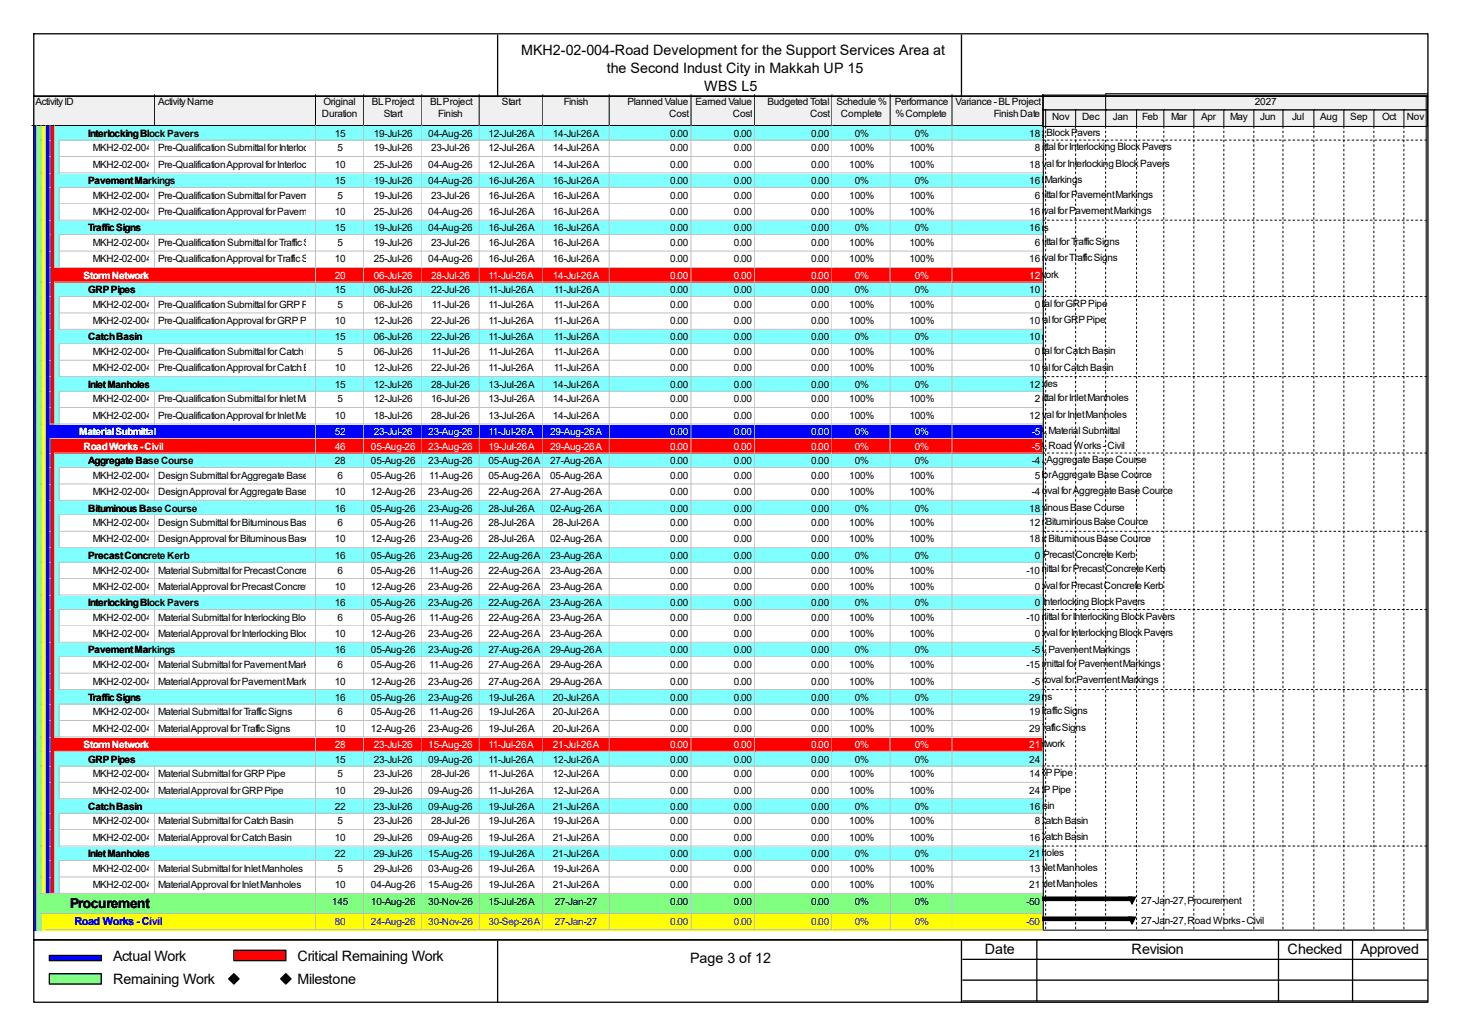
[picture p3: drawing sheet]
<svg xmlns="http://www.w3.org/2000/svg" width="297mm" height="210mm" viewBox="0 0 297 210" stroke-linecap="round" stroke-linejoin="round" font-family="sans-serif">
<defs><g id="words">
<g font-size="2.9">
<text x="105.8" y="11.1">MKH2-02-004-Road Development for the Support Services Area at</text>
<text x="123.2" y="14.8">the Second Indust City in Makkah UP 15</text>
<text x="143" y="18.5">WBS L5</text>
<text x="22.9" y="194.9">Actual Work</text>
<text x="60.4" y="194.9">Critical Remaining Work</text>
<text x="140.1" y="195.5">Page 3 of 12</text>
<text x="199.9" y="193.6">Date</text>
<text x="229.7" y="193.6">Revision</text>
<text x="261.4" y="193.6">Checked</text>
<text x="276.2" y="193.6">Approved</text>
<text x="22.9" y="199.7">Remaining Work</text>
<text x="60.4" y="199.7">Milestone</text>
</g>
<text font-size="2.8" x="14.2" y="184.2">Procurement</text>
<text font-size="2.2" fill="#00f" x="15.2" y="187.8">Road Works - Civil</text>
<g font-size="2">
<text x="7.2" y="21.3">Activity ID</text>
<text x="32.1" y="21.3">Activity Name</text>
<text x="65.4" y="23.7">Duration</text>
<text x="65.7" y="21.3">Original</text>
<text x="75.5" y="21.3">BL Project</text>
<text x="77.9" y="23.7">Start</text>
<text x="87.3" y="21.3">BL Project</text>
<text x="89" y="23.7">Finish</text>
<text x="101.9" y="21.3">Start</text>
<text x="114.5" y="21.3">Finish</text>
<text x="127.4" y="21.3">Planned Value</text>
<text x="135.8" y="23.7">Cost</text>
<text x="141.2" y="21.3">Earned Value</text>
<text x="148.8" y="23.7">Cost</text>
<text x="155.8" y="21.3">Budgeted Total</text>
<text x="164.5" y="23.7">Cost</text>
<text x="169.8" y="21.3">Schedule %</text>
<text x="170.7" y="23.7">Complete</text>
<text x="181.7" y="21.3">Performance</text>
<text x="181.8" y="23.7">% Complete</text>
<text x="194" y="21.3">Variance - BL Project</text>
<text x="201.8" y="23.7">Finish Date</text>
<text x="254.7" y="21.3">2027</text>
<text x="17.9" y="27.7">Interlocking Block Pavers</text>
<text x="67.9" y="27.7">15</text>
<text x="75.9" y="27.7">19-Jul-26</text>
<text x="87" y="27.7">04-Aug-26</text>
<text x="99.1" y="27.7">12-Jul-26 A</text>
<text x="112.2" y="27.7">14-Jul-26 A</text>
<text x="136.1" y="27.7">0.00</text>
<text x="149" y="27.7">0.00</text>
<text x="164.7" y="27.7">0.00</text>
<text x="173.5" y="27.7">0%</text>
<text x="185.7" y="27.7">0%</text>
<text x="192.5" y="27.6">14-Jul-26 A, Interlocking Block Pavers</text>
<text x="209" y="27.7">18</text>
<text x="213.6" y="24.4">Nov</text>
<text x="219.7" y="24.4">Dec</text>
<text x="225.9" y="24.4">Jan</text>
<text x="231.9" y="24.4">Feb</text>
<text x="237.7" y="24.4">Mar</text>
<text x="243.8" y="24.4">Apr</text>
<text x="249.8" y="24.4">May</text>
<text x="255.9" y="24.4">Jun</text>
<text x="262.3" y="24.4">Jul</text>
<text x="268" y="24.4">Aug</text>
<text x="274.1" y="24.4">Sep</text>
<text x="280.6" y="24.4">Oct</text>
<text x="285.6" y="24.4">Nov</text>
<text x="18.8" y="30.7">MKH2-02-004-PRQ-1060</text>
<text x="18.8" y="34">MKH2-02-004-PRQ-1070</text>
<text x="32.1" y="30.7">Pre-Qualification Submittal for Interlocking Block Pavers</text>
<text x="32.1" y="34">Pre-Qualification Approval for Interlocking Block Pavers</text>
<text x="67.9" y="34">10</text>
<text x="68.5" y="30.7">5</text>
<text x="75.9" y="30.7">19-Jul-26</text>
<text x="75.9" y="34">25-Jul-26</text>
<text x="87" y="34">04-Aug-26</text>
<text x="87.5" y="30.7">23-Jul-26</text>
<text x="99.1" y="30.7">12-Jul-26 A</text>
<text x="99.1" y="34">12-Jul-26 A</text>
<text x="112.2" y="30.7">14-Jul-26 A</text>
<text x="112.2" y="34">14-Jul-26 A</text>
<text x="136.1" y="30.7">0.00</text>
<text x="136.1" y="34">0.00</text>
<text x="149" y="30.7">0.00</text>
<text x="149" y="34">0.00</text>
<text x="164.7" y="30.7">0.00</text>
<text x="164.7" y="34">0.00</text>
<text x="172.4" y="30.7">100%</text>
<text x="172.4" y="34">100%</text>
<text x="184.6" y="30.7">100%</text>
<text x="184.6" y="34">100%</text>
<text x="192.5" y="30.5">Pre-Qualification Submittal for Interlocking Block Pavers</text>
<text x="192.5" y="33.8">Pre-Qualification Approval for Interlocking Block Pavers</text>
<text x="209" y="34">18</text>
<text x="210.1" y="30.7">8</text>
<text x="17.9" y="37.3">Pavement Markings</text>
<text x="18.8" y="40.3">MKH2-02-004-PRQ-1080</text>
<text x="32.1" y="40.3">Pre-Qualification Submittal for Pavement Markings</text>
<text x="67.9" y="37.3">15</text>
<text x="68.5" y="40.3">5</text>
<text x="75.9" y="37.3">19-Jul-26</text>
<text x="75.9" y="40.3">19-Jul-26</text>
<text x="87" y="37.3">04-Aug-26</text>
<text x="87.5" y="40.3">23-Jul-26</text>
<text x="99.1" y="37.3">16-Jul-26 A</text>
<text x="99.1" y="40.3">16-Jul-26 A</text>
<text x="112.2" y="37.3">16-Jul-26 A</text>
<text x="112.2" y="40.3">16-Jul-26 A</text>
<text x="136.1" y="37.3">0.00</text>
<text x="136.1" y="40.3">0.00</text>
<text x="149" y="37.3">0.00</text>
<text x="149" y="40.3">0.00</text>
<text x="164.7" y="37.3">0.00</text>
<text x="164.7" y="40.3">0.00</text>
<text x="172.4" y="40.3">100%</text>
<text x="173.5" y="37.3">0%</text>
<text x="184.6" y="40.3">100%</text>
<text x="185.7" y="37.3">0%</text>
<text x="192.9" y="37.2">16-Jul-26 A, Pavement Markings</text>
<text x="192.9" y="40.1">Pre-Qualification Submittal for Pavement Markings</text>
<text x="209" y="37.3">16</text>
<text x="210.1" y="40.3">6</text>
<text x="17.9" y="46.9">Traffic Signs</text>
<text x="18.8" y="43.6">MKH2-02-004-PRQ-1090</text>
<text x="32.1" y="43.6">Pre-Qualification Approval for Pavement Markings</text>
<text x="67.9" y="43.6">10</text>
<text x="67.9" y="46.9">15</text>
<text x="75.9" y="43.6">25-Jul-26</text>
<text x="75.9" y="46.9">19-Jul-26</text>
<text x="87" y="43.6">04-Aug-26</text>
<text x="87" y="46.9">04-Aug-26</text>
<text x="99.1" y="43.6">16-Jul-26 A</text>
<text x="99.1" y="46.9">16-Jul-26 A</text>
<text x="112.2" y="43.6">16-Jul-26 A</text>
<text x="112.2" y="46.9">16-Jul-26 A</text>
<text x="136.1" y="43.6">0.00</text>
<text x="136.1" y="46.9">0.00</text>
<text x="149" y="43.6">0.00</text>
<text x="149" y="46.9">0.00</text>
<text x="164.7" y="43.6">0.00</text>
<text x="164.7" y="46.9">0.00</text>
<text x="172.4" y="43.6">100%</text>
<text x="173.5" y="46.9">0%</text>
<text x="184.6" y="43.6">100%</text>
<text x="185.7" y="46.9">0%</text>
<text x="192.9" y="43.4">Pre-Qualification Approval for Pavement Markings</text>
<text x="192.9" y="46.8">16-Jul-26 A, Traffic Signs</text>
<text x="209" y="43.6">16</text>
<text x="209" y="46.9">16</text>
<text x="18.8" y="49.9">MKH2-02-004-PRQ-1100</text>
<text x="18.8" y="53.2">MKH2-02-004-PRQ-1110</text>
<text x="32.1" y="49.9">Pre-Qualification Submittal for Traffic Signs</text>
<text x="32.1" y="53.2">Pre-Qualification Approval for Traffic Signs</text>
<text x="67.9" y="53.2">10</text>
<text x="68.5" y="49.9">5</text>
<text x="75.9" y="49.9">19-Jul-26</text>
<text x="75.9" y="53.2">25-Jul-26</text>
<text x="87" y="53.2">04-Aug-26</text>
<text x="87.5" y="49.9">23-Jul-26</text>
<text x="99.1" y="49.9">16-Jul-26 A</text>
<text x="99.1" y="53.2">16-Jul-26 A</text>
<text x="112.2" y="49.9">16-Jul-26 A</text>
<text x="112.2" y="53.2">16-Jul-26 A</text>
<text x="136.1" y="49.9">0.00</text>
<text x="136.1" y="53.2">0.00</text>
<text x="149" y="49.9">0.00</text>
<text x="149" y="53.2">0.00</text>
<text x="164.7" y="49.9">0.00</text>
<text x="164.7" y="53.2">0.00</text>
<text x="172.4" y="49.9">100%</text>
<text x="172.4" y="53.2">100%</text>
<text x="184.6" y="49.9">100%</text>
<text x="184.6" y="53.2">100%</text>
<text x="192.9" y="49.7">Pre-Qualification Submittal for Traffic Signs</text>
<text x="192.9" y="53">Pre-Qualification Approval for Traffic Signs</text>
<text x="209" y="53.2">16</text>
<text x="210.1" y="49.9">6</text>
<text x="17.9" y="59.5">GRP Pipes</text>
<text x="67.9" y="59.5">15</text>
<text x="75.9" y="59.5">06-Jul-26</text>
<text x="87.5" y="59.5">22-Jul-26</text>
<text x="99.1" y="59.5">11-Jul-26 A</text>
<text x="112.4" y="59.5">11-Jul-26 A</text>
<text x="136.1" y="59.5">0.00</text>
<text x="149" y="59.5">0.00</text>
<text x="164.7" y="59.5">0.00</text>
<text x="173.5" y="59.5">0%</text>
<text x="185.7" y="59.5">0%</text>
<text x="192.5" y="56.3">14-Jul-26 A, Storm Network</text>
<text x="209" y="59.5">10</text>
<text x="18.8" y="62.4">MKH2-02-004-PRQ-1120</text>
<text x="18.8" y="65.8">MKH2-02-004-PRQ-1130</text>
<text x="32.1" y="62.4">Pre-Qualification Submittal for GRP Pipe</text>
<text x="32.1" y="65.8">Pre-Qualification Approval for GRP Pipe</text>
<text x="67.9" y="65.8">10</text>
<text x="68.5" y="62.4">5</text>
<text x="75.9" y="62.4">06-Jul-26</text>
<text x="75.9" y="65.8">12-Jul-26</text>
<text x="87.5" y="65.8">22-Jul-26</text>
<text x="87.7" y="62.4">11-Jul-26</text>
<text x="99.1" y="62.4">11-Jul-26 A</text>
<text x="99.1" y="65.8">11-Jul-26 A</text>
<text x="112.4" y="62.4">11-Jul-26 A</text>
<text x="112.4" y="65.8">11-Jul-26 A</text>
<text x="136.1" y="62.4">0.00</text>
<text x="136.1" y="65.8">0.00</text>
<text x="149" y="62.4">0.00</text>
<text x="149" y="65.8">0.00</text>
<text x="164.7" y="62.4">0.00</text>
<text x="164.7" y="65.8">0.00</text>
<text x="172.4" y="62.4">100%</text>
<text x="172.4" y="65.8">100%</text>
<text x="184.6" y="62.4">100%</text>
<text x="184.6" y="65.8">100%</text>
<text x="191.8" y="62.3">Pre-Qualification Submittal for GRP Pipe</text>
<text x="191.8" y="65.6">Pre-Qualification Approval for GRP Pipe</text>
<text x="209" y="65.8">10</text>
<text x="210.1" y="62.4">0</text>
<text x="17.9" y="69.1">Catch Basin</text>
<text x="67.9" y="69.1">15</text>
<text x="75.9" y="69.1">06-Jul-26</text>
<text x="87.5" y="69.1">22-Jul-26</text>
<text x="99.1" y="69.1">11-Jul-26 A</text>
<text x="112.4" y="69.1">11-Jul-26 A</text>
<text x="136.1" y="69.1">0.00</text>
<text x="149" y="69.1">0.00</text>
<text x="164.7" y="69.1">0.00</text>
<text x="173.5" y="69.1">0%</text>
<text x="185.7" y="69.1">0%</text>
<text x="191.8" y="68.9">11-Jul-26 A, Catch Basin</text>
<text x="191.8" y="71.9">Pre-Qualification Submittal for Catch Basin</text>
<text x="209" y="69.1">10</text>
<text x="18.8" y="72.1">MKH2-02-004-PRQ-1160</text>
<text x="18.8" y="75.4">MKH2-02-004-PRQ-1170</text>
<text x="32.1" y="72.1">Pre-Qualification Submittal for Catch Basin</text>
<text x="32.1" y="75.4">Pre-Qualification Approval for Catch Basin</text>
<text x="67.9" y="75.4">10</text>
<text x="68.5" y="72.1">5</text>
<text x="75.9" y="72.1">06-Jul-26</text>
<text x="75.9" y="75.4">12-Jul-26</text>
<text x="87.5" y="75.4">22-Jul-26</text>
<text x="87.7" y="72.1">11-Jul-26</text>
<text x="99.1" y="72.1">11-Jul-26 A</text>
<text x="99.1" y="75.4">11-Jul-26 A</text>
<text x="112.4" y="72.1">11-Jul-26 A</text>
<text x="112.4" y="75.4">11-Jul-26 A</text>
<text x="136.1" y="72.1">0.00</text>
<text x="136.1" y="75.4">0.00</text>
<text x="149" y="72.1">0.00</text>
<text x="149" y="75.4">0.00</text>
<text x="164.7" y="72.1">0.00</text>
<text x="164.7" y="75.4">0.00</text>
<text x="172.4" y="72.1">100%</text>
<text x="172.4" y="75.4">100%</text>
<text x="184.6" y="72.1">100%</text>
<text x="184.6" y="75.4">100%</text>
<text x="191.8" y="75.2">Pre-Qualification Approval for Catch Basin</text>
<text x="209" y="75.4">10</text>
<text x="210.1" y="72.1">0</text>
<text x="17.9" y="78.7">Inlet Manholes</text>
<text x="18.8" y="81.7">MKH2-02-004-PRQ-1140</text>
<text x="32.1" y="81.7">Pre-Qualification Submittal for Inlet Manholes5</text>
<text x="67.9" y="78.7">15</text>
<text x="75.9" y="78.7">12-Jul-26</text>
<text x="75.9" y="81.7">12-Jul-26</text>
<text x="87.5" y="78.7">28-Jul-26</text>
<text x="87.5" y="81.7">16-Jul-26</text>
<text x="99.1" y="78.7">13-Jul-26 A</text>
<text x="99.1" y="81.7">13-Jul-26 A</text>
<text x="112.2" y="78.7">14-Jul-26 A</text>
<text x="112.2" y="81.7">14-Jul-26 A</text>
<text x="136.1" y="78.7">0.00</text>
<text x="136.1" y="81.7">0.00</text>
<text x="149" y="78.7">0.00</text>
<text x="149" y="81.7">0.00</text>
<text x="164.7" y="78.7">0.00</text>
<text x="164.7" y="81.7">0.00</text>
<text x="172.4" y="81.7">100%</text>
<text x="173.5" y="78.7">0%</text>
<text x="184.6" y="81.7">100%</text>
<text x="185.7" y="78.7">0%</text>
<text x="192.5" y="78.5">14-Jul-26 A, Inlet Manholes</text>
<text x="192.5" y="81.4">Pre-Qualification Submittal for Inlet Manholes</text>
<text x="209" y="78.7">12</text>
<text x="210.1" y="81.7">2</text>
<text x="18.8" y="85">MKH2-02-004-PRQ-1150</text>
<text x="32.1" y="85">Pre-Qualification Approval for Inlet Manholes10</text>
<text x="75.9" y="85">18-Jul-26</text>
<text x="87.5" y="85">28-Jul-26</text>
<text x="99.1" y="85">13-Jul-26 A</text>
<text x="112.2" y="85">14-Jul-26 A</text>
<text x="136.1" y="85">0.00</text>
<text x="149" y="85">0.00</text>
<text x="164.7" y="85">0.00</text>
<text x="172.4" y="85">100%</text>
<text x="184.6" y="85">100%</text>
<text x="192.5" y="84.8">Pre-Qualification Approval for Inlet Manholes</text>
<text x="201.6" y="88.1">29-Aug-26 A, Material Submittal</text>
<text x="209" y="85">12</text>
<text x="17.9" y="94.2">Aggregate Base Course</text>
<text x="67.9" y="94.2">28</text>
<text x="75.3" y="94.2">05-Aug-26</text>
<text x="87" y="94.2">23-Aug-26</text>
<text x="99.1" y="94.2">05-Aug-26 A</text>
<text x="111.7" y="94.2">27-Aug-26 A</text>
<text x="136.1" y="94.2">0.00</text>
<text x="149" y="94.2">0.00</text>
<text x="164.7" y="94.2">0.00</text>
<text x="173.5" y="94.2">0%</text>
<text x="185.7" y="94.2">0%</text>
<text x="201.2" y="94">27-Aug-26 A, Aggregate Base Course</text>
<text x="201.6" y="91.1">29-Aug-26 A, Road Works - Civil</text>
<text x="209.5" y="94.2">-4</text>
<text x="18.8" y="97.2">MKH2-02-004-MTS-1000</text>
<text x="18.8" y="100.5">MKH2-02-004-MTS-1010</text>
<text x="32.1" y="97.2">Design Submittal for Aggregate Base Cource6</text>
<text x="32.1" y="100.5">Design Approval for Aggregate Base Cource</text>
<text x="67.9" y="100.5">10</text>
<text x="75.3" y="97.2">05-Aug-26</text>
<text x="75.3" y="100.5">12-Aug-26</text>
<text x="87" y="100.5">23-Aug-26</text>
<text x="87.1" y="97.2">11-Aug-26</text>
<text x="99.1" y="97.2">05-Aug-26 A</text>
<text x="99.1" y="100.5">22-Aug-26 A</text>
<text x="111.7" y="97.2">05-Aug-26 A</text>
<text x="111.7" y="100.5">27-Aug-26 A</text>
<text x="136.1" y="97.2">0.00</text>
<text x="136.1" y="100.5">0.00</text>
<text x="149" y="97.2">0.00</text>
<text x="149" y="100.5">0.00</text>
<text x="164.7" y="97.2">0.00</text>
<text x="164.7" y="100.5">0.00</text>
<text x="172.4" y="97.2">100%</text>
<text x="172.4" y="100.5">100%</text>
<text x="184.6" y="97.2">100%</text>
<text x="184.6" y="100.5">100%</text>
<text x="196.8" y="97">Design Submittal for Aggregate Base Cource</text>
<text x="201.2" y="100.3">Design Approval for Aggregate Base Cource</text>
<text x="209.5" y="100.5">-4</text>
<text x="210.1" y="97.2">5</text>
<text x="17.9" y="103.8">Bituminous Base Course</text>
<text x="18.8" y="106.8">MKH2-02-004-MTS-1020</text>
<text x="32.1" y="106.8">Design Submittal for Bituminous Base Cource</text>
<text x="67.9" y="103.8">16</text>
<text x="68.5" y="106.8">6</text>
<text x="75.3" y="103.8">05-Aug-26</text>
<text x="75.3" y="106.8">05-Aug-26</text>
<text x="87" y="103.8">23-Aug-26</text>
<text x="87.1" y="106.8">11-Aug-26</text>
<text x="99.1" y="103.8">28-Jul-26 A</text>
<text x="99.1" y="106.8">28-Jul-26 A</text>
<text x="111.7" y="103.8">02-Aug-26 A</text>
<text x="112.2" y="106.8">28-Jul-26 A</text>
<text x="136.1" y="103.8">0.00</text>
<text x="136.1" y="106.8">0.00</text>
<text x="149" y="103.8">0.00</text>
<text x="149" y="106.8">0.00</text>
<text x="164.7" y="103.8">0.00</text>
<text x="164.7" y="106.8">0.00</text>
<text x="172.4" y="106.8">100%</text>
<text x="173.5" y="103.8">0%</text>
<text x="184.6" y="106.8">100%</text>
<text x="185.7" y="103.8">0%</text>
<text x="195.3" y="106.6">Design Submittal for Bituminous Base Cource</text>
<text x="196.2" y="103.6">02-Aug-26 A, Bituminous Base Course</text>
<text x="209" y="103.8">18</text>
<text x="209" y="106.8">12</text>
<text x="17.9" y="113.4">Precast Concrete Kerb</text>
<text x="18.8" y="110.1">MKH2-02-004-MTS-1030</text>
<text x="32.1" y="110.1">Design Approval for Bituminous Base Cource</text>
<text x="67.9" y="110.1">10</text>
<text x="67.9" y="113.4">16</text>
<text x="75.3" y="110.1">12-Aug-26</text>
<text x="75.3" y="113.4">05-Aug-26</text>
<text x="87" y="110.1">23-Aug-26</text>
<text x="87" y="113.4">23-Aug-26</text>
<text x="99.1" y="110.1">28-Jul-26 A</text>
<text x="99.1" y="113.4">22-Aug-26 A</text>
<text x="111.7" y="110.1">02-Aug-26 A</text>
<text x="111.7" y="113.4">23-Aug-26 A</text>
<text x="136.1" y="110.1">0.00</text>
<text x="136.1" y="113.4">0.00</text>
<text x="149" y="110.1">0.00</text>
<text x="149" y="113.4">0.00</text>
<text x="164.7" y="110.1">0.00</text>
<text x="164.7" y="113.4">0.00</text>
<text x="172.4" y="110.1">100%</text>
<text x="173.5" y="113.4">0%</text>
<text x="184.6" y="110.1">100%</text>
<text x="185.7" y="113.4">0%</text>
<text x="196.2" y="109.9">Design Approval for Bituminous Base Cource</text>
<text x="200.5" y="113.2">23-Aug-26 A, Precast Concrete Kerb</text>
<text x="209" y="110.1">18</text>
<text x="210.1" y="113.4">0</text>
<text x="18.8" y="116.4">MKH2-02-004-MTS-1040</text>
<text x="18.8" y="119.7">MKH2-02-004-MTS-1050</text>
<text x="32.1" y="116.4">Material Submittal for Precast Concrete Kerb6</text>
<text x="32.1" y="119.7">Material Approval for Precast Concrete Kerb10</text>
<text x="75.3" y="116.4">05-Aug-26</text>
<text x="75.3" y="119.7">12-Aug-26</text>
<text x="87" y="119.7">23-Aug-26</text>
<text x="87.1" y="116.4">11-Aug-26</text>
<text x="99.1" y="116.4">22-Aug-26 A</text>
<text x="99.1" y="119.7">22-Aug-26 A</text>
<text x="111.7" y="116.4">23-Aug-26 A</text>
<text x="111.7" y="119.7">23-Aug-26 A</text>
<text x="136.1" y="116.4">0.00</text>
<text x="136.1" y="119.7">0.00</text>
<text x="149" y="116.4">0.00</text>
<text x="149" y="119.7">0.00</text>
<text x="164.7" y="116.4">0.00</text>
<text x="164.7" y="119.7">0.00</text>
<text x="172.4" y="116.4">100%</text>
<text x="172.4" y="119.7">100%</text>
<text x="184.6" y="116.4">100%</text>
<text x="184.6" y="119.7">100%</text>
<text x="200.5" y="116.2">Material Submittal for Precast Concrete Kerb</text>
<text x="200.5" y="119.5">Material Approval for Precast Concrete Kerb</text>
<text x="208.4" y="116.4">-10</text>
<text x="210.1" y="119.7">0</text>
<text x="17.9" y="123">Interlocking Block Pavers</text>
<text x="18.8" y="125.9">MKH2-02-004-MTS-1060</text>
<text x="32.1" y="125.9">Material Submittal for Interlocking Block Pavers</text>
<text x="67.9" y="123">16</text>
<text x="68.5" y="125.9">6</text>
<text x="75.3" y="123">05-Aug-26</text>
<text x="75.3" y="125.9">05-Aug-26</text>
<text x="87" y="123">23-Aug-26</text>
<text x="87.1" y="125.9">11-Aug-26</text>
<text x="99.1" y="123">22-Aug-26 A</text>
<text x="99.1" y="125.9">22-Aug-26 A</text>
<text x="111.7" y="123">23-Aug-26 A</text>
<text x="111.7" y="125.9">23-Aug-26 A</text>
<text x="136.1" y="123">0.00</text>
<text x="136.1" y="125.9">0.00</text>
<text x="149" y="123">0.00</text>
<text x="149" y="125.9">0.00</text>
<text x="164.7" y="123">0.00</text>
<text x="164.7" y="125.9">0.00</text>
<text x="172.4" y="125.9">100%</text>
<text x="173.5" y="123">0%</text>
<text x="184.6" y="125.9">100%</text>
<text x="185.7" y="123">0%</text>
<text x="200.5" y="122.8">23-Aug-26 A, Interlocking Block Pavers</text>
<text x="200.5" y="125.8">Material Submittal for Interlocking Block Pavers</text>
<text x="208.4" y="125.9">-10</text>
<text x="210.1" y="123">0</text>
<text x="18.8" y="129.3">MKH2-02-004-MTS-1070</text>
<text x="32.1" y="129.3">Material Approval for Interlocking Block Pavers</text>
<text x="67.9" y="129.3">10</text>
<text x="75.3" y="129.3">12-Aug-26</text>
<text x="87" y="129.3">23-Aug-26</text>
<text x="99.1" y="129.3">22-Aug-26 A</text>
<text x="111.7" y="129.3">23-Aug-26 A</text>
<text x="136.1" y="129.3">0.00</text>
<text x="149" y="129.3">0.00</text>
<text x="164.7" y="129.3">0.00</text>
<text x="172.4" y="129.3">100%</text>
<text x="184.6" y="129.3">100%</text>
<text x="200.5" y="129.1">Material Approval for Interlocking Block Pavers</text>
<text x="210.1" y="129.3">0</text>
<text x="17.9" y="132.6">Pavement Markings</text>
<text x="18.8" y="135.6">MKH2-02-004-MTS-1080</text>
<text x="32.1" y="135.6">Material Submittal for Pavement Markings</text>
<text x="67.9" y="132.6">16</text>
<text x="68.5" y="135.6">6</text>
<text x="75.3" y="132.6">05-Aug-26</text>
<text x="75.3" y="135.6">05-Aug-26</text>
<text x="87" y="132.6">23-Aug-26</text>
<text x="87.1" y="135.6">11-Aug-26</text>
<text x="99.1" y="132.6">27-Aug-26 A</text>
<text x="99.1" y="135.6">27-Aug-26 A</text>
<text x="111.7" y="132.6">29-Aug-26 A</text>
<text x="111.7" y="135.6">29-Aug-26 A</text>
<text x="136.1" y="132.6">0.00</text>
<text x="136.1" y="135.6">0.00</text>
<text x="149" y="132.6">0.00</text>
<text x="149" y="135.6">0.00</text>
<text x="164.7" y="132.6">0.00</text>
<text x="164.7" y="135.6">0.00</text>
<text x="172.4" y="135.6">100%</text>
<text x="173.5" y="132.6">0%</text>
<text x="184.6" y="135.6">100%</text>
<text x="185.7" y="132.6">0%</text>
<text x="201.6" y="132.4">29-Aug-26 A, Pavement Markings</text>
<text x="201.6" y="135.4">Material Submittal for Pavement Markings</text>
<text x="208.4" y="135.6">-15</text>
<text x="209.5" y="132.6">-5</text>
<text x="17.9" y="142.2">Traffic Signs</text>
<text x="18.8" y="138.9">MKH2-02-004-MTS-1090</text>
<text x="32.1" y="138.9">Material Approval for Pavement Markings</text>
<text x="67.9" y="138.9">10</text>
<text x="67.9" y="142.2">16</text>
<text x="75.3" y="138.9">12-Aug-26</text>
<text x="75.3" y="142.2">05-Aug-26</text>
<text x="87" y="138.9">23-Aug-26</text>
<text x="87" y="142.2">23-Aug-26</text>
<text x="99.1" y="138.9">27-Aug-26 A</text>
<text x="99.1" y="142.2">19-Jul-26 A</text>
<text x="111.7" y="138.9">29-Aug-26 A</text>
<text x="112.2" y="142.2">20-Jul-26 A</text>
<text x="136.1" y="138.9">0.00</text>
<text x="136.1" y="142.2">0.00</text>
<text x="149" y="138.9">0.00</text>
<text x="149" y="142.2">0.00</text>
<text x="164.7" y="138.9">0.00</text>
<text x="164.7" y="142.2">0.00</text>
<text x="172.4" y="138.9">100%</text>
<text x="173.5" y="142.2">0%</text>
<text x="184.6" y="138.9">100%</text>
<text x="185.7" y="142.2">0%</text>
<text x="193.6" y="142">20-Jul-26 A, Traffic Signs</text>
<text x="201.6" y="138.7">Material Approval for Pavement Markings</text>
<text x="209" y="142.2">29</text>
<text x="209.5" y="138.9">-5</text>
<text x="18.8" y="145.2">MKH2-02-004-MTS-1100</text>
<text x="18.8" y="148.5">MKH2-02-004-MTS-1110</text>
<text x="32.1" y="145.2">Material Submittal for Traffic Signs</text>
<text x="32.1" y="148.5">Material Approval for Traffic Signs</text>
<text x="67.9" y="148.5">10</text>
<text x="68.5" y="145.2">6</text>
<text x="75.3" y="145.2">05-Aug-26</text>
<text x="75.3" y="148.5">12-Aug-26</text>
<text x="87" y="148.5">23-Aug-26</text>
<text x="87.1" y="145.2">11-Aug-26</text>
<text x="99.1" y="145.2">19-Jul-26 A</text>
<text x="99.1" y="148.5">19-Jul-26 A</text>
<text x="112.2" y="145.2">20-Jul-26 A</text>
<text x="112.2" y="148.5">20-Jul-26 A</text>
<text x="136.1" y="145.2">0.00</text>
<text x="136.1" y="148.5">0.00</text>
<text x="149" y="145.2">0.00</text>
<text x="149" y="148.5">0.00</text>
<text x="164.7" y="145.2">0.00</text>
<text x="164.7" y="148.5">0.00</text>
<text x="172.4" y="145.2">100%</text>
<text x="172.4" y="148.5">100%</text>
<text x="184.6" y="145.2">100%</text>
<text x="184.6" y="148.5">100%</text>
<text x="193.6" y="144.9">Material Submittal for Traffic Signs</text>
<text x="193.6" y="148.3">Material Approval for Traffic Signs</text>
<text x="209" y="145.2">19</text>
<text x="209" y="148.5">29</text>
<text x="17.9" y="154.8">GRP Pipes</text>
<text x="67.9" y="154.8">15</text>
<text x="75.9" y="154.8">23-Jul-26</text>
<text x="87" y="154.8">09-Aug-26</text>
<text x="99.1" y="154.8">11-Jul-26 A</text>
<text x="112.2" y="154.8">12-Jul-26 A</text>
<text x="136.1" y="154.8">0.00</text>
<text x="149" y="154.8">0.00</text>
<text x="164.7" y="154.8">0.00</text>
<text x="173.5" y="154.8">0%</text>
<text x="185.7" y="154.8">0%</text>
<text x="193.8" y="151.6">21-Jul-26 A, Storm Network</text>
<text x="209" y="154.8">24</text>
<text x="18.8" y="157.7">MKH2-02-004-MTS-1120</text>
<text x="18.8" y="161">MKH2-02-004-MTS-1130</text>
<text x="32.1" y="157.7">Material Submittal for GRP Pipe</text>
<text x="32.1" y="161">Material Approval for GRP Pipe</text>
<text x="67.9" y="161">10</text>
<text x="68.5" y="157.7">5</text>
<text x="75.9" y="157.7">23-Jul-26</text>
<text x="75.9" y="161">29-Jul-26</text>
<text x="87" y="161">09-Aug-26</text>
<text x="87.5" y="157.7">28-Jul-26</text>
<text x="99.1" y="157.7">11-Jul-26 A</text>
<text x="99.1" y="161">11-Jul-26 A</text>
<text x="112.2" y="157.7">12-Jul-26 A</text>
<text x="112.2" y="161">12-Jul-26 A</text>
<text x="136.1" y="157.7">0.00</text>
<text x="136.1" y="161">0.00</text>
<text x="149" y="157.7">0.00</text>
<text x="149" y="161">0.00</text>
<text x="164.7" y="157.7">0.00</text>
<text x="164.7" y="161">0.00</text>
<text x="172.4" y="157.7">100%</text>
<text x="172.4" y="161">100%</text>
<text x="184.6" y="157.7">100%</text>
<text x="184.6" y="161">100%</text>
<text x="192" y="157.5">Material Submittal for GRP Pipe</text>
<text x="192" y="160.8">Material Approval for GRP Pipe</text>
<text x="209" y="157.7">14</text>
<text x="209" y="161">24</text>
<text x="17.9" y="164.3">Catch Basin</text>
<text x="18.8" y="167.3">MKH2-02-004-MTS-1160</text>
<text x="32.1" y="167.3">Material Submittal for Catch Basin</text>
<text x="67.9" y="164.3">22</text>
<text x="68.5" y="167.3">5</text>
<text x="75.9" y="164.3">23-Jul-26</text>
<text x="75.9" y="167.3">23-Jul-26</text>
<text x="87" y="164.3">09-Aug-26</text>
<text x="87.5" y="167.3">28-Jul-26</text>
<text x="99.1" y="164.3">19-Jul-26 A</text>
<text x="99.1" y="167.3">19-Jul-26 A</text>
<text x="112.2" y="164.3">21-Jul-26 A</text>
<text x="112.2" y="167.3">19-Jul-26 A</text>
<text x="136.1" y="164.3">0.00</text>
<text x="136.1" y="167.3">0.00</text>
<text x="149" y="164.3">0.00</text>
<text x="149" y="167.3">0.00</text>
<text x="164.7" y="164.3">0.00</text>
<text x="164.7" y="167.3">0.00</text>
<text x="172.4" y="167.3">100%</text>
<text x="173.5" y="164.3">0%</text>
<text x="184.6" y="167.3">100%</text>
<text x="185.7" y="164.3">0%</text>
<text x="193.5" y="167.1">Material Submittal for Catch Basin</text>
<text x="193.8" y="164.2">21-Jul-26 A, Catch Basin</text>
<text x="209" y="164.3">16</text>
<text x="210.1" y="167.3">8</text>
<text x="17.9" y="173.9">Inlet Manholes</text>
<text x="18.8" y="170.6">MKH2-02-004-MTS-1170</text>
<text x="32.1" y="170.6">Material Approval for Catch Basin</text>
<text x="67.9" y="170.6">10</text>
<text x="67.9" y="173.9">22</text>
<text x="75.9" y="170.6">29-Jul-26</text>
<text x="75.9" y="173.9">29-Jul-26</text>
<text x="87" y="170.6">09-Aug-26</text>
<text x="87" y="173.9">15-Aug-26</text>
<text x="99.1" y="170.6">19-Jul-26 A</text>
<text x="99.1" y="173.9">19-Jul-26 A</text>
<text x="112.2" y="170.6">21-Jul-26 A</text>
<text x="112.2" y="173.9">21-Jul-26 A</text>
<text x="136.1" y="170.6">0.00</text>
<text x="136.1" y="173.9">0.00</text>
<text x="149" y="170.6">0.00</text>
<text x="149" y="173.9">0.00</text>
<text x="164.7" y="170.6">0.00</text>
<text x="164.7" y="173.9">0.00</text>
<text x="172.4" y="170.6">100%</text>
<text x="173.5" y="173.9">0%</text>
<text x="184.6" y="170.6">100%</text>
<text x="185.7" y="173.9">0%</text>
<text x="193.8" y="170.4">Material Approval for Catch Basin</text>
<text x="193.8" y="173.8">21-Jul-26 A, Inlet Manholes</text>
<text x="209" y="170.6">16</text>
<text x="209" y="173.9">21</text>
<text x="18.8" y="176.9">MKH2-02-004-MTS-1140</text>
<text x="32.1" y="176.9">Material Submittal for Inlet Manholes</text>
<text x="68.5" y="176.9">5</text>
<text x="75.9" y="176.9">29-Jul-26</text>
<text x="87" y="176.9">03-Aug-26</text>
<text x="99.1" y="176.9">19-Jul-26 A</text>
<text x="112.2" y="176.9">19-Jul-26 A</text>
<text x="136.1" y="176.9">0.00</text>
<text x="149" y="176.9">0.00</text>
<text x="164.7" y="176.9">0.00</text>
<text x="172.4" y="176.9">100%</text>
<text x="184.6" y="176.9">100%</text>
<text x="193.5" y="176.7">Material Submittal for Inlet Manholes</text>
<text x="209" y="176.9">13</text>
<text x="18.8" y="180.2">MKH2-02-004-MTS-1150</text>
<text x="32.1" y="180.2">Material Approval for Inlet Manholes</text>
<text x="67.4" y="183.6">145</text>
<text x="67.9" y="180.2">10</text>
<text x="75.3" y="180.2">04-Aug-26</text>
<text x="75.3" y="183.6">10-Aug-26</text>
<text x="87" y="180.2">15-Aug-26</text>
<text x="87" y="183.6">30-Nov-26</text>
<text x="99.1" y="180.2">19-Jul-26 A</text>
<text x="99.1" y="183.6">15-Jul-26 A</text>
<text x="112.2" y="180.2">21-Jul-26 A</text>
<text x="112.6" y="183.6">27-Jan-27</text>
<text x="136.1" y="180.2">0.00</text>
<text x="136.1" y="183.6">0.00</text>
<text x="149" y="180.2">0.00</text>
<text x="149" y="183.6">0.00</text>
<text x="164.7" y="180.2">0.00</text>
<text x="164.7" y="183.6">0.00</text>
<text x="172.4" y="180.2">100%</text>
<text x="173.5" y="183.6">0%</text>
<text x="184.6" y="180.2">100%</text>
<text x="185.7" y="183.6">0%</text>
<text x="193.8" y="180">Material Approval for Inlet Manholes</text>
<text x="208.4" y="183.6">-50</text>
<text x="209" y="180.2">21</text>
<text x="231.6" y="183.3">27-Jan-27, Procurement</text>
<text x="231.6" y="187.4">27-Jan-27, Road Works - Civil</text>
</g>
<g font-size="2" fill="#fff">
<text x="17" y="56.6">Storm Network</text>
<text x="67.9" y="56.6">20</text>
<text x="75.9" y="56.6">06-Jul-26</text>
<text x="87.5" y="56.6">28-Jul-26</text>
<text x="99.1" y="56.6">11-Jul-26 A</text>
<text x="112.2" y="56.6">14-Jul-26 A</text>
<text x="136.1" y="56.6">0.00</text>
<text x="149" y="56.6">0.00</text>
<text x="164.7" y="56.6">0.00</text>
<text x="173.5" y="56.6">0%</text>
<text x="185.7" y="56.6">0%</text>
<text x="209" y="56.6">12</text>
<text x="16" y="88.3">Material Submittal</text>
<text x="67.9" y="88.3">52</text>
<text x="75.9" y="88.3">23-Jul-26</text>
<text x="87" y="88.3">23-Aug-26</text>
<text x="99.1" y="88.3">11-Jul-26 A</text>
<text x="111.7" y="88.3">29-Aug-26 A</text>
<text x="136.1" y="88.3">0.00</text>
<text x="149" y="88.3">0.00</text>
<text x="164.7" y="88.3">0.00</text>
<text x="173.5" y="88.3">0%</text>
<text x="185.7" y="88.3">0%</text>
<text x="209.5" y="88.3">-5</text>
<text x="17" y="91.2">Road Works - Civil</text>
<text x="67.9" y="91.2">46</text>
<text x="75.3" y="91.2">05-Aug-26</text>
<text x="87" y="91.2">23-Aug-26</text>
<text x="99.1" y="91.2">19-Jul-26 A</text>
<text x="111.7" y="91.2">29-Aug-26 A</text>
<text x="136.1" y="91.2">0.00</text>
<text x="149" y="91.2">0.00</text>
<text x="164.7" y="91.2">0.00</text>
<text x="173.5" y="91.2">0%</text>
<text x="185.7" y="91.2">0%</text>
<text x="209.5" y="91.2">-5</text>
<text x="17" y="151.8">Storm Network</text>
<text x="67.9" y="151.8">28</text>
<text x="75.9" y="151.8">23-Jul-26</text>
<text x="87" y="151.8">15-Aug-26</text>
<text x="99.1" y="151.8">11-Jul-26 A</text>
<text x="112.2" y="151.8">21-Jul-26 A</text>
<text x="136.1" y="151.8">0.00</text>
<text x="149" y="151.8">0.00</text>
<text x="164.7" y="151.8">0.00</text>
<text x="173.5" y="151.8">0%</text>
<text x="185.7" y="151.8">0%</text>
<text x="209" y="151.8">21</text>
</g>
<g font-size="2" fill="#00f">
<text x="67.9" y="187.6">80</text>
<text x="75.3" y="187.6">24-Aug-26</text>
<text x="87" y="187.6">30-Nov-26</text>
<text x="99.1" y="187.6">30-Sep-26 A</text>
<text x="112.6" y="187.6">27-Jan-27</text>
<text x="136.1" y="187.6">0.00</text>
<text x="149" y="187.6">0.00</text>
<text x="164.7" y="187.6">0.00</text>
<text x="173.5" y="187.6">0%</text>
<text x="185.7" y="187.6">0%</text>
<text x="208.4" y="187.6">-50</text>
</g>
</g></defs>
<path d="M6.6 19.2h25v6.5h-25z" fill="#f0f0f0"/>
<path d="M31.4 19.2v6.3h-24.9" fill="none" stroke="#000" stroke-width=".2"/>
<path d="M31.6 19.2h32.6v6.5h-32.6z" fill="#f0f0f0"/>
<path d="M64.1 19.2v6.3h-32.7" fill="none" stroke="#000" stroke-width=".2"/>
<path d="M64.2 19.2h9.8v6.5h-9.8z" fill="#f0f0f0"/>
<path d="M73.8 19.2v6.3h-9.7" fill="none" stroke="#000" stroke-width=".2"/>
<path d="M74 19.2h11.9v6.5h-11.9z" fill="#f0f0f0"/>
<path d="M85.7 19.2v6.3h-11.9" fill="none" stroke="#000" stroke-width=".2"/>
<path d="M85.9 19.2h11.6v6.5h-11.6z" fill="#f0f0f0"/>
<path d="M97.3 19.2v6.3h-11.6" fill="none" stroke="#000" stroke-width=".2"/>
<path d="M97.5 19.2h12.9v6.5h-12.9z" fill="#f0f0f0"/>
<path d="M110.2 19.2v6.3h-12.9" fill="none" stroke="#000" stroke-width=".2"/>
<path d="M110.4 19.2h13.5v6.5h-13.5z" fill="#f0f0f0"/>
<path d="M123.7 19.2v6.3h-13.5" fill="none" stroke="#000" stroke-width=".2"/>
<path d="M123.9 19.2h16.6v6.5h-16.6z" fill="#f0f0f0"/>
<path d="M140.3 19.2v6.3h-16.6" fill="none" stroke="#000" stroke-width=".2"/>
<path d="M140.5 19.2h12.9v6.5h-12.9z" fill="#f0f0f0"/>
<path d="M153.2 19.2v6.3h-12.9" fill="none" stroke="#000" stroke-width=".2"/>
<path d="M153.4 19.2h15.7v6.5h-15.7z" fill="#f0f0f0"/>
<path d="M168.9 19.2v6.3h-15.7" fill="none" stroke="#000" stroke-width=".2"/>
<path d="M169.1 19.2h11.8v6.5h-11.8z" fill="#f0f0f0"/>
<path d="M180.7 19.2v6.3h-11.8" fill="none" stroke="#000" stroke-width=".2"/>
<path d="M180.9 19.2h12.6v6.5h-12.6z" fill="#f0f0f0"/>
<path d="M193.3 19.2v6.3h-12.6" fill="none" stroke="#000" stroke-width=".2"/>
<path d="M193.5 19.2h18.4v6.5h-18.4z" fill="#f0f0f0"/>
<path d="M211.7 19.2v6.3h-18.4" fill="none" stroke="#000" stroke-width=".2"/>
<path d="M6.6 25.7h1v2.9h-1z" fill="#00f"/>
<path d="M7.4 25.5v3.1" fill="none" stroke="#c0c0c0" stroke-width=".2"/>
<path d="M7.6 25.7h.9v2.9h-.9z" fill="#80ff80"/>
<path d="M8.3 25.5v3.1" fill="none" stroke="#c0c0c0" stroke-width=".2"/>
<path d="M8.5 25.7h.9v2.9h-.9z" fill="#ff0"/>
<path d="M9.2 25.5v3.1" fill="none" stroke="#c0c0c0" stroke-width=".2"/>
<path d="M9.4 25.7h.9v2.9h-.9z" fill="#00f"/>
<path d="M10.2 25.5v3.1" fill="none" stroke="#c0c0c0" stroke-width=".2"/>
<path d="M10.3 25.7h1v2.9h-1z" fill="#f00"/>
<path d="M11.1 25.5v3.1" fill="none" stroke="#c0c0c0" stroke-width=".2"/>
<path d="M11.3 25.7h20.3v2.9h-20.3z" fill="#80ffff"/>
<path d="M12 28.4h19.6" fill="none" stroke="#c0c0c0" stroke-width=".2"/>
<path d="M31.6 25.7h32.6v2.9h-32.6z" fill="#80ffff"/>
<path d="M64.1 25.5v2.9h-32.5" fill="none" stroke="#c0c0c0" stroke-width=".2"/>
<path d="M64.2 25.7h9.8v2.9h-9.8z" fill="#80ffff"/>
<path d="M73.8 25.5v2.9h-9.6" fill="none" stroke="#c0c0c0" stroke-width=".2"/>
<path d="M74 25.7h11.9v2.9h-11.9z" fill="#80ffff"/>
<path d="M85.7 25.5v2.9h-11.7" fill="none" stroke="#c0c0c0" stroke-width=".2"/>
<path d="M85.9 25.7h11.6v2.9h-11.6z" fill="#80ffff"/>
<path d="M97.3 25.5v2.9h-11.5" fill="none" stroke="#c0c0c0" stroke-width=".2"/>
<path d="M97.5 25.7h12.9v2.9h-12.9z" fill="#80ffff"/>
<path d="M110.2 25.5v2.9h-12.7" fill="none" stroke="#c0c0c0" stroke-width=".2"/>
<path d="M110.4 25.7h13.5v2.9h-13.5z" fill="#80ffff"/>
<path d="M123.7 25.5v2.9h-13.3" fill="none" stroke="#c0c0c0" stroke-width=".2"/>
<path d="M123.9 25.7h16.6v2.9h-16.6z" fill="#80ffff"/>
<path d="M140.3 25.5v2.9h-16.4" fill="none" stroke="#c0c0c0" stroke-width=".2"/>
<path d="M140.5 25.7h12.9v2.9h-12.9z" fill="#80ffff"/>
<path d="M153.2 25.5v2.9h-12.7" fill="none" stroke="#c0c0c0" stroke-width=".2"/>
<path d="M153.4 25.7h15.7v2.9h-15.7z" fill="#80ffff"/>
<path d="M168.9 25.5v2.9h-15.5" fill="none" stroke="#c0c0c0" stroke-width=".2"/>
<path d="M169.1 25.7h11.8v2.9h-11.8z" fill="#80ffff"/>
<path d="M180.7 25.5v2.9h-11.6" fill="none" stroke="#c0c0c0" stroke-width=".2"/>
<path d="M180.9 25.7h12.6v2.9h-12.6z" fill="#80ffff"/>
<path d="M193.3 25.5v2.9h-12.4" fill="none" stroke="#c0c0c0" stroke-width=".2"/>
<path d="M193.5 25.7h18.4v2.9h-18.4z" fill="#80ffff"/>
<path d="M211.7 25.5v2.9h-18.2" fill="none" stroke="#c0c0c0" stroke-width=".2"/>
<path d="M6.6 28.6h1v3.3h-1z" fill="#00f"/>
<path d="M7.4 28.4v3.5" fill="none" stroke="#c0c0c0" stroke-width=".2"/>
<path d="M7.6 28.6h.9v3.3h-.9z" fill="#80ff80"/>
<path d="M8.3 28.4v3.5" fill="none" stroke="#c0c0c0" stroke-width=".2"/>
<path d="M8.5 28.6h.9v3.3h-.9z" fill="#ff0"/>
<path d="M9.2 28.4v3.5" fill="none" stroke="#c0c0c0" stroke-width=".2"/>
<path d="M9.4 28.6h.9v3.3h-.9z" fill="#00f"/>
<path d="M10.2 28.4v3.5" fill="none" stroke="#c0c0c0" stroke-width=".2"/>
<path d="M10.3 28.6h1v3.3h-1z" fill="#f00"/>
<path d="M11.1 28.4v3.5" fill="none" stroke="#c0c0c0" stroke-width=".2"/>
<path d="M11.3 28.6h.9v3.3h-.9z" fill="#80ffff"/>
<path d="M12 28.4v3.5" fill="none" stroke="#c0c0c0" stroke-width=".2"/>
<path d="M12.2 28.6h19.4v3.3h-19.4z" fill="#fff"/>
<path d="M12 31.7h19.6M31.4 28.4v3.5" fill="none" stroke="#c0c0c0" stroke-width=".2"/>
<path d="M31.6 28.6h32.6v3.3h-32.6z" fill="#fff"/>
<path d="M64.1 28.4v3.3h-32.5" fill="none" stroke="#c0c0c0" stroke-width=".2"/>
<path d="M64.2 28.6h9.8v3.3h-9.8z" fill="#fff"/>
<path d="M73.8 28.4v3.3h-9.6" fill="none" stroke="#c0c0c0" stroke-width=".2"/>
<path d="M74 28.6h11.9v3.3h-11.9z" fill="#fff"/>
<path d="M85.7 28.4v3.3h-11.7" fill="none" stroke="#c0c0c0" stroke-width=".2"/>
<path d="M85.9 28.6h11.6v3.3h-11.6z" fill="#fff"/>
<path d="M97.3 28.4v3.3h-11.5" fill="none" stroke="#c0c0c0" stroke-width=".2"/>
<path d="M97.5 28.6h12.9v3.3h-12.9z" fill="#fff"/>
<path d="M110.2 28.4v3.3h-12.7" fill="none" stroke="#c0c0c0" stroke-width=".2"/>
<path d="M110.4 28.6h13.5v3.3h-13.5z" fill="#fff"/>
<path d="M123.7 28.4v3.3h-13.3" fill="none" stroke="#c0c0c0" stroke-width=".2"/>
<path d="M123.9 28.6h16.6v3.3h-16.6z" fill="#fff"/>
<path d="M140.3 28.4v3.3h-16.4" fill="none" stroke="#c0c0c0" stroke-width=".2"/>
<path d="M140.5 28.6h12.9v3.3h-12.9z" fill="#fff"/>
<path d="M153.2 28.4v3.3h-12.7" fill="none" stroke="#c0c0c0" stroke-width=".2"/>
<path d="M153.4 28.6h15.7v3.3h-15.7z" fill="#fff"/>
<path d="M168.9 28.4v3.3h-15.5" fill="none" stroke="#c0c0c0" stroke-width=".2"/>
<path d="M169.1 28.6h11.8v3.3h-11.8z" fill="#fff"/>
<path d="M180.7 28.4v3.3h-11.6" fill="none" stroke="#c0c0c0" stroke-width=".2"/>
<path d="M180.9 28.6h12.6v3.3h-12.6z" fill="#fff"/>
<path d="M193.3 28.4v3.3h-12.4" fill="none" stroke="#c0c0c0" stroke-width=".2"/>
<path d="M193.5 28.6h18.4v3.3h-18.4z" fill="#fff"/>
<path d="M211.7 28.4v3.3h-18.2" fill="none" stroke="#c0c0c0" stroke-width=".2"/>
<path d="M6.6 31.9h1v3.4h-1z" fill="#00f"/>
<path d="M7.4 31.7v3.6" fill="none" stroke="#c0c0c0" stroke-width=".2"/>
<path d="M7.6 31.9h.9v3.4h-.9z" fill="#80ff80"/>
<path d="M8.3 31.7v3.6" fill="none" stroke="#c0c0c0" stroke-width=".2"/>
<path d="M8.5 31.9h.9v3.4h-.9z" fill="#ff0"/>
<path d="M9.2 31.7v3.6" fill="none" stroke="#c0c0c0" stroke-width=".2"/>
<path d="M9.4 31.9h.9v3.4h-.9z" fill="#00f"/>
<path d="M10.2 31.7v3.6" fill="none" stroke="#c0c0c0" stroke-width=".2"/>
<path d="M10.3 31.9h1v3.4h-1z" fill="#f00"/>
<path d="M11.1 31.7v3.6" fill="none" stroke="#c0c0c0" stroke-width=".2"/>
<path d="M11.3 31.9h.9v3.4h-.9z" fill="#80ffff"/>
<path d="M12 31.7v3.6" fill="none" stroke="#c0c0c0" stroke-width=".2"/>
<path d="M12.2 31.9h19.4v3.4h-19.4z" fill="#fff"/>
<path d="M12 35.1h19.6M31.4 31.7v3.6" fill="none" stroke="#c0c0c0" stroke-width=".2"/>
<path d="M31.6 31.9h32.6v3.4h-32.6z" fill="#fff"/>
<path d="M64.1 31.7v3.4h-32.5" fill="none" stroke="#c0c0c0" stroke-width=".2"/>
<path d="M64.2 31.9h9.8v3.4h-9.8z" fill="#fff"/>
<path d="M73.8 31.7v3.4h-9.6" fill="none" stroke="#c0c0c0" stroke-width=".2"/>
<path d="M74 31.9h11.9v3.4h-11.9z" fill="#fff"/>
<path d="M85.7 31.7v3.4h-11.7" fill="none" stroke="#c0c0c0" stroke-width=".2"/>
<path d="M85.9 31.9h11.6v3.4h-11.6z" fill="#fff"/>
<path d="M97.3 31.7v3.4h-11.5" fill="none" stroke="#c0c0c0" stroke-width=".2"/>
<path d="M97.5 31.9h12.9v3.4h-12.9z" fill="#fff"/>
<path d="M110.2 31.7v3.4h-12.7" fill="none" stroke="#c0c0c0" stroke-width=".2"/>
<path d="M110.4 31.9h13.5v3.4h-13.5z" fill="#fff"/>
<path d="M123.7 31.7v3.4h-13.3" fill="none" stroke="#c0c0c0" stroke-width=".2"/>
<path d="M123.9 31.9h16.6v3.4h-16.6z" fill="#fff"/>
<path d="M140.3 31.7v3.4h-16.4" fill="none" stroke="#c0c0c0" stroke-width=".2"/>
<path d="M140.5 31.9h12.9v3.4h-12.9z" fill="#fff"/>
<path d="M153.2 31.7v3.4h-12.7" fill="none" stroke="#c0c0c0" stroke-width=".2"/>
<path d="M153.4 31.9h15.7v3.4h-15.7z" fill="#fff"/>
<path d="M168.9 31.7v3.4h-15.5" fill="none" stroke="#c0c0c0" stroke-width=".2"/>
<path d="M169.1 31.9h11.8v3.4h-11.8z" fill="#fff"/>
<path d="M180.7 31.7v3.4h-11.6" fill="none" stroke="#c0c0c0" stroke-width=".2"/>
<path d="M180.9 31.9h12.6v3.4h-12.6z" fill="#fff"/>
<path d="M193.3 31.7v3.4h-12.4" fill="none" stroke="#c0c0c0" stroke-width=".2"/>
<path d="M193.5 31.9h18.4v3.4h-18.4z" fill="#fff"/>
<path d="M211.7 31.7v3.4h-18.2" fill="none" stroke="#c0c0c0" stroke-width=".2"/>
<path d="M6.6 35.3h1v2.9h-1z" fill="#00f"/>
<path d="M7.4 35.1v3.1" fill="none" stroke="#c0c0c0" stroke-width=".2"/>
<path d="M7.6 35.3h.9v2.9h-.9z" fill="#80ff80"/>
<path d="M8.3 35.1v3.1" fill="none" stroke="#c0c0c0" stroke-width=".2"/>
<path d="M8.5 35.3h.9v2.9h-.9z" fill="#ff0"/>
<path d="M9.2 35.1v3.1" fill="none" stroke="#c0c0c0" stroke-width=".2"/>
<path d="M9.4 35.3h.9v2.9h-.9z" fill="#00f"/>
<path d="M10.2 35.1v3.1" fill="none" stroke="#c0c0c0" stroke-width=".2"/>
<path d="M10.3 35.3h1v2.9h-1z" fill="#f00"/>
<path d="M11.1 35.1v3.1" fill="none" stroke="#c0c0c0" stroke-width=".2"/>
<path d="M11.3 35.3h20.3v2.9h-20.3z" fill="#80ffff"/>
<path d="M12 38h19.6" fill="none" stroke="#c0c0c0" stroke-width=".2"/>
<path d="M31.6 35.3h32.6v2.9h-32.6z" fill="#80ffff"/>
<path d="M64.1 35.1v2.9h-32.5" fill="none" stroke="#c0c0c0" stroke-width=".2"/>
<path d="M64.2 35.3h9.8v2.9h-9.8z" fill="#80ffff"/>
<path d="M73.8 35.1v2.9h-9.6" fill="none" stroke="#c0c0c0" stroke-width=".2"/>
<path d="M74 35.3h11.9v2.9h-11.9z" fill="#80ffff"/>
<path d="M85.7 35.1v2.9h-11.7" fill="none" stroke="#c0c0c0" stroke-width=".2"/>
<path d="M85.9 35.3h11.6v2.9h-11.6z" fill="#80ffff"/>
<path d="M97.3 35.1v2.9h-11.5" fill="none" stroke="#c0c0c0" stroke-width=".2"/>
<path d="M97.5 35.3h12.9v2.9h-12.9z" fill="#80ffff"/>
<path d="M110.2 35.1v2.9h-12.7" fill="none" stroke="#c0c0c0" stroke-width=".2"/>
<path d="M110.4 35.3h13.5v2.9h-13.5z" fill="#80ffff"/>
<path d="M123.7 35.1v2.9h-13.3" fill="none" stroke="#c0c0c0" stroke-width=".2"/>
<path d="M123.9 35.3h16.6v2.9h-16.6z" fill="#80ffff"/>
<path d="M140.3 35.1v2.9h-16.4" fill="none" stroke="#c0c0c0" stroke-width=".2"/>
<path d="M140.5 35.3h12.9v2.9h-12.9z" fill="#80ffff"/>
<path d="M153.2 35.1v2.9h-12.7" fill="none" stroke="#c0c0c0" stroke-width=".2"/>
<path d="M153.4 35.3h15.7v2.9h-15.7z" fill="#80ffff"/>
<path d="M168.9 35.1v2.9h-15.5" fill="none" stroke="#c0c0c0" stroke-width=".2"/>
<path d="M169.1 35.3h11.8v2.9h-11.8z" fill="#80ffff"/>
<path d="M180.7 35.1v2.9h-11.6" fill="none" stroke="#c0c0c0" stroke-width=".2"/>
<path d="M180.9 35.3h12.6v2.9h-12.6z" fill="#80ffff"/>
<path d="M193.3 35.1v2.9h-12.4" fill="none" stroke="#c0c0c0" stroke-width=".2"/>
<path d="M193.5 35.3h18.4v2.9h-18.4z" fill="#80ffff"/>
<path d="M211.7 35.1v2.9h-18.2" fill="none" stroke="#c0c0c0" stroke-width=".2"/>
<path d="M6.6 38.2h1v3.3h-1z" fill="#00f"/>
<path d="M7.4 38v3.5" fill="none" stroke="#c0c0c0" stroke-width=".2"/>
<path d="M7.6 38.2h.9v3.3h-.9z" fill="#80ff80"/>
<path d="M8.3 38v3.5" fill="none" stroke="#c0c0c0" stroke-width=".2"/>
<path d="M8.5 38.2h.9v3.3h-.9z" fill="#ff0"/>
<path d="M9.2 38v3.5" fill="none" stroke="#c0c0c0" stroke-width=".2"/>
<path d="M9.4 38.2h.9v3.3h-.9z" fill="#00f"/>
<path d="M10.2 38v3.5" fill="none" stroke="#c0c0c0" stroke-width=".2"/>
<path d="M10.3 38.2h1v3.3h-1z" fill="#f00"/>
<path d="M11.1 38v3.5" fill="none" stroke="#c0c0c0" stroke-width=".2"/>
<path d="M11.3 38.2h.9v3.3h-.9z" fill="#80ffff"/>
<path d="M12 38v3.5" fill="none" stroke="#c0c0c0" stroke-width=".2"/>
<path d="M12.2 38.2h19.4v3.3h-19.4z" fill="#fff"/>
<path d="M31.4 38v3.5M12 41.3h19.6" fill="none" stroke="#c0c0c0" stroke-width=".2"/>
<path d="M31.6 38.2h32.6v3.3h-32.6z" fill="#fff"/>
<path d="M64.1 38v3.3h-32.5" fill="none" stroke="#c0c0c0" stroke-width=".2"/>
<path d="M64.2 38.2h9.8v3.3h-9.8z" fill="#fff"/>
<path d="M73.8 38v3.3h-9.6" fill="none" stroke="#c0c0c0" stroke-width=".2"/>
<path d="M74 38.2h11.9v3.3h-11.9z" fill="#fff"/>
<path d="M85.7 38v3.3h-11.7" fill="none" stroke="#c0c0c0" stroke-width=".2"/>
<path d="M85.9 38.2h11.6v3.3h-11.6z" fill="#fff"/>
<path d="M97.3 38v3.3h-11.5" fill="none" stroke="#c0c0c0" stroke-width=".2"/>
<path d="M97.5 38.2h12.9v3.3h-12.9z" fill="#fff"/>
<path d="M110.2 38v3.3h-12.7" fill="none" stroke="#c0c0c0" stroke-width=".2"/>
<path d="M110.4 38.2h13.5v3.3h-13.5z" fill="#fff"/>
<path d="M123.7 38v3.3h-13.3" fill="none" stroke="#c0c0c0" stroke-width=".2"/>
<path d="M123.9 38.2h16.6v3.3h-16.6z" fill="#fff"/>
<path d="M140.3 38v3.3h-16.4" fill="none" stroke="#c0c0c0" stroke-width=".2"/>
<path d="M140.5 38.2h12.9v3.3h-12.9z" fill="#fff"/>
<path d="M153.2 38v3.3h-12.7" fill="none" stroke="#c0c0c0" stroke-width=".2"/>
<path d="M153.4 38.2h15.7v3.3h-15.7z" fill="#fff"/>
<path d="M168.9 38v3.3h-15.5" fill="none" stroke="#c0c0c0" stroke-width=".2"/>
<path d="M169.1 38.2h11.8v3.3h-11.8z" fill="#fff"/>
<path d="M180.7 38v3.3h-11.6" fill="none" stroke="#c0c0c0" stroke-width=".2"/>
<path d="M180.9 38.2h12.6v3.3h-12.6z" fill="#fff"/>
<path d="M193.3 38v3.3h-12.4" fill="none" stroke="#c0c0c0" stroke-width=".2"/>
<path d="M193.5 38.2h18.4v3.3h-18.4z" fill="#fff"/>
<path d="M211.7 38v3.3h-18.2" fill="none" stroke="#c0c0c0" stroke-width=".2"/>
<path d="M6.6 41.5h1v3.4h-1z" fill="#00f"/>
<path d="M7.4 41.3v3.6" fill="none" stroke="#c0c0c0" stroke-width=".2"/>
<path d="M7.6 41.5h.9v3.4h-.9z" fill="#80ff80"/>
<path d="M8.3 41.3v3.6" fill="none" stroke="#c0c0c0" stroke-width=".2"/>
<path d="M8.5 41.5h.9v3.4h-.9z" fill="#ff0"/>
<path d="M9.2 41.3v3.6" fill="none" stroke="#c0c0c0" stroke-width=".2"/>
<path d="M9.4 41.5h.9v3.4h-.9z" fill="#00f"/>
<path d="M10.2 41.3v3.6" fill="none" stroke="#c0c0c0" stroke-width=".2"/>
<path d="M10.3 41.5h1v3.4h-1z" fill="#f00"/>
<path d="M11.1 41.3v3.6" fill="none" stroke="#c0c0c0" stroke-width=".2"/>
<path d="M11.3 41.5h.9v3.4h-.9z" fill="#80ffff"/>
<path d="M12 41.3v3.6" fill="none" stroke="#c0c0c0" stroke-width=".2"/>
<path d="M12.2 41.5h19.4v3.4h-19.4z" fill="#fff"/>
<path d="M12 44.7h19.6M31.4 41.3v3.6" fill="none" stroke="#c0c0c0" stroke-width=".2"/>
<path d="M31.6 41.5h32.6v3.4h-32.6z" fill="#fff"/>
<path d="M64.1 41.3v3.4h-32.5" fill="none" stroke="#c0c0c0" stroke-width=".2"/>
<path d="M64.2 41.5h9.8v3.4h-9.8z" fill="#fff"/>
<path d="M73.8 41.3v3.4h-9.6" fill="none" stroke="#c0c0c0" stroke-width=".2"/>
<path d="M74 41.5h11.9v3.4h-11.9z" fill="#fff"/>
<path d="M85.7 41.3v3.4h-11.7" fill="none" stroke="#c0c0c0" stroke-width=".2"/>
<path d="M85.9 41.5h11.6v3.4h-11.6z" fill="#fff"/>
<path d="M97.3 41.3v3.4h-11.5" fill="none" stroke="#c0c0c0" stroke-width=".2"/>
<path d="M97.5 41.5h12.9v3.4h-12.9z" fill="#fff"/>
<path d="M110.2 41.3v3.4h-12.7" fill="none" stroke="#c0c0c0" stroke-width=".2"/>
<path d="M110.4 41.5h13.5v3.4h-13.5z" fill="#fff"/>
<path d="M123.7 41.3v3.4h-13.3" fill="none" stroke="#c0c0c0" stroke-width=".2"/>
<path d="M123.9 41.5h16.6v3.4h-16.6z" fill="#fff"/>
<path d="M140.3 41.3v3.4h-16.4" fill="none" stroke="#c0c0c0" stroke-width=".2"/>
<path d="M140.5 41.5h12.9v3.4h-12.9z" fill="#fff"/>
<path d="M153.2 41.3v3.4h-12.7" fill="none" stroke="#c0c0c0" stroke-width=".2"/>
<path d="M153.4 41.5h15.7v3.4h-15.7z" fill="#fff"/>
<path d="M168.9 41.3v3.4h-15.5" fill="none" stroke="#c0c0c0" stroke-width=".2"/>
<path d="M169.1 41.5h11.8v3.4h-11.8z" fill="#fff"/>
<path d="M180.7 41.3v3.4h-11.6" fill="none" stroke="#c0c0c0" stroke-width=".2"/>
<path d="M180.9 41.5h12.6v3.4h-12.6z" fill="#fff"/>
<path d="M193.3 41.3v3.4h-12.4" fill="none" stroke="#c0c0c0" stroke-width=".2"/>
<path d="M193.5 41.5h18.4v3.4h-18.4z" fill="#fff"/>
<path d="M211.7 41.3v3.4h-18.2" fill="none" stroke="#c0c0c0" stroke-width=".2"/>
<path d="M6.6 44.9h1v2.9h-1z" fill="#00f"/>
<path d="M7.4 44.7v3.1" fill="none" stroke="#c0c0c0" stroke-width=".2"/>
<path d="M7.6 44.9h.9v2.9h-.9z" fill="#80ff80"/>
<path d="M8.3 44.7v3.1" fill="none" stroke="#c0c0c0" stroke-width=".2"/>
<path d="M8.5 44.9h.9v2.9h-.9z" fill="#ff0"/>
<path d="M9.2 44.7v3.1" fill="none" stroke="#c0c0c0" stroke-width=".2"/>
<path d="M9.4 44.9h.9v2.9h-.9z" fill="#00f"/>
<path d="M10.2 44.7v3.1" fill="none" stroke="#c0c0c0" stroke-width=".2"/>
<path d="M10.3 44.9h1v2.9h-1z" fill="#f00"/>
<path d="M11.1 44.7v3.1" fill="none" stroke="#c0c0c0" stroke-width=".2"/>
<path d="M11.3 44.9h20.3v2.9h-20.3z" fill="#80ffff"/>
<path d="M12 47.6h19.6" fill="none" stroke="#c0c0c0" stroke-width=".2"/>
<path d="M31.6 44.9h32.6v2.9h-32.6z" fill="#80ffff"/>
<path d="M64.1 44.7v2.9h-32.5" fill="none" stroke="#c0c0c0" stroke-width=".2"/>
<path d="M64.2 44.9h9.8v2.9h-9.8z" fill="#80ffff"/>
<path d="M73.8 44.7v2.9h-9.6" fill="none" stroke="#c0c0c0" stroke-width=".2"/>
<path d="M74 44.9h11.9v2.9h-11.9z" fill="#80ffff"/>
<path d="M85.7 44.7v2.9h-11.7" fill="none" stroke="#c0c0c0" stroke-width=".2"/>
<path d="M85.9 44.9h11.6v2.9h-11.6z" fill="#80ffff"/>
<path d="M97.3 44.7v2.9h-11.5" fill="none" stroke="#c0c0c0" stroke-width=".2"/>
<path d="M97.5 44.9h12.9v2.9h-12.9z" fill="#80ffff"/>
<path d="M110.2 44.7v2.9h-12.7" fill="none" stroke="#c0c0c0" stroke-width=".2"/>
<path d="M110.4 44.9h13.5v2.9h-13.5z" fill="#80ffff"/>
<path d="M123.7 44.7v2.9h-13.3" fill="none" stroke="#c0c0c0" stroke-width=".2"/>
<path d="M123.9 44.9h16.6v2.9h-16.6z" fill="#80ffff"/>
<path d="M140.3 44.7v2.9h-16.4" fill="none" stroke="#c0c0c0" stroke-width=".2"/>
<path d="M140.5 44.9h12.9v2.9h-12.9z" fill="#80ffff"/>
<path d="M153.2 44.7v2.9h-12.7" fill="none" stroke="#c0c0c0" stroke-width=".2"/>
<path d="M153.4 44.9h15.7v2.9h-15.7z" fill="#80ffff"/>
<path d="M168.9 44.7v2.9h-15.5" fill="none" stroke="#c0c0c0" stroke-width=".2"/>
<path d="M169.1 44.9h11.8v2.9h-11.8z" fill="#80ffff"/>
<path d="M180.7 44.7v2.9h-11.6" fill="none" stroke="#c0c0c0" stroke-width=".2"/>
<path d="M180.9 44.9h12.6v2.9h-12.6z" fill="#80ffff"/>
<path d="M193.3 44.7v2.9h-12.4" fill="none" stroke="#c0c0c0" stroke-width=".2"/>
<path d="M193.5 44.9h18.4v2.9h-18.4z" fill="#80ffff"/>
<path d="M211.7 44.7v2.9h-18.2" fill="none" stroke="#c0c0c0" stroke-width=".2"/>
<path d="M6.6 47.8h1v3.3h-1z" fill="#00f"/>
<path d="M7.4 47.6v3.5" fill="none" stroke="#c0c0c0" stroke-width=".2"/>
<path d="M7.6 47.8h.9v3.3h-.9z" fill="#80ff80"/>
<path d="M8.3 47.6v3.5" fill="none" stroke="#c0c0c0" stroke-width=".2"/>
<path d="M8.5 47.8h.9v3.3h-.9z" fill="#ff0"/>
<path d="M9.2 47.6v3.5" fill="none" stroke="#c0c0c0" stroke-width=".2"/>
<path d="M9.4 47.8h.9v3.3h-.9z" fill="#00f"/>
<path d="M10.2 47.6v3.5" fill="none" stroke="#c0c0c0" stroke-width=".2"/>
<path d="M10.3 47.8h1v3.3h-1z" fill="#f00"/>
<path d="M11.1 47.6v3.5" fill="none" stroke="#c0c0c0" stroke-width=".2"/>
<path d="M11.3 47.8h.9v3.3h-.9z" fill="#80ffff"/>
<path d="M12 47.6v3.5" fill="none" stroke="#c0c0c0" stroke-width=".2"/>
<path d="M12.2 47.8h19.4v3.3h-19.4z" fill="#fff"/>
<path d="M12 50.9h19.6M31.4 47.6v3.5" fill="none" stroke="#c0c0c0" stroke-width=".2"/>
<path d="M31.6 47.8h32.6v3.3h-32.6z" fill="#fff"/>
<path d="M64.1 47.6v3.3h-32.5" fill="none" stroke="#c0c0c0" stroke-width=".2"/>
<path d="M64.2 47.8h9.8v3.3h-9.8z" fill="#fff"/>
<path d="M73.8 47.6v3.3h-9.6" fill="none" stroke="#c0c0c0" stroke-width=".2"/>
<path d="M74 47.8h11.9v3.3h-11.9z" fill="#fff"/>
<path d="M85.7 47.6v3.3h-11.7" fill="none" stroke="#c0c0c0" stroke-width=".2"/>
<path d="M85.9 47.8h11.6v3.3h-11.6z" fill="#fff"/>
<path d="M97.3 47.6v3.3h-11.5" fill="none" stroke="#c0c0c0" stroke-width=".2"/>
<path d="M97.5 47.8h12.9v3.3h-12.9z" fill="#fff"/>
<path d="M110.2 47.6v3.3h-12.7" fill="none" stroke="#c0c0c0" stroke-width=".2"/>
<path d="M110.4 47.8h13.5v3.3h-13.5z" fill="#fff"/>
<path d="M123.7 47.6v3.3h-13.3" fill="none" stroke="#c0c0c0" stroke-width=".2"/>
<path d="M123.9 47.8h16.6v3.3h-16.6z" fill="#fff"/>
<path d="M140.3 47.6v3.3h-16.4" fill="none" stroke="#c0c0c0" stroke-width=".2"/>
<path d="M140.5 47.8h12.9v3.3h-12.9z" fill="#fff"/>
<path d="M153.2 47.6v3.3h-12.7" fill="none" stroke="#c0c0c0" stroke-width=".2"/>
<path d="M153.4 47.8h15.7v3.3h-15.7z" fill="#fff"/>
<path d="M168.9 47.6v3.3h-15.5" fill="none" stroke="#c0c0c0" stroke-width=".2"/>
<path d="M169.1 47.8h11.8v3.3h-11.8z" fill="#fff"/>
<path d="M180.7 47.6v3.3h-11.6" fill="none" stroke="#c0c0c0" stroke-width=".2"/>
<path d="M180.9 47.8h12.6v3.3h-12.6z" fill="#fff"/>
<path d="M193.3 47.6v3.3h-12.4" fill="none" stroke="#c0c0c0" stroke-width=".2"/>
<path d="M193.5 47.8h18.4v3.3h-18.4z" fill="#fff"/>
<path d="M211.7 47.6v3.3h-18.2" fill="none" stroke="#c0c0c0" stroke-width=".2"/>
<path d="M6.6 51.1h1v3.3h-1z" fill="#00f"/>
<path d="M7.4 50.9v3.6" fill="none" stroke="#c0c0c0" stroke-width=".2"/>
<path d="M7.6 51.1h.9v3.3h-.9z" fill="#80ff80"/>
<path d="M8.3 50.9v3.6" fill="none" stroke="#c0c0c0" stroke-width=".2"/>
<path d="M8.5 51.1h.9v3.3h-.9z" fill="#ff0"/>
<path d="M9.2 50.9v3.6" fill="none" stroke="#c0c0c0" stroke-width=".2"/>
<path d="M9.4 51.1h.9v3.3h-.9z" fill="#00f"/>
<path d="M10.2 50.9v3.6" fill="none" stroke="#c0c0c0" stroke-width=".2"/>
<path d="M10.3 51.1h1v3.3h-1z" fill="#f00"/>
<path d="M11.1 50.9v3.6" fill="none" stroke="#c0c0c0" stroke-width=".2"/>
<path d="M11.3 51.1h.9v3.3h-.9z" fill="#80ffff"/>
<path d="M11.1 54.3h1.1M12 50.9v3.6" fill="none" stroke="#c0c0c0" stroke-width=".2"/>
<path d="M12.2 51.1h19.4v3.3h-19.4z" fill="#fff"/>
<path d="M12 54.3h19.6M31.4 50.9v3.6" fill="none" stroke="#c0c0c0" stroke-width=".2"/>
<path d="M31.6 51.1h32.6v3.3h-32.6z" fill="#fff"/>
<path d="M64.1 50.9v3.4h-32.5" fill="none" stroke="#c0c0c0" stroke-width=".2"/>
<path d="M64.2 51.1h9.8v3.3h-9.8z" fill="#fff"/>
<path d="M73.8 50.9v3.4h-9.6" fill="none" stroke="#c0c0c0" stroke-width=".2"/>
<path d="M74 51.1h11.9v3.3h-11.9z" fill="#fff"/>
<path d="M85.7 50.9v3.4h-11.7" fill="none" stroke="#c0c0c0" stroke-width=".2"/>
<path d="M85.9 51.1h11.6v3.3h-11.6z" fill="#fff"/>
<path d="M97.3 50.9v3.4h-11.5" fill="none" stroke="#c0c0c0" stroke-width=".2"/>
<path d="M97.5 51.1h12.9v3.3h-12.9z" fill="#fff"/>
<path d="M110.2 50.9v3.4h-12.7" fill="none" stroke="#c0c0c0" stroke-width=".2"/>
<path d="M110.4 51.1h13.5v3.3h-13.5z" fill="#fff"/>
<path d="M123.7 50.9v3.4h-13.3" fill="none" stroke="#c0c0c0" stroke-width=".2"/>
<path d="M123.9 51.1h16.6v3.3h-16.6z" fill="#fff"/>
<path d="M140.3 50.9v3.4h-16.4" fill="none" stroke="#c0c0c0" stroke-width=".2"/>
<path d="M140.5 51.1h12.9v3.3h-12.9z" fill="#fff"/>
<path d="M153.2 50.9v3.4h-12.7" fill="none" stroke="#c0c0c0" stroke-width=".2"/>
<path d="M153.4 51.1h15.7v3.3h-15.7z" fill="#fff"/>
<path d="M168.9 50.9v3.4h-15.5" fill="none" stroke="#c0c0c0" stroke-width=".2"/>
<path d="M169.1 51.1h11.8v3.3h-11.8z" fill="#fff"/>
<path d="M180.7 50.9v3.4h-11.6" fill="none" stroke="#c0c0c0" stroke-width=".2"/>
<path d="M180.9 51.1h12.6v3.3h-12.6z" fill="#fff"/>
<path d="M193.3 50.9v3.4h-12.4" fill="none" stroke="#c0c0c0" stroke-width=".2"/>
<path d="M193.5 51.1h18.4v3.3h-18.4z" fill="#fff"/>
<path d="M211.7 50.9v3.4h-18.2" fill="none" stroke="#c0c0c0" stroke-width=".2"/>
<path d="M6.6 54.4h1v3h-1z" fill="#00f"/>
<path d="M7.4 54.3v3.1" fill="none" stroke="#c0c0c0" stroke-width=".2"/>
<path d="M7.6 54.4h.9v3h-.9z" fill="#80ff80"/>
<path d="M8.3 54.3v3.1" fill="none" stroke="#c0c0c0" stroke-width=".2"/>
<path d="M8.5 54.4h.9v3h-.9z" fill="#ff0"/>
<path d="M9.2 54.3v3.1" fill="none" stroke="#c0c0c0" stroke-width=".2"/>
<path d="M9.4 54.4h.9v3h-.9z" fill="#00f"/>
<path d="M10.2 54.3v3.1" fill="none" stroke="#c0c0c0" stroke-width=".2"/>
<path d="M10.3 54.4h21.3v3h-21.3z" fill="#f00"/>
<path d="M11.1 57.2h20.5" fill="none" stroke="#c0c0c0" stroke-width=".2"/>
<path d="M31.6 54.4h32.6v3h-32.6z" fill="#f00"/>
<path d="M64.1 54.3v2.9h-32.5" fill="none" stroke="#c0c0c0" stroke-width=".2"/>
<path d="M64.2 54.4h9.8v3h-9.8z" fill="#f00"/>
<path d="M73.8 54.3v2.9h-9.6" fill="none" stroke="#c0c0c0" stroke-width=".2"/>
<path d="M74 54.4h11.9v3h-11.9z" fill="#f00"/>
<path d="M85.7 54.3v2.9h-11.7" fill="none" stroke="#c0c0c0" stroke-width=".2"/>
<path d="M85.9 54.4h11.6v3h-11.6z" fill="#f00"/>
<path d="M97.3 54.3v2.9h-11.5" fill="none" stroke="#c0c0c0" stroke-width=".2"/>
<path d="M97.5 54.4h12.9v3h-12.9z" fill="#f00"/>
<path d="M110.2 54.3v2.9h-12.7" fill="none" stroke="#c0c0c0" stroke-width=".2"/>
<path d="M110.4 54.4h13.5v3h-13.5z" fill="#f00"/>
<path d="M123.7 54.3v2.9h-13.3" fill="none" stroke="#c0c0c0" stroke-width=".2"/>
<path d="M123.9 54.4h16.6v3h-16.6z" fill="#f00"/>
<path d="M140.3 54.3v2.9h-16.4" fill="none" stroke="#c0c0c0" stroke-width=".2"/>
<path d="M140.5 54.4h12.9v3h-12.9z" fill="#f00"/>
<path d="M153.2 54.3v2.9h-12.7" fill="none" stroke="#c0c0c0" stroke-width=".2"/>
<path d="M153.4 54.4h15.7v3h-15.7z" fill="#f00"/>
<path d="M168.9 54.3v2.9h-15.5" fill="none" stroke="#c0c0c0" stroke-width=".2"/>
<path d="M169.1 54.4h11.8v3h-11.8z" fill="#f00"/>
<path d="M180.7 54.3v2.9h-11.6" fill="none" stroke="#c0c0c0" stroke-width=".2"/>
<path d="M180.9 54.4h12.6v3h-12.6z" fill="#f00"/>
<path d="M193.3 54.3v2.9h-12.4" fill="none" stroke="#c0c0c0" stroke-width=".2"/>
<path d="M193.5 54.4h18.4v3h-18.4z" fill="#f00"/>
<path d="M211.7 54.3v2.9h-18.2" fill="none" stroke="#c0c0c0" stroke-width=".2"/>
<path d="M6.6 57.4h1v3h-1z" fill="#00f"/>
<path d="M7.4 57.2v3.2" fill="none" stroke="#c0c0c0" stroke-width=".2"/>
<path d="M7.6 57.4h.9v3h-.9z" fill="#80ff80"/>
<path d="M8.3 57.2v3.2" fill="none" stroke="#c0c0c0" stroke-width=".2"/>
<path d="M8.5 57.4h.9v3h-.9z" fill="#ff0"/>
<path d="M9.2 57.2v3.2" fill="none" stroke="#c0c0c0" stroke-width=".2"/>
<path d="M9.4 57.4h.9v3h-.9z" fill="#00f"/>
<path d="M10.2 57.2v3.2" fill="none" stroke="#c0c0c0" stroke-width=".2"/>
<path d="M10.3 57.4h1v3h-1z" fill="#f00"/>
<path d="M11.1 57.2v3.2" fill="none" stroke="#c0c0c0" stroke-width=".2"/>
<path d="M11.3 57.4h20.3v3h-20.3z" fill="#80ffff"/>
<path d="M12 60.2h19.6" fill="none" stroke="#c0c0c0" stroke-width=".2"/>
<path d="M31.6 57.4h32.6v3h-32.6z" fill="#80ffff"/>
<path d="M64.1 57.2v3h-32.5" fill="none" stroke="#c0c0c0" stroke-width=".2"/>
<path d="M64.2 57.4h9.8v3h-9.8z" fill="#80ffff"/>
<path d="M73.8 57.2v3h-9.6" fill="none" stroke="#c0c0c0" stroke-width=".2"/>
<path d="M74 57.4h11.9v3h-11.9z" fill="#80ffff"/>
<path d="M85.7 57.2v3h-11.7" fill="none" stroke="#c0c0c0" stroke-width=".2"/>
<path d="M85.9 57.4h11.6v3h-11.6z" fill="#80ffff"/>
<path d="M97.3 57.2v3h-11.5" fill="none" stroke="#c0c0c0" stroke-width=".2"/>
<path d="M97.5 57.4h12.9v3h-12.9z" fill="#80ffff"/>
<path d="M110.2 57.2v3h-12.7" fill="none" stroke="#c0c0c0" stroke-width=".2"/>
<path d="M110.4 57.4h13.5v3h-13.5z" fill="#80ffff"/>
<path d="M123.7 57.2v3h-13.3" fill="none" stroke="#c0c0c0" stroke-width=".2"/>
<path d="M123.9 57.4h16.6v3h-16.6z" fill="#80ffff"/>
<path d="M140.3 57.2v3h-16.4" fill="none" stroke="#c0c0c0" stroke-width=".2"/>
<path d="M140.5 57.4h12.9v3h-12.9z" fill="#80ffff"/>
<path d="M153.2 57.2v3h-12.7" fill="none" stroke="#c0c0c0" stroke-width=".2"/>
<path d="M153.4 57.4h15.7v3h-15.7z" fill="#80ffff"/>
<path d="M168.9 57.2v3h-15.5" fill="none" stroke="#c0c0c0" stroke-width=".2"/>
<path d="M169.1 57.4h11.8v3h-11.8z" fill="#80ffff"/>
<path d="M180.7 57.2v3h-11.6" fill="none" stroke="#c0c0c0" stroke-width=".2"/>
<path d="M180.9 57.4h12.6v3h-12.6z" fill="#80ffff"/>
<path d="M193.3 57.2v3h-12.4" fill="none" stroke="#c0c0c0" stroke-width=".2"/>
<path d="M193.5 57.4h18.4v3h-18.4z" fill="#80ffff"/>
<path d="M211.7 57.2v3h-18.2" fill="none" stroke="#c0c0c0" stroke-width=".2"/>
<path d="M6.6 60.4h1v3.3h-1z" fill="#00f"/>
<path d="M7.4 60.2v3.5" fill="none" stroke="#c0c0c0" stroke-width=".2"/>
<path d="M7.6 60.4h.9v3.3h-.9z" fill="#80ff80"/>
<path d="M8.3 60.2v3.5" fill="none" stroke="#c0c0c0" stroke-width=".2"/>
<path d="M8.5 60.4h.9v3.3h-.9z" fill="#ff0"/>
<path d="M9.2 60.2v3.5" fill="none" stroke="#c0c0c0" stroke-width=".2"/>
<path d="M9.4 60.4h.9v3.3h-.9z" fill="#00f"/>
<path d="M10.2 60.2v3.5" fill="none" stroke="#c0c0c0" stroke-width=".2"/>
<path d="M10.3 60.4h1v3.3h-1z" fill="#f00"/>
<path d="M11.1 60.2v3.5" fill="none" stroke="#c0c0c0" stroke-width=".2"/>
<path d="M11.3 60.4h.9v3.3h-.9z" fill="#80ffff"/>
<path d="M12 60.2v3.5" fill="none" stroke="#c0c0c0" stroke-width=".2"/>
<path d="M12.2 60.4h19.4v3.3h-19.4z" fill="#fff"/>
<path d="M12 63.5h19.6M31.4 60.2v3.5" fill="none" stroke="#c0c0c0" stroke-width=".2"/>
<path d="M31.6 60.4h32.6v3.3h-32.6z" fill="#fff"/>
<path d="M64.1 60.2v3.3h-32.5" fill="none" stroke="#c0c0c0" stroke-width=".2"/>
<path d="M64.2 60.4h9.8v3.3h-9.8z" fill="#fff"/>
<path d="M73.8 60.2v3.3h-9.6" fill="none" stroke="#c0c0c0" stroke-width=".2"/>
<path d="M74 60.4h11.9v3.3h-11.9z" fill="#fff"/>
<path d="M85.7 60.2v3.3h-11.7" fill="none" stroke="#c0c0c0" stroke-width=".2"/>
<path d="M85.9 60.4h11.6v3.3h-11.6z" fill="#fff"/>
<path d="M97.3 60.2v3.3h-11.5" fill="none" stroke="#c0c0c0" stroke-width=".2"/>
<path d="M97.5 60.4h12.9v3.3h-12.9z" fill="#fff"/>
<path d="M110.2 60.2v3.3h-12.7" fill="none" stroke="#c0c0c0" stroke-width=".2"/>
<path d="M110.4 60.4h13.5v3.3h-13.5z" fill="#fff"/>
<path d="M123.7 60.2v3.3h-13.3" fill="none" stroke="#c0c0c0" stroke-width=".2"/>
<path d="M123.9 60.4h16.6v3.3h-16.6z" fill="#fff"/>
<path d="M140.3 60.2v3.3h-16.4" fill="none" stroke="#c0c0c0" stroke-width=".2"/>
<path d="M140.5 60.4h12.9v3.3h-12.9z" fill="#fff"/>
<path d="M153.2 60.2v3.3h-12.7" fill="none" stroke="#c0c0c0" stroke-width=".2"/>
<path d="M153.4 60.4h15.7v3.3h-15.7z" fill="#fff"/>
<path d="M168.9 60.2v3.3h-15.5" fill="none" stroke="#c0c0c0" stroke-width=".2"/>
<path d="M169.1 60.4h11.8v3.3h-11.8z" fill="#fff"/>
<path d="M180.7 60.2v3.3h-11.6" fill="none" stroke="#c0c0c0" stroke-width=".2"/>
<path d="M180.9 60.4h12.6v3.3h-12.6z" fill="#fff"/>
<path d="M193.3 60.2v3.3h-12.4" fill="none" stroke="#c0c0c0" stroke-width=".2"/>
<path d="M193.5 60.4h18.4v3.3h-18.4z" fill="#fff"/>
<path d="M211.7 60.2v3.3h-18.2" fill="none" stroke="#c0c0c0" stroke-width=".2"/>
<path d="M6.6 63.7h1v3.3h-1z" fill="#00f"/>
<path d="M7.4 63.5v3.5" fill="none" stroke="#c0c0c0" stroke-width=".2"/>
<path d="M7.6 63.7h.9v3.3h-.9z" fill="#80ff80"/>
<path d="M8.3 63.5v3.5" fill="none" stroke="#c0c0c0" stroke-width=".2"/>
<path d="M8.5 63.7h.9v3.3h-.9z" fill="#ff0"/>
<path d="M9.2 63.5v3.5" fill="none" stroke="#c0c0c0" stroke-width=".2"/>
<path d="M9.4 63.7h.9v3.3h-.9z" fill="#00f"/>
<path d="M10.2 63.5v3.5" fill="none" stroke="#c0c0c0" stroke-width=".2"/>
<path d="M10.3 63.7h1v3.3h-1z" fill="#f00"/>
<path d="M11.1 63.5v3.5" fill="none" stroke="#c0c0c0" stroke-width=".2"/>
<path d="M11.3 63.7h.9v3.3h-.9z" fill="#80ffff"/>
<path d="M12 63.5v3.5" fill="none" stroke="#c0c0c0" stroke-width=".2"/>
<path d="M12.2 63.7h19.4v3.3h-19.4z" fill="#fff"/>
<path d="M12 66.8h19.6M31.4 63.5v3.5" fill="none" stroke="#c0c0c0" stroke-width=".2"/>
<path d="M31.6 63.7h32.6v3.3h-32.6z" fill="#fff"/>
<path d="M64.1 63.5v3.3h-32.5" fill="none" stroke="#c0c0c0" stroke-width=".2"/>
<path d="M64.2 63.7h9.8v3.3h-9.8z" fill="#fff"/>
<path d="M73.8 63.5v3.3h-9.6" fill="none" stroke="#c0c0c0" stroke-width=".2"/>
<path d="M74 63.7h11.9v3.3h-11.9z" fill="#fff"/>
<path d="M85.7 63.5v3.3h-11.7" fill="none" stroke="#c0c0c0" stroke-width=".2"/>
<path d="M85.9 63.7h11.6v3.3h-11.6z" fill="#fff"/>
<path d="M97.3 63.5v3.3h-11.5" fill="none" stroke="#c0c0c0" stroke-width=".2"/>
<path d="M97.5 63.7h12.9v3.3h-12.9z" fill="#fff"/>
<path d="M110.2 63.5v3.3h-12.7" fill="none" stroke="#c0c0c0" stroke-width=".2"/>
<path d="M110.4 63.7h13.5v3.3h-13.5z" fill="#fff"/>
<path d="M123.7 63.5v3.3h-13.3" fill="none" stroke="#c0c0c0" stroke-width=".2"/>
<path d="M123.9 63.7h16.6v3.3h-16.6z" fill="#fff"/>
<path d="M140.3 63.5v3.3h-16.4" fill="none" stroke="#c0c0c0" stroke-width=".2"/>
<path d="M140.5 63.7h12.9v3.3h-12.9z" fill="#fff"/>
<path d="M153.2 63.5v3.3h-12.7" fill="none" stroke="#c0c0c0" stroke-width=".2"/>
<path d="M153.4 63.7h15.7v3.3h-15.7z" fill="#fff"/>
<path d="M168.9 63.5v3.3h-15.5" fill="none" stroke="#c0c0c0" stroke-width=".2"/>
<path d="M169.1 63.7h11.8v3.3h-11.8z" fill="#fff"/>
<path d="M180.7 63.5v3.3h-11.6" fill="none" stroke="#c0c0c0" stroke-width=".2"/>
<path d="M180.9 63.7h12.6v3.3h-12.6z" fill="#fff"/>
<path d="M193.3 63.5v3.3h-12.4" fill="none" stroke="#c0c0c0" stroke-width=".2"/>
<path d="M193.5 63.7h18.4v3.3h-18.4z" fill="#fff"/>
<path d="M211.7 63.5v3.3h-18.2" fill="none" stroke="#c0c0c0" stroke-width=".2"/>
<path d="M6.6 67h1v3h-1z" fill="#00f"/>
<path d="M7.4 66.8v3.2" fill="none" stroke="#c0c0c0" stroke-width=".2"/>
<path d="M7.6 67h.9v3h-.9z" fill="#80ff80"/>
<path d="M8.3 66.8v3.2" fill="none" stroke="#c0c0c0" stroke-width=".2"/>
<path d="M8.5 67h.9v3h-.9z" fill="#ff0"/>
<path d="M9.2 66.8v3.2" fill="none" stroke="#c0c0c0" stroke-width=".2"/>
<path d="M9.4 67h.9v3h-.9z" fill="#00f"/>
<path d="M10.2 66.8v3.2" fill="none" stroke="#c0c0c0" stroke-width=".2"/>
<path d="M10.3 67h1v3h-1z" fill="#f00"/>
<path d="M11.1 66.8v3.2" fill="none" stroke="#c0c0c0" stroke-width=".2"/>
<path d="M11.3 67h20.3v3h-20.3z" fill="#80ffff"/>
<path d="M12 69.8h19.6" fill="none" stroke="#c0c0c0" stroke-width=".2"/>
<path d="M31.6 67h32.6v3h-32.6z" fill="#80ffff"/>
<path d="M64.1 66.8v3h-32.5" fill="none" stroke="#c0c0c0" stroke-width=".2"/>
<path d="M64.2 67h9.8v3h-9.8z" fill="#80ffff"/>
<path d="M73.8 66.8v3h-9.6" fill="none" stroke="#c0c0c0" stroke-width=".2"/>
<path d="M74 67h11.9v3h-11.9z" fill="#80ffff"/>
<path d="M85.7 66.8v3h-11.7" fill="none" stroke="#c0c0c0" stroke-width=".2"/>
<path d="M85.9 67h11.6v3h-11.6z" fill="#80ffff"/>
<path d="M97.3 66.8v3h-11.5" fill="none" stroke="#c0c0c0" stroke-width=".2"/>
<path d="M97.5 67h12.9v3h-12.9z" fill="#80ffff"/>
<path d="M110.2 66.8v3h-12.7" fill="none" stroke="#c0c0c0" stroke-width=".2"/>
<path d="M110.4 67h13.5v3h-13.5z" fill="#80ffff"/>
<path d="M123.7 66.8v3h-13.3" fill="none" stroke="#c0c0c0" stroke-width=".2"/>
<path d="M123.9 67h16.6v3h-16.6z" fill="#80ffff"/>
<path d="M140.3 66.8v3h-16.4" fill="none" stroke="#c0c0c0" stroke-width=".2"/>
<path d="M140.5 67h12.9v3h-12.9z" fill="#80ffff"/>
<path d="M153.2 66.8v3h-12.7" fill="none" stroke="#c0c0c0" stroke-width=".2"/>
<path d="M153.4 67h15.7v3h-15.7z" fill="#80ffff"/>
<path d="M168.9 66.8v3h-15.5" fill="none" stroke="#c0c0c0" stroke-width=".2"/>
<path d="M169.1 67h11.8v3h-11.8z" fill="#80ffff"/>
<path d="M180.7 66.8v3h-11.6" fill="none" stroke="#c0c0c0" stroke-width=".2"/>
<path d="M180.9 67h12.6v3h-12.6z" fill="#80ffff"/>
<path d="M193.3 66.8v3h-12.4" fill="none" stroke="#c0c0c0" stroke-width=".2"/>
<path d="M193.5 67h18.4v3h-18.4z" fill="#80ffff"/>
<path d="M211.7 66.8v3h-18.2" fill="none" stroke="#c0c0c0" stroke-width=".2"/>
<path d="M6.6 70h1v3.3h-1z" fill="#00f"/>
<path d="M7.4 69.8v3.5" fill="none" stroke="#c0c0c0" stroke-width=".2"/>
<path d="M7.6 70h.9v3.3h-.9z" fill="#80ff80"/>
<path d="M8.3 69.8v3.5" fill="none" stroke="#c0c0c0" stroke-width=".2"/>
<path d="M8.5 70h.9v3.3h-.9z" fill="#ff0"/>
<path d="M9.2 69.8v3.5" fill="none" stroke="#c0c0c0" stroke-width=".2"/>
<path d="M9.4 70h.9v3.3h-.9z" fill="#00f"/>
<path d="M10.2 69.8v3.5" fill="none" stroke="#c0c0c0" stroke-width=".2"/>
<path d="M10.3 70h1v3.3h-1z" fill="#f00"/>
<path d="M11.1 69.8v3.5" fill="none" stroke="#c0c0c0" stroke-width=".2"/>
<path d="M11.3 70h.9v3.3h-.9z" fill="#80ffff"/>
<path d="M12 69.8v3.5" fill="none" stroke="#c0c0c0" stroke-width=".2"/>
<path d="M12.2 70h19.4v3.3h-19.4z" fill="#fff"/>
<path d="M12 73.1h19.6M31.4 69.8v3.5" fill="none" stroke="#c0c0c0" stroke-width=".2"/>
<path d="M31.6 70h32.6v3.3h-32.6z" fill="#fff"/>
<path d="M64.1 69.8v3.3h-32.5" fill="none" stroke="#c0c0c0" stroke-width=".2"/>
<path d="M64.2 70h9.8v3.3h-9.8z" fill="#fff"/>
<path d="M73.8 69.8v3.3h-9.6" fill="none" stroke="#c0c0c0" stroke-width=".2"/>
<path d="M74 70h11.9v3.3h-11.9z" fill="#fff"/>
<path d="M85.7 69.8v3.3h-11.7" fill="none" stroke="#c0c0c0" stroke-width=".2"/>
<path d="M85.9 70h11.6v3.3h-11.6z" fill="#fff"/>
<path d="M97.3 69.8v3.3h-11.5" fill="none" stroke="#c0c0c0" stroke-width=".2"/>
<path d="M97.5 70h12.9v3.3h-12.9z" fill="#fff"/>
<path d="M110.2 69.8v3.3h-12.7" fill="none" stroke="#c0c0c0" stroke-width=".2"/>
<path d="M110.4 70h13.5v3.3h-13.5z" fill="#fff"/>
<path d="M123.7 69.8v3.3h-13.3" fill="none" stroke="#c0c0c0" stroke-width=".2"/>
<path d="M123.9 70h16.6v3.3h-16.6z" fill="#fff"/>
<path d="M140.3 69.8v3.3h-16.4" fill="none" stroke="#c0c0c0" stroke-width=".2"/>
<path d="M140.5 70h12.9v3.3h-12.9z" fill="#fff"/>
<path d="M153.2 69.8v3.3h-12.7" fill="none" stroke="#c0c0c0" stroke-width=".2"/>
<path d="M153.4 70h15.7v3.3h-15.7z" fill="#fff"/>
<path d="M168.9 69.8v3.3h-15.5" fill="none" stroke="#c0c0c0" stroke-width=".2"/>
<path d="M169.1 70h11.8v3.3h-11.8z" fill="#fff"/>
<path d="M180.7 69.8v3.3h-11.6" fill="none" stroke="#c0c0c0" stroke-width=".2"/>
<path d="M180.9 70h12.6v3.3h-12.6z" fill="#fff"/>
<path d="M193.3 69.8v3.3h-12.4" fill="none" stroke="#c0c0c0" stroke-width=".2"/>
<path d="M193.5 70h18.4v3.3h-18.4z" fill="#fff"/>
<path d="M211.7 69.8v3.3h-18.2" fill="none" stroke="#c0c0c0" stroke-width=".2"/>
<path d="M6.6 73.3h1v3.3h-1z" fill="#00f"/>
<path d="M7.4 73.1v3.5" fill="none" stroke="#c0c0c0" stroke-width=".2"/>
<path d="M7.6 73.3h.9v3.3h-.9z" fill="#80ff80"/>
<path d="M8.3 73.1v3.5" fill="none" stroke="#c0c0c0" stroke-width=".2"/>
<path d="M8.5 73.3h.9v3.3h-.9z" fill="#ff0"/>
<path d="M9.2 73.1v3.5" fill="none" stroke="#c0c0c0" stroke-width=".2"/>
<path d="M9.4 73.3h.9v3.3h-.9z" fill="#00f"/>
<path d="M10.2 73.1v3.5" fill="none" stroke="#c0c0c0" stroke-width=".2"/>
<path d="M10.3 73.3h1v3.3h-1z" fill="#f00"/>
<path d="M11.1 73.1v3.5" fill="none" stroke="#c0c0c0" stroke-width=".2"/>
<path d="M11.3 73.3h.9v3.3h-.9z" fill="#80ffff"/>
<path d="M12 73.1v3.5" fill="none" stroke="#c0c0c0" stroke-width=".2"/>
<path d="M12.2 73.3h19.4v3.3h-19.4z" fill="#fff"/>
<path d="M12 76.4h19.6M31.4 73.1v3.5" fill="none" stroke="#c0c0c0" stroke-width=".2"/>
<path d="M31.6 73.3h32.6v3.3h-32.6z" fill="#fff"/>
<path d="M64.1 73.1v3.3h-32.5" fill="none" stroke="#c0c0c0" stroke-width=".2"/>
<path d="M64.2 73.3h9.8v3.3h-9.8z" fill="#fff"/>
<path d="M73.8 73.1v3.3h-9.6" fill="none" stroke="#c0c0c0" stroke-width=".2"/>
<path d="M74 73.3h11.9v3.3h-11.9z" fill="#fff"/>
<path d="M85.7 73.1v3.3h-11.7" fill="none" stroke="#c0c0c0" stroke-width=".2"/>
<path d="M85.9 73.3h11.6v3.3h-11.6z" fill="#fff"/>
<path d="M97.3 73.1v3.3h-11.5" fill="none" stroke="#c0c0c0" stroke-width=".2"/>
<path d="M97.5 73.3h12.9v3.3h-12.9z" fill="#fff"/>
<path d="M110.2 73.1v3.3h-12.7" fill="none" stroke="#c0c0c0" stroke-width=".2"/>
<path d="M110.4 73.3h13.5v3.3h-13.5z" fill="#fff"/>
<path d="M123.7 73.1v3.3h-13.3" fill="none" stroke="#c0c0c0" stroke-width=".2"/>
<path d="M123.9 73.3h16.6v3.3h-16.6z" fill="#fff"/>
<path d="M140.3 73.1v3.3h-16.4" fill="none" stroke="#c0c0c0" stroke-width=".2"/>
<path d="M140.5 73.3h12.9v3.3h-12.9z" fill="#fff"/>
<path d="M153.2 73.1v3.3h-12.7" fill="none" stroke="#c0c0c0" stroke-width=".2"/>
<path d="M153.4 73.3h15.7v3.3h-15.7z" fill="#fff"/>
<path d="M168.9 73.1v3.3h-15.5" fill="none" stroke="#c0c0c0" stroke-width=".2"/>
<path d="M169.1 73.3h11.8v3.3h-11.8z" fill="#fff"/>
<path d="M180.7 73.1v3.3h-11.6" fill="none" stroke="#c0c0c0" stroke-width=".2"/>
<path d="M180.9 73.3h12.6v3.3h-12.6z" fill="#fff"/>
<path d="M193.3 73.1v3.3h-12.4" fill="none" stroke="#c0c0c0" stroke-width=".2"/>
<path d="M193.5 73.3h18.4v3.3h-18.4z" fill="#fff"/>
<path d="M211.7 73.1v3.3h-18.2" fill="none" stroke="#c0c0c0" stroke-width=".2"/>
<path d="M6.6 76.6h1v2.9h-1z" fill="#00f"/>
<path d="M7.4 76.4v3.2" fill="none" stroke="#c0c0c0" stroke-width=".2"/>
<path d="M7.6 76.6h.9v2.9h-.9z" fill="#80ff80"/>
<path d="M8.3 76.4v3.2" fill="none" stroke="#c0c0c0" stroke-width=".2"/>
<path d="M8.5 76.6h.9v2.9h-.9z" fill="#ff0"/>
<path d="M9.2 76.4v3.2" fill="none" stroke="#c0c0c0" stroke-width=".2"/>
<path d="M9.4 76.6h.9v2.9h-.9z" fill="#00f"/>
<path d="M10.2 76.4v3.2" fill="none" stroke="#c0c0c0" stroke-width=".2"/>
<path d="M10.3 76.6h1v2.9h-1z" fill="#f00"/>
<path d="M11.1 76.4v3.2" fill="none" stroke="#c0c0c0" stroke-width=".2"/>
<path d="M11.3 76.6h20.3v2.9h-20.3z" fill="#80ffff"/>
<path d="M12 79.4h19.6" fill="none" stroke="#c0c0c0" stroke-width=".2"/>
<path d="M31.6 76.6h32.6v2.9h-32.6z" fill="#80ffff"/>
<path d="M64.1 76.4v3h-32.5" fill="none" stroke="#c0c0c0" stroke-width=".2"/>
<path d="M64.2 76.6h9.8v2.9h-9.8z" fill="#80ffff"/>
<path d="M73.8 76.4v3h-9.6" fill="none" stroke="#c0c0c0" stroke-width=".2"/>
<path d="M74 76.6h11.9v2.9h-11.9z" fill="#80ffff"/>
<path d="M85.7 76.4v3h-11.7" fill="none" stroke="#c0c0c0" stroke-width=".2"/>
<path d="M85.9 76.6h11.6v2.9h-11.6z" fill="#80ffff"/>
<path d="M97.3 76.4v3h-11.5" fill="none" stroke="#c0c0c0" stroke-width=".2"/>
<path d="M97.5 76.6h12.9v2.9h-12.9z" fill="#80ffff"/>
<path d="M110.2 76.4v3h-12.7" fill="none" stroke="#c0c0c0" stroke-width=".2"/>
<path d="M110.4 76.6h13.5v2.9h-13.5z" fill="#80ffff"/>
<path d="M123.7 76.4v3h-13.3" fill="none" stroke="#c0c0c0" stroke-width=".2"/>
<path d="M123.9 76.6h16.6v2.9h-16.6z" fill="#80ffff"/>
<path d="M140.3 76.4v3h-16.4" fill="none" stroke="#c0c0c0" stroke-width=".2"/>
<path d="M140.5 76.6h12.9v2.9h-12.9z" fill="#80ffff"/>
<path d="M153.2 76.4v3h-12.7" fill="none" stroke="#c0c0c0" stroke-width=".2"/>
<path d="M153.4 76.6h15.7v2.9h-15.7z" fill="#80ffff"/>
<path d="M168.9 76.4v3h-15.5" fill="none" stroke="#c0c0c0" stroke-width=".2"/>
<path d="M169.1 76.6h11.8v2.9h-11.8z" fill="#80ffff"/>
<path d="M180.7 76.4v3h-11.6" fill="none" stroke="#c0c0c0" stroke-width=".2"/>
<path d="M180.9 76.6h12.6v2.9h-12.6z" fill="#80ffff"/>
<path d="M193.3 76.4v3h-12.4" fill="none" stroke="#c0c0c0" stroke-width=".2"/>
<path d="M193.5 76.6h18.4v2.9h-18.4z" fill="#80ffff"/>
<path d="M211.7 76.4v3h-18.2" fill="none" stroke="#c0c0c0" stroke-width=".2"/>
<path d="M6.6 79.5h1v3.4h-1z" fill="#00f"/>
<path d="M7.4 79.4v3.5" fill="none" stroke="#c0c0c0" stroke-width=".2"/>
<path d="M7.6 79.5h.9v3.4h-.9z" fill="#80ff80"/>
<path d="M8.3 79.4v3.5" fill="none" stroke="#c0c0c0" stroke-width=".2"/>
<path d="M8.5 79.5h.9v3.4h-.9z" fill="#ff0"/>
<path d="M9.2 79.4v3.5" fill="none" stroke="#c0c0c0" stroke-width=".2"/>
<path d="M9.4 79.5h.9v3.4h-.9z" fill="#00f"/>
<path d="M10.2 79.4v3.5" fill="none" stroke="#c0c0c0" stroke-width=".2"/>
<path d="M10.3 79.5h1v3.4h-1z" fill="#f00"/>
<path d="M11.1 79.4v3.5" fill="none" stroke="#c0c0c0" stroke-width=".2"/>
<path d="M11.3 79.5h.9v3.4h-.9z" fill="#80ffff"/>
<path d="M12 79.4v3.5" fill="none" stroke="#c0c0c0" stroke-width=".2"/>
<path d="M12.2 79.5h19.4v3.4h-19.4z" fill="#fff"/>
<path d="M31.4 79.4v3.5M12 82.7h19.6" fill="none" stroke="#c0c0c0" stroke-width=".2"/>
<path d="M31.6 79.5h32.6v3.4h-32.6z" fill="#fff"/>
<path d="M64.1 79.4v3.3h-32.5" fill="none" stroke="#c0c0c0" stroke-width=".2"/>
<path d="M64.2 79.5h9.8v3.4h-9.8z" fill="#fff"/>
<path d="M73.8 79.4v3.3h-9.6" fill="none" stroke="#c0c0c0" stroke-width=".2"/>
<path d="M74 79.5h11.9v3.4h-11.9z" fill="#fff"/>
<path d="M85.7 79.4v3.3h-11.7" fill="none" stroke="#c0c0c0" stroke-width=".2"/>
<path d="M85.9 79.5h11.6v3.4h-11.6z" fill="#fff"/>
<path d="M97.3 79.4v3.3h-11.5" fill="none" stroke="#c0c0c0" stroke-width=".2"/>
<path d="M97.5 79.5h12.9v3.4h-12.9z" fill="#fff"/>
<path d="M110.2 79.4v3.3h-12.7" fill="none" stroke="#c0c0c0" stroke-width=".2"/>
<path d="M110.4 79.5h13.5v3.4h-13.5z" fill="#fff"/>
<path d="M123.7 79.4v3.3h-13.3" fill="none" stroke="#c0c0c0" stroke-width=".2"/>
<path d="M123.9 79.5h16.6v3.4h-16.6z" fill="#fff"/>
<path d="M140.3 79.4v3.3h-16.4" fill="none" stroke="#c0c0c0" stroke-width=".2"/>
<path d="M140.5 79.5h12.9v3.4h-12.9z" fill="#fff"/>
<path d="M153.2 79.4v3.3h-12.7" fill="none" stroke="#c0c0c0" stroke-width=".2"/>
<path d="M153.4 79.5h15.7v3.4h-15.7z" fill="#fff"/>
<path d="M168.9 79.4v3.3h-15.5" fill="none" stroke="#c0c0c0" stroke-width=".2"/>
<path d="M169.1 79.5h11.8v3.4h-11.8z" fill="#fff"/>
<path d="M180.7 79.4v3.3h-11.6" fill="none" stroke="#c0c0c0" stroke-width=".2"/>
<path d="M180.9 79.5h12.6v3.4h-12.6z" fill="#fff"/>
<path d="M193.3 79.4v3.3h-12.4" fill="none" stroke="#c0c0c0" stroke-width=".2"/>
<path d="M193.5 79.5h18.4v3.4h-18.4z" fill="#fff"/>
<path d="M211.7 79.4v3.3h-18.2" fill="none" stroke="#c0c0c0" stroke-width=".2"/>
<path d="M6.6 82.9h1v3.3h-1z" fill="#00f"/>
<path d="M7.4 82.7v3.5" fill="none" stroke="#c0c0c0" stroke-width=".2"/>
<path d="M7.6 82.9h.9v3.3h-.9z" fill="#80ff80"/>
<path d="M8.3 82.7v3.5" fill="none" stroke="#c0c0c0" stroke-width=".2"/>
<path d="M8.5 82.9h.9v3.3h-.9z" fill="#ff0"/>
<path d="M9.2 82.7v3.5" fill="none" stroke="#c0c0c0" stroke-width=".2"/>
<path d="M9.4 82.9h.9v3.3h-.9z" fill="#00f"/>
<path d="M10.2 82.7v3.5" fill="none" stroke="#c0c0c0" stroke-width=".2"/>
<path d="M10.3 82.9h1v3.3h-1z" fill="#f00"/>
<path d="M10.2 86h1.1M11.1 82.7v3.5" fill="none" stroke="#c0c0c0" stroke-width=".2"/>
<path d="M11.3 82.9h.9v3.3h-.9z" fill="#80ffff"/>
<path d="M11.1 86h1.1M12 82.7v3.5" fill="none" stroke="#c0c0c0" stroke-width=".2"/>
<path d="M12.2 82.9h19.4v3.3h-19.4z" fill="#fff"/>
<path d="M12 86h19.6M31.4 82.7v3.5" fill="none" stroke="#c0c0c0" stroke-width=".2"/>
<path d="M31.6 82.9h32.6v3.3h-32.6z" fill="#fff"/>
<path d="M64.1 82.7v3.3h-32.5" fill="none" stroke="#c0c0c0" stroke-width=".2"/>
<path d="M64.2 82.9h9.8v3.3h-9.8z" fill="#fff"/>
<path d="M73.8 82.7v3.3h-9.6" fill="none" stroke="#c0c0c0" stroke-width=".2"/>
<path d="M74 82.9h11.9v3.3h-11.9z" fill="#fff"/>
<path d="M85.7 82.7v3.3h-11.7" fill="none" stroke="#c0c0c0" stroke-width=".2"/>
<path d="M85.9 82.9h11.6v3.3h-11.6z" fill="#fff"/>
<path d="M97.3 82.7v3.3h-11.5" fill="none" stroke="#c0c0c0" stroke-width=".2"/>
<path d="M97.5 82.9h12.9v3.3h-12.9z" fill="#fff"/>
<path d="M110.2 82.7v3.3h-12.7" fill="none" stroke="#c0c0c0" stroke-width=".2"/>
<path d="M110.4 82.9h13.5v3.3h-13.5z" fill="#fff"/>
<path d="M123.7 82.7v3.3h-13.3" fill="none" stroke="#c0c0c0" stroke-width=".2"/>
<path d="M123.9 82.9h16.6v3.3h-16.6z" fill="#fff"/>
<path d="M140.3 82.7v3.3h-16.4" fill="none" stroke="#c0c0c0" stroke-width=".2"/>
<path d="M140.5 82.9h12.9v3.3h-12.9z" fill="#fff"/>
<path d="M153.2 82.7v3.3h-12.7" fill="none" stroke="#c0c0c0" stroke-width=".2"/>
<path d="M153.4 82.9h15.7v3.3h-15.7z" fill="#fff"/>
<path d="M168.9 82.7v3.3h-15.5" fill="none" stroke="#c0c0c0" stroke-width=".2"/>
<path d="M169.1 82.9h11.8v3.3h-11.8z" fill="#fff"/>
<path d="M180.7 82.7v3.3h-11.6" fill="none" stroke="#c0c0c0" stroke-width=".2"/>
<path d="M180.9 82.9h12.6v3.3h-12.6z" fill="#fff"/>
<path d="M193.3 82.7v3.3h-12.4" fill="none" stroke="#c0c0c0" stroke-width=".2"/>
<path d="M193.5 82.9h18.4v3.3h-18.4z" fill="#fff"/>
<path d="M211.7 82.7v3.3h-18.2" fill="none" stroke="#c0c0c0" stroke-width=".2"/>
<path d="M6.6 86.2h1v3h-1z" fill="#00f"/>
<path d="M7.4 86v3.2" fill="none" stroke="#c0c0c0" stroke-width=".2"/>
<path d="M7.6 86.2h.9v3h-.9z" fill="#80ff80"/>
<path d="M8.3 86v3.2" fill="none" stroke="#c0c0c0" stroke-width=".2"/>
<path d="M8.5 86.2h.9v3h-.9z" fill="#ff0"/>
<path d="M9.2 86v3.2" fill="none" stroke="#c0c0c0" stroke-width=".2"/>
<path d="M9.4 86.2h22.2v3h-22.2z" fill="#00f"/>
<path d="M10.2 89h21.4" fill="none" stroke="#c0c0c0" stroke-width=".2"/>
<path d="M31.6 86.2h32.6v3h-32.6z" fill="#00f"/>
<path d="M64.1 86v3h-32.5" fill="none" stroke="#c0c0c0" stroke-width=".2"/>
<path d="M64.2 86.2h9.8v3h-9.8z" fill="#00f"/>
<path d="M73.8 86v3h-9.6" fill="none" stroke="#c0c0c0" stroke-width=".2"/>
<path d="M74 86.2h11.9v3h-11.9z" fill="#00f"/>
<path d="M85.7 86v3h-11.7" fill="none" stroke="#c0c0c0" stroke-width=".2"/>
<path d="M85.9 86.2h11.6v3h-11.6z" fill="#00f"/>
<path d="M97.3 86v3h-11.5" fill="none" stroke="#c0c0c0" stroke-width=".2"/>
<path d="M97.5 86.2h12.9v3h-12.9z" fill="#00f"/>
<path d="M110.2 86v3h-12.7" fill="none" stroke="#c0c0c0" stroke-width=".2"/>
<path d="M110.4 86.2h13.5v3h-13.5z" fill="#00f"/>
<path d="M123.7 86v3h-13.3" fill="none" stroke="#c0c0c0" stroke-width=".2"/>
<path d="M123.9 86.2h16.6v3h-16.6z" fill="#00f"/>
<path d="M140.3 86v3h-16.4" fill="none" stroke="#c0c0c0" stroke-width=".2"/>
<path d="M140.5 86.2h12.9v3h-12.9z" fill="#00f"/>
<path d="M153.2 86v3h-12.7" fill="none" stroke="#c0c0c0" stroke-width=".2"/>
<path d="M153.4 86.2h15.7v3h-15.7z" fill="#00f"/>
<path d="M168.9 86v3h-15.5" fill="none" stroke="#c0c0c0" stroke-width=".2"/>
<path d="M169.1 86.2h11.8v3h-11.8z" fill="#00f"/>
<path d="M180.7 86v3h-11.6" fill="none" stroke="#c0c0c0" stroke-width=".2"/>
<path d="M180.9 86.2h12.6v3h-12.6z" fill="#00f"/>
<path d="M193.3 86v3h-12.4" fill="none" stroke="#c0c0c0" stroke-width=".2"/>
<path d="M193.5 86.2h18.4v3h-18.4z" fill="#00f"/>
<path d="M211.7 86v3h-18.2" fill="none" stroke="#c0c0c0" stroke-width=".2"/>
<path d="M6.6 89.2h1v2.9h-1z" fill="#00f"/>
<path d="M7.4 89v3.1" fill="none" stroke="#c0c0c0" stroke-width=".2"/>
<path d="M7.6 89.2h.9v2.9h-.9z" fill="#80ff80"/>
<path d="M8.3 89v3.1" fill="none" stroke="#c0c0c0" stroke-width=".2"/>
<path d="M8.5 89.2h.9v2.9h-.9z" fill="#ff0"/>
<path d="M9.2 89v3.1" fill="none" stroke="#c0c0c0" stroke-width=".2"/>
<path d="M9.4 89.2h.9v2.9h-.9z" fill="#00f"/>
<path d="M10.2 89v3.1" fill="none" stroke="#c0c0c0" stroke-width=".2"/>
<path d="M10.3 89.2h21.3v2.9h-21.3z" fill="#f00"/>
<path d="M11.1 91.9h20.5" fill="none" stroke="#c0c0c0" stroke-width=".2"/>
<path d="M31.6 89.2h32.6v2.9h-32.6z" fill="#f00"/>
<path d="M64.1 89v2.9h-32.5" fill="none" stroke="#c0c0c0" stroke-width=".2"/>
<path d="M64.2 89.2h9.8v2.9h-9.8z" fill="#f00"/>
<path d="M73.8 89v2.9h-9.6" fill="none" stroke="#c0c0c0" stroke-width=".2"/>
<path d="M74 89.2h11.9v2.9h-11.9z" fill="#f00"/>
<path d="M85.7 89v2.9h-11.7" fill="none" stroke="#c0c0c0" stroke-width=".2"/>
<path d="M85.9 89.2h11.6v2.9h-11.6z" fill="#f00"/>
<path d="M97.3 89v2.9h-11.5" fill="none" stroke="#c0c0c0" stroke-width=".2"/>
<path d="M97.5 89.2h12.9v2.9h-12.9z" fill="#f00"/>
<path d="M110.2 89v2.9h-12.7" fill="none" stroke="#c0c0c0" stroke-width=".2"/>
<path d="M110.4 89.2h13.5v2.9h-13.5z" fill="#f00"/>
<path d="M123.7 89v2.9h-13.3" fill="none" stroke="#c0c0c0" stroke-width=".2"/>
<path d="M123.9 89.2h16.6v2.9h-16.6z" fill="#f00"/>
<path d="M140.3 89v2.9h-16.4" fill="none" stroke="#c0c0c0" stroke-width=".2"/>
<path d="M140.5 89.2h12.9v2.9h-12.9z" fill="#f00"/>
<path d="M153.2 89v2.9h-12.7" fill="none" stroke="#c0c0c0" stroke-width=".2"/>
<path d="M153.4 89.2h15.7v2.9h-15.7z" fill="#f00"/>
<path d="M168.9 89v2.9h-15.5" fill="none" stroke="#c0c0c0" stroke-width=".2"/>
<path d="M169.1 89.2h11.8v2.9h-11.8z" fill="#f00"/>
<path d="M180.7 89v2.9h-11.6" fill="none" stroke="#c0c0c0" stroke-width=".2"/>
<path d="M180.9 89.2h12.6v2.9h-12.6z" fill="#f00"/>
<path d="M193.3 89v2.9h-12.4" fill="none" stroke="#c0c0c0" stroke-width=".2"/>
<path d="M193.5 89.2h18.4v2.9h-18.4z" fill="#f00"/>
<path d="M211.7 89v2.9h-18.2" fill="none" stroke="#c0c0c0" stroke-width=".2"/>
<path d="M6.6 92.1h1v3h-1z" fill="#00f"/>
<path d="M7.4 91.9v3.2" fill="none" stroke="#c0c0c0" stroke-width=".2"/>
<path d="M7.6 92.1h.9v3h-.9z" fill="#80ff80"/>
<path d="M8.3 91.9v3.2" fill="none" stroke="#c0c0c0" stroke-width=".2"/>
<path d="M8.5 92.1h.9v3h-.9z" fill="#ff0"/>
<path d="M9.2 91.9v3.2" fill="none" stroke="#c0c0c0" stroke-width=".2"/>
<path d="M9.4 92.1h.9v3h-.9z" fill="#00f"/>
<path d="M10.2 91.9v3.2" fill="none" stroke="#c0c0c0" stroke-width=".2"/>
<path d="M10.3 92.1h1v3h-1z" fill="#f00"/>
<path d="M11.1 91.9v3.2" fill="none" stroke="#c0c0c0" stroke-width=".2"/>
<path d="M11.3 92.1h20.3v3h-20.3z" fill="#80ffff"/>
<path d="M12 94.9h19.6" fill="none" stroke="#c0c0c0" stroke-width=".2"/>
<path d="M31.6 92.1h32.6v3h-32.6z" fill="#80ffff"/>
<path d="M64.1 91.9v3h-32.5" fill="none" stroke="#c0c0c0" stroke-width=".2"/>
<path d="M64.2 92.1h9.8v3h-9.8z" fill="#80ffff"/>
<path d="M73.8 91.9v3h-9.6" fill="none" stroke="#c0c0c0" stroke-width=".2"/>
<path d="M74 92.1h11.9v3h-11.9z" fill="#80ffff"/>
<path d="M85.7 91.9v3h-11.7" fill="none" stroke="#c0c0c0" stroke-width=".2"/>
<path d="M85.9 92.1h11.6v3h-11.6z" fill="#80ffff"/>
<path d="M97.3 91.9v3h-11.5" fill="none" stroke="#c0c0c0" stroke-width=".2"/>
<path d="M97.5 92.1h12.9v3h-12.9z" fill="#80ffff"/>
<path d="M110.2 91.9v3h-12.7" fill="none" stroke="#c0c0c0" stroke-width=".2"/>
<path d="M110.4 92.1h13.5v3h-13.5z" fill="#80ffff"/>
<path d="M123.7 91.9v3h-13.3" fill="none" stroke="#c0c0c0" stroke-width=".2"/>
<path d="M123.9 92.1h16.6v3h-16.6z" fill="#80ffff"/>
<path d="M140.3 91.9v3h-16.4" fill="none" stroke="#c0c0c0" stroke-width=".2"/>
<path d="M140.5 92.1h12.9v3h-12.9z" fill="#80ffff"/>
<path d="M153.2 91.9v3h-12.7" fill="none" stroke="#c0c0c0" stroke-width=".2"/>
<path d="M153.4 92.1h15.7v3h-15.7z" fill="#80ffff"/>
<path d="M168.9 91.9v3h-15.5" fill="none" stroke="#c0c0c0" stroke-width=".2"/>
<path d="M169.1 92.1h11.8v3h-11.8z" fill="#80ffff"/>
<path d="M180.7 91.9v3h-11.6" fill="none" stroke="#c0c0c0" stroke-width=".2"/>
<path d="M180.9 92.1h12.6v3h-12.6z" fill="#80ffff"/>
<path d="M193.3 91.9v3h-12.4" fill="none" stroke="#c0c0c0" stroke-width=".2"/>
<path d="M193.5 92.1h18.4v3h-18.4z" fill="#80ffff"/>
<path d="M211.7 91.9v3h-18.2" fill="none" stroke="#c0c0c0" stroke-width=".2"/>
<path d="M6.6 95.1h1v3.3h-1z" fill="#00f"/>
<path d="M7.4 94.9v3.5" fill="none" stroke="#c0c0c0" stroke-width=".2"/>
<path d="M7.6 95.1h.9v3.3h-.9z" fill="#80ff80"/>
<path d="M8.3 94.9v3.5" fill="none" stroke="#c0c0c0" stroke-width=".2"/>
<path d="M8.5 95.1h.9v3.3h-.9z" fill="#ff0"/>
<path d="M9.2 94.9v3.5" fill="none" stroke="#c0c0c0" stroke-width=".2"/>
<path d="M9.4 95.1h.9v3.3h-.9z" fill="#00f"/>
<path d="M10.2 94.9v3.5" fill="none" stroke="#c0c0c0" stroke-width=".2"/>
<path d="M10.3 95.1h1v3.3h-1z" fill="#f00"/>
<path d="M11.1 94.9v3.5" fill="none" stroke="#c0c0c0" stroke-width=".2"/>
<path d="M11.3 95.1h.9v3.3h-.9z" fill="#80ffff"/>
<path d="M12 94.9v3.5" fill="none" stroke="#c0c0c0" stroke-width=".2"/>
<path d="M12.2 95.1h19.4v3.3h-19.4z" fill="#fff"/>
<path d="M12 98.2h19.6M31.4 94.9v3.5" fill="none" stroke="#c0c0c0" stroke-width=".2"/>
<path d="M31.6 95.1h32.6v3.3h-32.6z" fill="#fff"/>
<path d="M64.1 94.9v3.3h-32.5" fill="none" stroke="#c0c0c0" stroke-width=".2"/>
<path d="M64.2 95.1h9.8v3.3h-9.8z" fill="#fff"/>
<path d="M73.8 94.9v3.3h-9.6" fill="none" stroke="#c0c0c0" stroke-width=".2"/>
<path d="M74 95.1h11.9v3.3h-11.9z" fill="#fff"/>
<path d="M85.7 94.9v3.3h-11.7" fill="none" stroke="#c0c0c0" stroke-width=".2"/>
<path d="M85.9 95.1h11.6v3.3h-11.6z" fill="#fff"/>
<path d="M97.3 94.9v3.3h-11.5" fill="none" stroke="#c0c0c0" stroke-width=".2"/>
<path d="M97.5 95.1h12.9v3.3h-12.9z" fill="#fff"/>
<path d="M110.2 94.9v3.3h-12.7" fill="none" stroke="#c0c0c0" stroke-width=".2"/>
<path d="M110.4 95.1h13.5v3.3h-13.5z" fill="#fff"/>
<path d="M123.7 94.9v3.3h-13.3" fill="none" stroke="#c0c0c0" stroke-width=".2"/>
<path d="M123.9 95.1h16.6v3.3h-16.6z" fill="#fff"/>
<path d="M140.3 94.9v3.3h-16.4" fill="none" stroke="#c0c0c0" stroke-width=".2"/>
<path d="M140.5 95.1h12.9v3.3h-12.9z" fill="#fff"/>
<path d="M153.2 94.9v3.3h-12.7" fill="none" stroke="#c0c0c0" stroke-width=".2"/>
<path d="M153.4 95.1h15.7v3.3h-15.7z" fill="#fff"/>
<path d="M168.9 94.9v3.3h-15.5" fill="none" stroke="#c0c0c0" stroke-width=".2"/>
<path d="M169.1 95.1h11.8v3.3h-11.8z" fill="#fff"/>
<path d="M180.7 94.9v3.3h-11.6" fill="none" stroke="#c0c0c0" stroke-width=".2"/>
<path d="M180.9 95.1h12.6v3.3h-12.6z" fill="#fff"/>
<path d="M193.3 94.9v3.3h-12.4" fill="none" stroke="#c0c0c0" stroke-width=".2"/>
<path d="M193.5 95.1h18.4v3.3h-18.4z" fill="#fff"/>
<path d="M211.7 94.9v3.3h-18.2" fill="none" stroke="#c0c0c0" stroke-width=".2"/>
<path d="M6.6 98.4h1v3.3h-1z" fill="#00f"/>
<path d="M7.4 98.2v3.5" fill="none" stroke="#c0c0c0" stroke-width=".2"/>
<path d="M7.6 98.4h.9v3.3h-.9z" fill="#80ff80"/>
<path d="M8.3 98.2v3.5" fill="none" stroke="#c0c0c0" stroke-width=".2"/>
<path d="M8.5 98.4h.9v3.3h-.9z" fill="#ff0"/>
<path d="M9.2 98.2v3.5" fill="none" stroke="#c0c0c0" stroke-width=".2"/>
<path d="M9.4 98.4h.9v3.3h-.9z" fill="#00f"/>
<path d="M10.2 98.2v3.5" fill="none" stroke="#c0c0c0" stroke-width=".2"/>
<path d="M10.3 98.4h1v3.3h-1z" fill="#f00"/>
<path d="M11.1 98.2v3.5" fill="none" stroke="#c0c0c0" stroke-width=".2"/>
<path d="M11.3 98.4h.9v3.3h-.9z" fill="#80ffff"/>
<path d="M12 98.2v3.5" fill="none" stroke="#c0c0c0" stroke-width=".2"/>
<path d="M12.2 98.4h19.4v3.3h-19.4z" fill="#fff"/>
<path d="M31.4 98.2v3.5M12 101.5h19.6" fill="none" stroke="#c0c0c0" stroke-width=".2"/>
<path d="M31.6 98.4h32.6v3.3h-32.6z" fill="#fff"/>
<path d="M64.1 98.2v3.3h-32.5" fill="none" stroke="#c0c0c0" stroke-width=".2"/>
<path d="M64.2 98.4h9.8v3.3h-9.8z" fill="#fff"/>
<path d="M73.8 98.2v3.3h-9.6" fill="none" stroke="#c0c0c0" stroke-width=".2"/>
<path d="M74 98.4h11.9v3.3h-11.9z" fill="#fff"/>
<path d="M85.7 98.2v3.3h-11.7" fill="none" stroke="#c0c0c0" stroke-width=".2"/>
<path d="M85.9 98.4h11.6v3.3h-11.6z" fill="#fff"/>
<path d="M97.3 98.2v3.3h-11.5" fill="none" stroke="#c0c0c0" stroke-width=".2"/>
<path d="M97.5 98.4h12.9v3.3h-12.9z" fill="#fff"/>
<path d="M110.2 98.2v3.3h-12.7" fill="none" stroke="#c0c0c0" stroke-width=".2"/>
<path d="M110.4 98.4h13.5v3.3h-13.5z" fill="#fff"/>
<path d="M123.7 98.2v3.3h-13.3" fill="none" stroke="#c0c0c0" stroke-width=".2"/>
<path d="M123.9 98.4h16.6v3.3h-16.6z" fill="#fff"/>
<path d="M140.3 98.2v3.3h-16.4" fill="none" stroke="#c0c0c0" stroke-width=".2"/>
<path d="M140.5 98.4h12.9v3.3h-12.9z" fill="#fff"/>
<path d="M153.2 98.2v3.3h-12.7" fill="none" stroke="#c0c0c0" stroke-width=".2"/>
<path d="M153.4 98.4h15.7v3.3h-15.7z" fill="#fff"/>
<path d="M168.9 98.2v3.3h-15.5" fill="none" stroke="#c0c0c0" stroke-width=".2"/>
<path d="M169.1 98.4h11.8v3.3h-11.8z" fill="#fff"/>
<path d="M180.7 98.2v3.3h-11.6" fill="none" stroke="#c0c0c0" stroke-width=".2"/>
<path d="M180.9 98.4h12.6v3.3h-12.6z" fill="#fff"/>
<path d="M193.3 98.2v3.3h-12.4" fill="none" stroke="#c0c0c0" stroke-width=".2"/>
<path d="M193.5 98.4h18.4v3.3h-18.4z" fill="#fff"/>
<path d="M211.7 98.2v3.3h-18.2" fill="none" stroke="#c0c0c0" stroke-width=".2"/>
<path d="M6.6 101.7h1v2.9h-1z" fill="#00f"/>
<path d="M7.4 101.5v3.2" fill="none" stroke="#c0c0c0" stroke-width=".2"/>
<path d="M7.6 101.7h.9v2.9h-.9z" fill="#80ff80"/>
<path d="M8.3 101.5v3.2" fill="none" stroke="#c0c0c0" stroke-width=".2"/>
<path d="M8.5 101.7h.9v2.9h-.9z" fill="#ff0"/>
<path d="M9.2 101.5v3.2" fill="none" stroke="#c0c0c0" stroke-width=".2"/>
<path d="M9.4 101.7h.9v2.9h-.9z" fill="#00f"/>
<path d="M10.2 101.5v3.2" fill="none" stroke="#c0c0c0" stroke-width=".2"/>
<path d="M10.3 101.7h1v2.9h-1z" fill="#f00"/>
<path d="M11.1 101.5v3.2" fill="none" stroke="#c0c0c0" stroke-width=".2"/>
<path d="M11.3 101.7h20.3v2.9h-20.3z" fill="#80ffff"/>
<path d="M12 104.5h19.6" fill="none" stroke="#c0c0c0" stroke-width=".2"/>
<path d="M31.6 101.7h32.6v2.9h-32.6z" fill="#80ffff"/>
<path d="M64.1 101.5v3h-32.5" fill="none" stroke="#c0c0c0" stroke-width=".2"/>
<path d="M64.2 101.7h9.8v2.9h-9.8z" fill="#80ffff"/>
<path d="M73.8 101.5v3h-9.6" fill="none" stroke="#c0c0c0" stroke-width=".2"/>
<path d="M74 101.7h11.9v2.9h-11.9z" fill="#80ffff"/>
<path d="M85.7 101.5v3h-11.7" fill="none" stroke="#c0c0c0" stroke-width=".2"/>
<path d="M85.9 101.7h11.6v2.9h-11.6z" fill="#80ffff"/>
<path d="M97.3 101.5v3h-11.5" fill="none" stroke="#c0c0c0" stroke-width=".2"/>
<path d="M97.5 101.7h12.9v2.9h-12.9z" fill="#80ffff"/>
<path d="M110.2 101.5v3h-12.7" fill="none" stroke="#c0c0c0" stroke-width=".2"/>
<path d="M110.4 101.7h13.5v2.9h-13.5z" fill="#80ffff"/>
<path d="M123.7 101.5v3h-13.3" fill="none" stroke="#c0c0c0" stroke-width=".2"/>
<path d="M123.9 101.7h16.6v2.9h-16.6z" fill="#80ffff"/>
<path d="M140.3 101.5v3h-16.4" fill="none" stroke="#c0c0c0" stroke-width=".2"/>
<path d="M140.5 101.7h12.9v2.9h-12.9z" fill="#80ffff"/>
<path d="M153.2 101.5v3h-12.7" fill="none" stroke="#c0c0c0" stroke-width=".2"/>
<path d="M153.4 101.7h15.7v2.9h-15.7z" fill="#80ffff"/>
<path d="M168.9 101.5v3h-15.5" fill="none" stroke="#c0c0c0" stroke-width=".2"/>
<path d="M169.1 101.7h11.8v2.9h-11.8z" fill="#80ffff"/>
<path d="M180.7 101.5v3h-11.6" fill="none" stroke="#c0c0c0" stroke-width=".2"/>
<path d="M180.9 101.7h12.6v2.9h-12.6z" fill="#80ffff"/>
<path d="M193.3 101.5v3h-12.4" fill="none" stroke="#c0c0c0" stroke-width=".2"/>
<path d="M193.5 101.7h18.4v2.9h-18.4z" fill="#80ffff"/>
<path d="M211.7 101.5v3h-18.2" fill="none" stroke="#c0c0c0" stroke-width=".2"/>
<path d="M6.6 104.6h1v3.4h-1z" fill="#00f"/>
<path d="M7.4 104.5v3.5" fill="none" stroke="#c0c0c0" stroke-width=".2"/>
<path d="M7.6 104.6h.9v3.4h-.9z" fill="#80ff80"/>
<path d="M8.3 104.5v3.5" fill="none" stroke="#c0c0c0" stroke-width=".2"/>
<path d="M8.5 104.6h.9v3.4h-.9z" fill="#ff0"/>
<path d="M9.2 104.5v3.5" fill="none" stroke="#c0c0c0" stroke-width=".2"/>
<path d="M9.4 104.6h.9v3.4h-.9z" fill="#00f"/>
<path d="M10.2 104.5v3.5" fill="none" stroke="#c0c0c0" stroke-width=".2"/>
<path d="M10.3 104.6h1v3.4h-1z" fill="#f00"/>
<path d="M11.1 104.5v3.5" fill="none" stroke="#c0c0c0" stroke-width=".2"/>
<path d="M11.3 104.6h.9v3.4h-.9z" fill="#80ffff"/>
<path d="M12 104.5v3.5" fill="none" stroke="#c0c0c0" stroke-width=".2"/>
<path d="M12.2 104.6h19.4v3.4h-19.4z" fill="#fff"/>
<path d="M12 107.8h19.6M31.4 104.5v3.5" fill="none" stroke="#c0c0c0" stroke-width=".2"/>
<path d="M31.6 104.6h32.6v3.4h-32.6z" fill="#fff"/>
<path d="M64.1 104.5v3.3h-32.5" fill="none" stroke="#c0c0c0" stroke-width=".2"/>
<path d="M64.2 104.6h9.8v3.4h-9.8z" fill="#fff"/>
<path d="M73.8 104.5v3.3h-9.6" fill="none" stroke="#c0c0c0" stroke-width=".2"/>
<path d="M74 104.6h11.9v3.4h-11.9z" fill="#fff"/>
<path d="M85.7 104.5v3.3h-11.7" fill="none" stroke="#c0c0c0" stroke-width=".2"/>
<path d="M85.9 104.6h11.6v3.4h-11.6z" fill="#fff"/>
<path d="M97.3 104.5v3.3h-11.5" fill="none" stroke="#c0c0c0" stroke-width=".2"/>
<path d="M97.5 104.6h12.9v3.4h-12.9z" fill="#fff"/>
<path d="M110.2 104.5v3.3h-12.7" fill="none" stroke="#c0c0c0" stroke-width=".2"/>
<path d="M110.4 104.6h13.5v3.4h-13.5z" fill="#fff"/>
<path d="M123.7 104.5v3.3h-13.3" fill="none" stroke="#c0c0c0" stroke-width=".2"/>
<path d="M123.9 104.6h16.6v3.4h-16.6z" fill="#fff"/>
<path d="M140.3 104.5v3.3h-16.4" fill="none" stroke="#c0c0c0" stroke-width=".2"/>
<path d="M140.5 104.6h12.9v3.4h-12.9z" fill="#fff"/>
<path d="M153.2 104.5v3.3h-12.7" fill="none" stroke="#c0c0c0" stroke-width=".2"/>
<path d="M153.4 104.6h15.7v3.4h-15.7z" fill="#fff"/>
<path d="M168.9 104.5v3.3h-15.5" fill="none" stroke="#c0c0c0" stroke-width=".2"/>
<path d="M169.1 104.6h11.8v3.4h-11.8z" fill="#fff"/>
<path d="M180.7 104.5v3.3h-11.6" fill="none" stroke="#c0c0c0" stroke-width=".2"/>
<path d="M180.9 104.6h12.6v3.4h-12.6z" fill="#fff"/>
<path d="M193.3 104.5v3.3h-12.4" fill="none" stroke="#c0c0c0" stroke-width=".2"/>
<path d="M193.5 104.6h18.4v3.4h-18.4z" fill="#fff"/>
<path d="M211.7 104.5v3.3h-18.2" fill="none" stroke="#c0c0c0" stroke-width=".2"/>
<path d="M6.6 108h1v3.3h-1z" fill="#00f"/>
<path d="M7.4 107.8v3.5" fill="none" stroke="#c0c0c0" stroke-width=".2"/>
<path d="M7.6 108h.9v3.3h-.9z" fill="#80ff80"/>
<path d="M8.3 107.8v3.5" fill="none" stroke="#c0c0c0" stroke-width=".2"/>
<path d="M8.5 108h.9v3.3h-.9z" fill="#ff0"/>
<path d="M9.2 107.8v3.5" fill="none" stroke="#c0c0c0" stroke-width=".2"/>
<path d="M9.4 108h.9v3.3h-.9z" fill="#00f"/>
<path d="M10.2 107.8v3.5" fill="none" stroke="#c0c0c0" stroke-width=".2"/>
<path d="M10.3 108h1v3.3h-1z" fill="#f00"/>
<path d="M11.1 107.8v3.5" fill="none" stroke="#c0c0c0" stroke-width=".2"/>
<path d="M11.3 108h.9v3.3h-.9z" fill="#80ffff"/>
<path d="M12 107.8v3.5" fill="none" stroke="#c0c0c0" stroke-width=".2"/>
<path d="M12.2 108h19.4v3.3h-19.4z" fill="#fff"/>
<path d="M12 111.1h19.6M31.4 107.8v3.5" fill="none" stroke="#c0c0c0" stroke-width=".2"/>
<path d="M31.6 108h32.6v3.3h-32.6z" fill="#fff"/>
<path d="M64.1 107.8v3.3h-32.5" fill="none" stroke="#c0c0c0" stroke-width=".2"/>
<path d="M64.2 108h9.8v3.3h-9.8z" fill="#fff"/>
<path d="M73.8 107.8v3.3h-9.6" fill="none" stroke="#c0c0c0" stroke-width=".2"/>
<path d="M74 108h11.9v3.3h-11.9z" fill="#fff"/>
<path d="M85.7 107.8v3.3h-11.7" fill="none" stroke="#c0c0c0" stroke-width=".2"/>
<path d="M85.9 108h11.6v3.3h-11.6z" fill="#fff"/>
<path d="M97.3 107.8v3.3h-11.5" fill="none" stroke="#c0c0c0" stroke-width=".2"/>
<path d="M97.5 108h12.9v3.3h-12.9z" fill="#fff"/>
<path d="M110.2 107.8v3.3h-12.7" fill="none" stroke="#c0c0c0" stroke-width=".2"/>
<path d="M110.4 108h13.5v3.3h-13.5z" fill="#fff"/>
<path d="M123.7 107.8v3.3h-13.3" fill="none" stroke="#c0c0c0" stroke-width=".2"/>
<path d="M123.9 108h16.6v3.3h-16.6z" fill="#fff"/>
<path d="M140.3 107.8v3.3h-16.4" fill="none" stroke="#c0c0c0" stroke-width=".2"/>
<path d="M140.5 108h12.9v3.3h-12.9z" fill="#fff"/>
<path d="M153.2 107.8v3.3h-12.7" fill="none" stroke="#c0c0c0" stroke-width=".2"/>
<path d="M153.4 108h15.7v3.3h-15.7z" fill="#fff"/>
<path d="M168.9 107.8v3.3h-15.5" fill="none" stroke="#c0c0c0" stroke-width=".2"/>
<path d="M169.1 108h11.8v3.3h-11.8z" fill="#fff"/>
<path d="M180.7 107.8v3.3h-11.6" fill="none" stroke="#c0c0c0" stroke-width=".2"/>
<path d="M180.9 108h12.6v3.3h-12.6z" fill="#fff"/>
<path d="M193.3 107.8v3.3h-12.4" fill="none" stroke="#c0c0c0" stroke-width=".2"/>
<path d="M193.5 108h18.4v3.3h-18.4z" fill="#fff"/>
<path d="M211.7 107.8v3.3h-18.2" fill="none" stroke="#c0c0c0" stroke-width=".2"/>
<path d="M6.6 111.3h1v3h-1z" fill="#00f"/>
<path d="M7.4 111.1v3.2" fill="none" stroke="#c0c0c0" stroke-width=".2"/>
<path d="M7.6 111.3h.9v3h-.9z" fill="#80ff80"/>
<path d="M8.3 111.1v3.2" fill="none" stroke="#c0c0c0" stroke-width=".2"/>
<path d="M8.5 111.3h.9v3h-.9z" fill="#ff0"/>
<path d="M9.2 111.1v3.2" fill="none" stroke="#c0c0c0" stroke-width=".2"/>
<path d="M9.4 111.3h.9v3h-.9z" fill="#00f"/>
<path d="M10.2 111.1v3.2" fill="none" stroke="#c0c0c0" stroke-width=".2"/>
<path d="M10.3 111.3h1v3h-1z" fill="#f00"/>
<path d="M11.1 111.1v3.2" fill="none" stroke="#c0c0c0" stroke-width=".2"/>
<path d="M11.3 111.3h20.3v3h-20.3z" fill="#80ffff"/>
<path d="M12 114.1h19.6" fill="none" stroke="#c0c0c0" stroke-width=".2"/>
<path d="M31.6 111.3h32.6v3h-32.6z" fill="#80ffff"/>
<path d="M64.1 111.1v3h-32.5" fill="none" stroke="#c0c0c0" stroke-width=".2"/>
<path d="M64.2 111.3h9.8v3h-9.8z" fill="#80ffff"/>
<path d="M73.8 111.1v3h-9.6" fill="none" stroke="#c0c0c0" stroke-width=".2"/>
<path d="M74 111.3h11.9v3h-11.9z" fill="#80ffff"/>
<path d="M85.7 111.1v3h-11.7" fill="none" stroke="#c0c0c0" stroke-width=".2"/>
<path d="M85.9 111.3h11.6v3h-11.6z" fill="#80ffff"/>
<path d="M97.3 111.1v3h-11.5" fill="none" stroke="#c0c0c0" stroke-width=".2"/>
<path d="M97.5 111.3h12.9v3h-12.9z" fill="#80ffff"/>
<path d="M110.2 111.1v3h-12.7" fill="none" stroke="#c0c0c0" stroke-width=".2"/>
<path d="M110.4 111.3h13.5v3h-13.5z" fill="#80ffff"/>
<path d="M123.7 111.1v3h-13.3" fill="none" stroke="#c0c0c0" stroke-width=".2"/>
<path d="M123.9 111.3h16.6v3h-16.6z" fill="#80ffff"/>
<path d="M140.3 111.1v3h-16.4" fill="none" stroke="#c0c0c0" stroke-width=".2"/>
<path d="M140.5 111.3h12.9v3h-12.9z" fill="#80ffff"/>
<path d="M153.2 111.1v3h-12.7" fill="none" stroke="#c0c0c0" stroke-width=".2"/>
<path d="M153.4 111.3h15.7v3h-15.7z" fill="#80ffff"/>
<path d="M168.9 111.1v3h-15.5" fill="none" stroke="#c0c0c0" stroke-width=".2"/>
<path d="M169.1 111.3h11.8v3h-11.8z" fill="#80ffff"/>
<path d="M180.7 111.1v3h-11.6" fill="none" stroke="#c0c0c0" stroke-width=".2"/>
<path d="M180.9 111.3h12.6v3h-12.6z" fill="#80ffff"/>
<path d="M193.3 111.1v3h-12.4" fill="none" stroke="#c0c0c0" stroke-width=".2"/>
<path d="M193.5 111.3h18.4v3h-18.4z" fill="#80ffff"/>
<path d="M211.7 111.1v3h-18.2" fill="none" stroke="#c0c0c0" stroke-width=".2"/>
<path d="M6.6 114.3h1v3.3h-1z" fill="#00f"/>
<path d="M7.4 114.1v3.5" fill="none" stroke="#c0c0c0" stroke-width=".2"/>
<path d="M7.6 114.3h.9v3.3h-.9z" fill="#80ff80"/>
<path d="M8.3 114.1v3.5" fill="none" stroke="#c0c0c0" stroke-width=".2"/>
<path d="M8.5 114.3h.9v3.3h-.9z" fill="#ff0"/>
<path d="M9.2 114.1v3.5" fill="none" stroke="#c0c0c0" stroke-width=".2"/>
<path d="M9.4 114.3h.9v3.3h-.9z" fill="#00f"/>
<path d="M10.2 114.1v3.5" fill="none" stroke="#c0c0c0" stroke-width=".2"/>
<path d="M10.3 114.3h1v3.3h-1z" fill="#f00"/>
<path d="M11.1 114.1v3.5" fill="none" stroke="#c0c0c0" stroke-width=".2"/>
<path d="M11.3 114.3h.9v3.3h-.9z" fill="#80ffff"/>
<path d="M12 114.1v3.5" fill="none" stroke="#c0c0c0" stroke-width=".2"/>
<path d="M12.2 114.3h19.4v3.3h-19.4z" fill="#fff"/>
<path d="M12 117.4h19.6M31.4 114.1v3.5" fill="none" stroke="#c0c0c0" stroke-width=".2"/>
<path d="M31.6 114.3h32.6v3.3h-32.6z" fill="#fff"/>
<path d="M64.1 114.1v3.3h-32.5" fill="none" stroke="#c0c0c0" stroke-width=".2"/>
<path d="M64.2 114.3h9.8v3.3h-9.8z" fill="#fff"/>
<path d="M73.8 114.1v3.3h-9.6" fill="none" stroke="#c0c0c0" stroke-width=".2"/>
<path d="M74 114.3h11.9v3.3h-11.9z" fill="#fff"/>
<path d="M85.7 114.1v3.3h-11.7" fill="none" stroke="#c0c0c0" stroke-width=".2"/>
<path d="M85.9 114.3h11.6v3.3h-11.6z" fill="#fff"/>
<path d="M97.3 114.1v3.3h-11.5" fill="none" stroke="#c0c0c0" stroke-width=".2"/>
<path d="M97.5 114.3h12.9v3.3h-12.9z" fill="#fff"/>
<path d="M110.2 114.1v3.3h-12.7" fill="none" stroke="#c0c0c0" stroke-width=".2"/>
<path d="M110.4 114.3h13.5v3.3h-13.5z" fill="#fff"/>
<path d="M123.7 114.1v3.3h-13.3" fill="none" stroke="#c0c0c0" stroke-width=".2"/>
<path d="M123.9 114.3h16.6v3.3h-16.6z" fill="#fff"/>
<path d="M140.3 114.1v3.3h-16.4" fill="none" stroke="#c0c0c0" stroke-width=".2"/>
<path d="M140.5 114.3h12.9v3.3h-12.9z" fill="#fff"/>
<path d="M153.2 114.1v3.3h-12.7" fill="none" stroke="#c0c0c0" stroke-width=".2"/>
<path d="M153.4 114.3h15.7v3.3h-15.7z" fill="#fff"/>
<path d="M168.9 114.1v3.3h-15.5" fill="none" stroke="#c0c0c0" stroke-width=".2"/>
<path d="M169.1 114.3h11.8v3.3h-11.8z" fill="#fff"/>
<path d="M180.7 114.1v3.3h-11.6" fill="none" stroke="#c0c0c0" stroke-width=".2"/>
<path d="M180.9 114.3h12.6v3.3h-12.6z" fill="#fff"/>
<path d="M193.3 114.1v3.3h-12.4" fill="none" stroke="#c0c0c0" stroke-width=".2"/>
<path d="M193.5 114.3h18.4v3.3h-18.4z" fill="#fff"/>
<path d="M211.7 114.1v3.3h-18.2" fill="none" stroke="#c0c0c0" stroke-width=".2"/>
<path d="M6.6 117.6h1v3.3h-1z" fill="#00f"/>
<path d="M7.4 117.4v3.5" fill="none" stroke="#c0c0c0" stroke-width=".2"/>
<path d="M7.6 117.6h.9v3.3h-.9z" fill="#80ff80"/>
<path d="M8.3 117.4v3.5" fill="none" stroke="#c0c0c0" stroke-width=".2"/>
<path d="M8.5 117.6h.9v3.3h-.9z" fill="#ff0"/>
<path d="M9.2 117.4v3.5" fill="none" stroke="#c0c0c0" stroke-width=".2"/>
<path d="M9.4 117.6h.9v3.3h-.9z" fill="#00f"/>
<path d="M10.2 117.4v3.5" fill="none" stroke="#c0c0c0" stroke-width=".2"/>
<path d="M10.3 117.6h1v3.3h-1z" fill="#f00"/>
<path d="M11.1 117.4v3.5" fill="none" stroke="#c0c0c0" stroke-width=".2"/>
<path d="M11.3 117.6h.9v3.3h-.9z" fill="#80ffff"/>
<path d="M12 117.4v3.5" fill="none" stroke="#c0c0c0" stroke-width=".2"/>
<path d="M12.2 117.6h19.4v3.3h-19.4z" fill="#fff"/>
<path d="M31.4 117.4v3.5M12 120.7h19.6" fill="none" stroke="#c0c0c0" stroke-width=".2"/>
<path d="M31.6 117.6h32.6v3.3h-32.6z" fill="#fff"/>
<path d="M64.1 117.4v3.3h-32.5" fill="none" stroke="#c0c0c0" stroke-width=".2"/>
<path d="M64.2 117.6h9.8v3.3h-9.8z" fill="#fff"/>
<path d="M73.8 117.4v3.3h-9.6" fill="none" stroke="#c0c0c0" stroke-width=".2"/>
<path d="M74 117.6h11.9v3.3h-11.9z" fill="#fff"/>
<path d="M85.7 117.4v3.3h-11.7" fill="none" stroke="#c0c0c0" stroke-width=".2"/>
<path d="M85.9 117.6h11.6v3.3h-11.6z" fill="#fff"/>
<path d="M97.3 117.4v3.3h-11.5" fill="none" stroke="#c0c0c0" stroke-width=".2"/>
<path d="M97.5 117.6h12.9v3.3h-12.9z" fill="#fff"/>
<path d="M110.2 117.4v3.3h-12.7" fill="none" stroke="#c0c0c0" stroke-width=".2"/>
<path d="M110.4 117.6h13.5v3.3h-13.5z" fill="#fff"/>
<path d="M123.7 117.4v3.3h-13.3" fill="none" stroke="#c0c0c0" stroke-width=".2"/>
<path d="M123.9 117.6h16.6v3.3h-16.6z" fill="#fff"/>
<path d="M140.3 117.4v3.3h-16.4" fill="none" stroke="#c0c0c0" stroke-width=".2"/>
<path d="M140.5 117.6h12.9v3.3h-12.9z" fill="#fff"/>
<path d="M153.2 117.4v3.3h-12.7" fill="none" stroke="#c0c0c0" stroke-width=".2"/>
<path d="M153.4 117.6h15.7v3.3h-15.7z" fill="#fff"/>
<path d="M168.9 117.4v3.3h-15.5" fill="none" stroke="#c0c0c0" stroke-width=".2"/>
<path d="M169.1 117.6h11.8v3.3h-11.8z" fill="#fff"/>
<path d="M180.7 117.4v3.3h-11.6" fill="none" stroke="#c0c0c0" stroke-width=".2"/>
<path d="M180.9 117.6h12.6v3.3h-12.6z" fill="#fff"/>
<path d="M193.3 117.4v3.3h-12.4" fill="none" stroke="#c0c0c0" stroke-width=".2"/>
<path d="M193.5 117.6h18.4v3.3h-18.4z" fill="#fff"/>
<path d="M211.7 117.4v3.3h-18.2" fill="none" stroke="#c0c0c0" stroke-width=".2"/>
<path d="M6.6 120.9h1v3h-1z" fill="#00f"/>
<path d="M7.4 120.7v3.2" fill="none" stroke="#c0c0c0" stroke-width=".2"/>
<path d="M7.6 120.9h.9v3h-.9z" fill="#80ff80"/>
<path d="M8.3 120.7v3.2" fill="none" stroke="#c0c0c0" stroke-width=".2"/>
<path d="M8.5 120.9h.9v3h-.9z" fill="#ff0"/>
<path d="M9.2 120.7v3.2" fill="none" stroke="#c0c0c0" stroke-width=".2"/>
<path d="M9.4 120.9h.9v3h-.9z" fill="#00f"/>
<path d="M10.2 120.7v3.2" fill="none" stroke="#c0c0c0" stroke-width=".2"/>
<path d="M10.3 120.9h1v3h-1z" fill="#f00"/>
<path d="M11.1 120.7v3.2" fill="none" stroke="#c0c0c0" stroke-width=".2"/>
<path d="M11.3 120.9h20.3v3h-20.3z" fill="#80ffff"/>
<path d="M12 123.7h19.6" fill="none" stroke="#c0c0c0" stroke-width=".2"/>
<path d="M31.6 120.9h32.6v3h-32.6z" fill="#80ffff"/>
<path d="M64.1 120.7v3h-32.5" fill="none" stroke="#c0c0c0" stroke-width=".2"/>
<path d="M64.2 120.9h9.8v3h-9.8z" fill="#80ffff"/>
<path d="M73.8 120.7v3h-9.6" fill="none" stroke="#c0c0c0" stroke-width=".2"/>
<path d="M74 120.9h11.9v3h-11.9z" fill="#80ffff"/>
<path d="M85.7 120.7v3h-11.7" fill="none" stroke="#c0c0c0" stroke-width=".2"/>
<path d="M85.9 120.9h11.6v3h-11.6z" fill="#80ffff"/>
<path d="M97.3 120.7v3h-11.5" fill="none" stroke="#c0c0c0" stroke-width=".2"/>
<path d="M97.5 120.9h12.9v3h-12.9z" fill="#80ffff"/>
<path d="M110.2 120.7v3h-12.7" fill="none" stroke="#c0c0c0" stroke-width=".2"/>
<path d="M110.4 120.9h13.5v3h-13.5z" fill="#80ffff"/>
<path d="M123.7 120.7v3h-13.3" fill="none" stroke="#c0c0c0" stroke-width=".2"/>
<path d="M123.9 120.9h16.6v3h-16.6z" fill="#80ffff"/>
<path d="M140.3 120.7v3h-16.4" fill="none" stroke="#c0c0c0" stroke-width=".2"/>
<path d="M140.5 120.9h12.9v3h-12.9z" fill="#80ffff"/>
<path d="M153.2 120.7v3h-12.7" fill="none" stroke="#c0c0c0" stroke-width=".2"/>
<path d="M153.4 120.9h15.7v3h-15.7z" fill="#80ffff"/>
<path d="M168.9 120.7v3h-15.5" fill="none" stroke="#c0c0c0" stroke-width=".2"/>
<path d="M169.1 120.9h11.8v3h-11.8z" fill="#80ffff"/>
<path d="M180.7 120.7v3h-11.6" fill="none" stroke="#c0c0c0" stroke-width=".2"/>
<path d="M180.9 120.9h12.6v3h-12.6z" fill="#80ffff"/>
<path d="M193.3 120.7v3h-12.4" fill="none" stroke="#c0c0c0" stroke-width=".2"/>
<path d="M193.5 120.9h18.4v3h-18.4z" fill="#80ffff"/>
<path d="M211.7 120.7v3h-18.2" fill="none" stroke="#c0c0c0" stroke-width=".2"/>
<path d="M6.6 123.9h1v3.3h-1z" fill="#00f"/>
<path d="M7.4 123.7v3.5" fill="none" stroke="#c0c0c0" stroke-width=".2"/>
<path d="M7.6 123.9h.9v3.3h-.9z" fill="#80ff80"/>
<path d="M8.3 123.7v3.5" fill="none" stroke="#c0c0c0" stroke-width=".2"/>
<path d="M8.5 123.9h.9v3.3h-.9z" fill="#ff0"/>
<path d="M9.2 123.7v3.5" fill="none" stroke="#c0c0c0" stroke-width=".2"/>
<path d="M9.4 123.9h.9v3.3h-.9z" fill="#00f"/>
<path d="M10.2 123.7v3.5" fill="none" stroke="#c0c0c0" stroke-width=".2"/>
<path d="M10.3 123.9h1v3.3h-1z" fill="#f00"/>
<path d="M11.1 123.7v3.5" fill="none" stroke="#c0c0c0" stroke-width=".2"/>
<path d="M11.3 123.9h.9v3.3h-.9z" fill="#80ffff"/>
<path d="M12 123.7v3.5" fill="none" stroke="#c0c0c0" stroke-width=".2"/>
<path d="M12.2 123.9h19.4v3.3h-19.4z" fill="#fff"/>
<path d="M12 127h19.6M31.4 123.7v3.5" fill="none" stroke="#c0c0c0" stroke-width=".2"/>
<path d="M31.6 123.9h32.6v3.3h-32.6z" fill="#fff"/>
<path d="M64.1 123.7v3.3h-32.5" fill="none" stroke="#c0c0c0" stroke-width=".2"/>
<path d="M64.2 123.9h9.8v3.3h-9.8z" fill="#fff"/>
<path d="M73.8 123.7v3.3h-9.6" fill="none" stroke="#c0c0c0" stroke-width=".2"/>
<path d="M74 123.9h11.9v3.3h-11.9z" fill="#fff"/>
<path d="M85.7 123.7v3.3h-11.7" fill="none" stroke="#c0c0c0" stroke-width=".2"/>
<path d="M85.9 123.9h11.6v3.3h-11.6z" fill="#fff"/>
<path d="M97.3 123.7v3.3h-11.5" fill="none" stroke="#c0c0c0" stroke-width=".2"/>
<path d="M97.5 123.9h12.9v3.3h-12.9z" fill="#fff"/>
<path d="M110.2 123.7v3.3h-12.7" fill="none" stroke="#c0c0c0" stroke-width=".2"/>
<path d="M110.4 123.9h13.5v3.3h-13.5z" fill="#fff"/>
<path d="M123.7 123.7v3.3h-13.3" fill="none" stroke="#c0c0c0" stroke-width=".2"/>
<path d="M123.9 123.9h16.6v3.3h-16.6z" fill="#fff"/>
<path d="M140.3 123.7v3.3h-16.4" fill="none" stroke="#c0c0c0" stroke-width=".2"/>
<path d="M140.5 123.9h12.9v3.3h-12.9z" fill="#fff"/>
<path d="M153.2 123.7v3.3h-12.7" fill="none" stroke="#c0c0c0" stroke-width=".2"/>
<path d="M153.4 123.9h15.7v3.3h-15.7z" fill="#fff"/>
<path d="M168.9 123.7v3.3h-15.5" fill="none" stroke="#c0c0c0" stroke-width=".2"/>
<path d="M169.1 123.9h11.8v3.3h-11.8z" fill="#fff"/>
<path d="M180.7 123.7v3.3h-11.6" fill="none" stroke="#c0c0c0" stroke-width=".2"/>
<path d="M180.9 123.9h12.6v3.3h-12.6z" fill="#fff"/>
<path d="M193.3 123.7v3.3h-12.4" fill="none" stroke="#c0c0c0" stroke-width=".2"/>
<path d="M193.5 123.9h18.4v3.3h-18.4z" fill="#fff"/>
<path d="M211.7 123.7v3.3h-18.2" fill="none" stroke="#c0c0c0" stroke-width=".2"/>
<path d="M6.6 127.2h1v3.3h-1z" fill="#00f"/>
<path d="M7.4 127v3.5" fill="none" stroke="#c0c0c0" stroke-width=".2"/>
<path d="M7.6 127.2h.9v3.3h-.9z" fill="#80ff80"/>
<path d="M8.3 127v3.5" fill="none" stroke="#c0c0c0" stroke-width=".2"/>
<path d="M8.5 127.2h.9v3.3h-.9z" fill="#ff0"/>
<path d="M9.2 127v3.5" fill="none" stroke="#c0c0c0" stroke-width=".2"/>
<path d="M9.4 127.2h.9v3.3h-.9z" fill="#00f"/>
<path d="M10.2 127v3.5" fill="none" stroke="#c0c0c0" stroke-width=".2"/>
<path d="M10.3 127.2h1v3.3h-1z" fill="#f00"/>
<path d="M11.1 127v3.5" fill="none" stroke="#c0c0c0" stroke-width=".2"/>
<path d="M11.3 127.2h.9v3.3h-.9z" fill="#80ffff"/>
<path d="M12 127v3.5" fill="none" stroke="#c0c0c0" stroke-width=".2"/>
<path d="M12.2 127.2h19.4v3.3h-19.4z" fill="#fff"/>
<path d="M12 130.3h19.6M31.4 127v3.5" fill="none" stroke="#c0c0c0" stroke-width=".2"/>
<path d="M31.6 127.2h32.6v3.3h-32.6z" fill="#fff"/>
<path d="M64.1 127v3.3h-32.5" fill="none" stroke="#c0c0c0" stroke-width=".2"/>
<path d="M64.2 127.2h9.8v3.3h-9.8z" fill="#fff"/>
<path d="M73.8 127v3.3h-9.6" fill="none" stroke="#c0c0c0" stroke-width=".2"/>
<path d="M74 127.2h11.9v3.3h-11.9z" fill="#fff"/>
<path d="M85.7 127v3.3h-11.7" fill="none" stroke="#c0c0c0" stroke-width=".2"/>
<path d="M85.9 127.2h11.6v3.3h-11.6z" fill="#fff"/>
<path d="M97.3 127v3.3h-11.5" fill="none" stroke="#c0c0c0" stroke-width=".2"/>
<path d="M97.5 127.2h12.9v3.3h-12.9z" fill="#fff"/>
<path d="M110.2 127v3.3h-12.7" fill="none" stroke="#c0c0c0" stroke-width=".2"/>
<path d="M110.4 127.2h13.5v3.3h-13.5z" fill="#fff"/>
<path d="M123.7 127v3.3h-13.3" fill="none" stroke="#c0c0c0" stroke-width=".2"/>
<path d="M123.9 127.2h16.6v3.3h-16.6z" fill="#fff"/>
<path d="M140.3 127v3.3h-16.4" fill="none" stroke="#c0c0c0" stroke-width=".2"/>
<path d="M140.5 127.2h12.9v3.3h-12.9z" fill="#fff"/>
<path d="M153.2 127v3.3h-12.7" fill="none" stroke="#c0c0c0" stroke-width=".2"/>
<path d="M153.4 127.2h15.7v3.3h-15.7z" fill="#fff"/>
<path d="M168.9 127v3.3h-15.5" fill="none" stroke="#c0c0c0" stroke-width=".2"/>
<path d="M169.1 127.2h11.8v3.3h-11.8z" fill="#fff"/>
<path d="M180.7 127v3.3h-11.6" fill="none" stroke="#c0c0c0" stroke-width=".2"/>
<path d="M180.9 127.2h12.6v3.3h-12.6z" fill="#fff"/>
<path d="M193.3 127v3.3h-12.4" fill="none" stroke="#c0c0c0" stroke-width=".2"/>
<path d="M193.5 127.2h18.4v3.3h-18.4z" fill="#fff"/>
<path d="M211.7 127v3.3h-18.2" fill="none" stroke="#c0c0c0" stroke-width=".2"/>
<path d="M6.6 130.5h1v3h-1z" fill="#00f"/>
<path d="M7.4 130.3v3.2" fill="none" stroke="#c0c0c0" stroke-width=".2"/>
<path d="M7.6 130.5h.9v3h-.9z" fill="#80ff80"/>
<path d="M8.3 130.3v3.2" fill="none" stroke="#c0c0c0" stroke-width=".2"/>
<path d="M8.5 130.5h.9v3h-.9z" fill="#ff0"/>
<path d="M9.2 130.3v3.2" fill="none" stroke="#c0c0c0" stroke-width=".2"/>
<path d="M9.4 130.5h.9v3h-.9z" fill="#00f"/>
<path d="M10.2 130.3v3.2" fill="none" stroke="#c0c0c0" stroke-width=".2"/>
<path d="M10.3 130.5h1v3h-1z" fill="#f00"/>
<path d="M11.1 130.3v3.2" fill="none" stroke="#c0c0c0" stroke-width=".2"/>
<path d="M11.3 130.5h20.3v3h-20.3z" fill="#80ffff"/>
<path d="M12 133.3h19.6" fill="none" stroke="#c0c0c0" stroke-width=".2"/>
<path d="M31.6 130.5h32.6v3h-32.6z" fill="#80ffff"/>
<path d="M64.1 130.3v3h-32.5" fill="none" stroke="#c0c0c0" stroke-width=".2"/>
<path d="M64.2 130.5h9.8v3h-9.8z" fill="#80ffff"/>
<path d="M73.8 130.3v3h-9.6" fill="none" stroke="#c0c0c0" stroke-width=".2"/>
<path d="M74 130.5h11.9v3h-11.9z" fill="#80ffff"/>
<path d="M85.7 130.3v3h-11.7" fill="none" stroke="#c0c0c0" stroke-width=".2"/>
<path d="M85.9 130.5h11.6v3h-11.6z" fill="#80ffff"/>
<path d="M97.3 130.3v3h-11.5" fill="none" stroke="#c0c0c0" stroke-width=".2"/>
<path d="M97.5 130.5h12.9v3h-12.9z" fill="#80ffff"/>
<path d="M110.2 130.3v3h-12.7" fill="none" stroke="#c0c0c0" stroke-width=".2"/>
<path d="M110.4 130.5h13.5v3h-13.5z" fill="#80ffff"/>
<path d="M123.7 130.3v3h-13.3" fill="none" stroke="#c0c0c0" stroke-width=".2"/>
<path d="M123.9 130.5h16.6v3h-16.6z" fill="#80ffff"/>
<path d="M140.3 130.3v3h-16.4" fill="none" stroke="#c0c0c0" stroke-width=".2"/>
<path d="M140.5 130.5h12.9v3h-12.9z" fill="#80ffff"/>
<path d="M153.2 130.3v3h-12.7" fill="none" stroke="#c0c0c0" stroke-width=".2"/>
<path d="M153.4 130.5h15.7v3h-15.7z" fill="#80ffff"/>
<path d="M168.9 130.3v3h-15.5" fill="none" stroke="#c0c0c0" stroke-width=".2"/>
<path d="M169.1 130.5h11.8v3h-11.8z" fill="#80ffff"/>
<path d="M180.7 130.3v3h-11.6" fill="none" stroke="#c0c0c0" stroke-width=".2"/>
<path d="M180.9 130.5h12.6v3h-12.6z" fill="#80ffff"/>
<path d="M193.3 130.3v3h-12.4" fill="none" stroke="#c0c0c0" stroke-width=".2"/>
<path d="M193.5 130.5h18.4v3h-18.4z" fill="#80ffff"/>
<path d="M211.7 130.3v3h-18.2" fill="none" stroke="#c0c0c0" stroke-width=".2"/>
<path d="M6.6 133.5h1v3.3h-1z" fill="#00f"/>
<path d="M7.4 133.3v3.5" fill="none" stroke="#c0c0c0" stroke-width=".2"/>
<path d="M7.6 133.5h.9v3.3h-.9z" fill="#80ff80"/>
<path d="M8.3 133.3v3.5" fill="none" stroke="#c0c0c0" stroke-width=".2"/>
<path d="M8.5 133.5h.9v3.3h-.9z" fill="#ff0"/>
<path d="M9.2 133.3v3.5" fill="none" stroke="#c0c0c0" stroke-width=".2"/>
<path d="M9.4 133.5h.9v3.3h-.9z" fill="#00f"/>
<path d="M10.2 133.3v3.5" fill="none" stroke="#c0c0c0" stroke-width=".2"/>
<path d="M10.3 133.5h1v3.3h-1z" fill="#f00"/>
<path d="M11.1 133.3v3.5" fill="none" stroke="#c0c0c0" stroke-width=".2"/>
<path d="M11.3 133.5h.9v3.3h-.9z" fill="#80ffff"/>
<path d="M12 133.3v3.5" fill="none" stroke="#c0c0c0" stroke-width=".2"/>
<path d="M12.2 133.5h19.4v3.3h-19.4z" fill="#fff"/>
<path d="M12 136.6h19.6M31.4 133.3v3.5" fill="none" stroke="#c0c0c0" stroke-width=".2"/>
<path d="M31.6 133.5h32.6v3.3h-32.6z" fill="#fff"/>
<path d="M64.1 133.3v3.3h-32.5" fill="none" stroke="#c0c0c0" stroke-width=".2"/>
<path d="M64.2 133.5h9.8v3.3h-9.8z" fill="#fff"/>
<path d="M73.8 133.3v3.3h-9.6" fill="none" stroke="#c0c0c0" stroke-width=".2"/>
<path d="M74 133.5h11.9v3.3h-11.9z" fill="#fff"/>
<path d="M85.7 133.3v3.3h-11.7" fill="none" stroke="#c0c0c0" stroke-width=".2"/>
<path d="M85.9 133.5h11.6v3.3h-11.6z" fill="#fff"/>
<path d="M97.3 133.3v3.3h-11.5" fill="none" stroke="#c0c0c0" stroke-width=".2"/>
<path d="M97.5 133.5h12.9v3.3h-12.9z" fill="#fff"/>
<path d="M110.2 133.3v3.3h-12.7" fill="none" stroke="#c0c0c0" stroke-width=".2"/>
<path d="M110.4 133.5h13.5v3.3h-13.5z" fill="#fff"/>
<path d="M123.7 133.3v3.3h-13.3" fill="none" stroke="#c0c0c0" stroke-width=".2"/>
<path d="M123.9 133.5h16.6v3.3h-16.6z" fill="#fff"/>
<path d="M140.3 133.3v3.3h-16.4" fill="none" stroke="#c0c0c0" stroke-width=".2"/>
<path d="M140.5 133.5h12.9v3.3h-12.9z" fill="#fff"/>
<path d="M153.2 133.3v3.3h-12.7" fill="none" stroke="#c0c0c0" stroke-width=".2"/>
<path d="M153.4 133.5h15.7v3.3h-15.7z" fill="#fff"/>
<path d="M168.9 133.3v3.3h-15.5" fill="none" stroke="#c0c0c0" stroke-width=".2"/>
<path d="M169.1 133.5h11.8v3.3h-11.8z" fill="#fff"/>
<path d="M180.7 133.3v3.3h-11.6" fill="none" stroke="#c0c0c0" stroke-width=".2"/>
<path d="M180.9 133.5h12.6v3.3h-12.6z" fill="#fff"/>
<path d="M193.3 133.3v3.3h-12.4" fill="none" stroke="#c0c0c0" stroke-width=".2"/>
<path d="M193.5 133.5h18.4v3.3h-18.4z" fill="#fff"/>
<path d="M211.7 133.3v3.3h-18.2" fill="none" stroke="#c0c0c0" stroke-width=".2"/>
<path d="M6.6 136.8h1v3.3h-1z" fill="#00f"/>
<path d="M7.4 136.6v3.5" fill="none" stroke="#c0c0c0" stroke-width=".2"/>
<path d="M7.6 136.8h.9v3.3h-.9z" fill="#80ff80"/>
<path d="M8.3 136.6v3.5" fill="none" stroke="#c0c0c0" stroke-width=".2"/>
<path d="M8.5 136.8h.9v3.3h-.9z" fill="#ff0"/>
<path d="M9.2 136.6v3.5" fill="none" stroke="#c0c0c0" stroke-width=".2"/>
<path d="M9.4 136.8h.9v3.3h-.9z" fill="#00f"/>
<path d="M10.2 136.6v3.5" fill="none" stroke="#c0c0c0" stroke-width=".2"/>
<path d="M10.3 136.8h1v3.3h-1z" fill="#f00"/>
<path d="M11.1 136.6v3.5" fill="none" stroke="#c0c0c0" stroke-width=".2"/>
<path d="M11.3 136.8h.9v3.3h-.9z" fill="#80ffff"/>
<path d="M12 136.6v3.5" fill="none" stroke="#c0c0c0" stroke-width=".2"/>
<path d="M12.2 136.8h19.4v3.3h-19.4z" fill="#fff"/>
<path d="M12 139.9h19.6M31.4 136.6v3.5" fill="none" stroke="#c0c0c0" stroke-width=".2"/>
<path d="M31.6 136.8h32.6v3.3h-32.6z" fill="#fff"/>
<path d="M64.1 136.6v3.3h-32.5" fill="none" stroke="#c0c0c0" stroke-width=".2"/>
<path d="M64.2 136.8h9.8v3.3h-9.8z" fill="#fff"/>
<path d="M73.8 136.6v3.3h-9.6" fill="none" stroke="#c0c0c0" stroke-width=".2"/>
<path d="M74 136.8h11.9v3.3h-11.9z" fill="#fff"/>
<path d="M85.7 136.6v3.3h-11.7" fill="none" stroke="#c0c0c0" stroke-width=".2"/>
<path d="M85.9 136.8h11.6v3.3h-11.6z" fill="#fff"/>
<path d="M97.3 136.6v3.3h-11.5" fill="none" stroke="#c0c0c0" stroke-width=".2"/>
<path d="M97.5 136.8h12.9v3.3h-12.9z" fill="#fff"/>
<path d="M110.2 136.6v3.3h-12.7" fill="none" stroke="#c0c0c0" stroke-width=".2"/>
<path d="M110.4 136.8h13.5v3.3h-13.5z" fill="#fff"/>
<path d="M123.7 136.6v3.3h-13.3" fill="none" stroke="#c0c0c0" stroke-width=".2"/>
<path d="M123.9 136.8h16.6v3.3h-16.6z" fill="#fff"/>
<path d="M140.3 136.6v3.3h-16.4" fill="none" stroke="#c0c0c0" stroke-width=".2"/>
<path d="M140.5 136.8h12.9v3.3h-12.9z" fill="#fff"/>
<path d="M153.2 136.6v3.3h-12.7" fill="none" stroke="#c0c0c0" stroke-width=".2"/>
<path d="M153.4 136.8h15.7v3.3h-15.7z" fill="#fff"/>
<path d="M168.9 136.6v3.3h-15.5" fill="none" stroke="#c0c0c0" stroke-width=".2"/>
<path d="M169.1 136.8h11.8v3.3h-11.8z" fill="#fff"/>
<path d="M180.7 136.6v3.3h-11.6" fill="none" stroke="#c0c0c0" stroke-width=".2"/>
<path d="M180.9 136.8h12.6v3.3h-12.6z" fill="#fff"/>
<path d="M193.3 136.6v3.3h-12.4" fill="none" stroke="#c0c0c0" stroke-width=".2"/>
<path d="M193.5 136.8h18.4v3.3h-18.4z" fill="#fff"/>
<path d="M211.7 136.6v3.3h-18.2" fill="none" stroke="#c0c0c0" stroke-width=".2"/>
<path d="M6.6 140.1h1v2.9h-1z" fill="#00f"/>
<path d="M7.4 139.9v3.2" fill="none" stroke="#c0c0c0" stroke-width=".2"/>
<path d="M7.6 140.1h.9v2.9h-.9z" fill="#80ff80"/>
<path d="M8.3 139.9v3.2" fill="none" stroke="#c0c0c0" stroke-width=".2"/>
<path d="M8.5 140.1h.9v2.9h-.9z" fill="#ff0"/>
<path d="M9.2 139.9v3.2" fill="none" stroke="#c0c0c0" stroke-width=".2"/>
<path d="M9.4 140.1h.9v2.9h-.9z" fill="#00f"/>
<path d="M10.2 139.9v3.2" fill="none" stroke="#c0c0c0" stroke-width=".2"/>
<path d="M10.3 140.1h1v2.9h-1z" fill="#f00"/>
<path d="M11.1 139.9v3.2" fill="none" stroke="#c0c0c0" stroke-width=".2"/>
<path d="M11.3 140.1h20.3v2.9h-20.3z" fill="#80ffff"/>
<path d="M12 142.9h19.6" fill="none" stroke="#c0c0c0" stroke-width=".2"/>
<path d="M31.6 140.1h32.6v2.9h-32.6z" fill="#80ffff"/>
<path d="M64.1 139.9v3h-32.5" fill="none" stroke="#c0c0c0" stroke-width=".2"/>
<path d="M64.2 140.1h9.8v2.9h-9.8z" fill="#80ffff"/>
<path d="M73.8 139.9v3h-9.6" fill="none" stroke="#c0c0c0" stroke-width=".2"/>
<path d="M74 140.1h11.9v2.9h-11.9z" fill="#80ffff"/>
<path d="M85.7 139.9v3h-11.7" fill="none" stroke="#c0c0c0" stroke-width=".2"/>
<path d="M85.9 140.1h11.6v2.9h-11.6z" fill="#80ffff"/>
<path d="M97.3 139.9v3h-11.5" fill="none" stroke="#c0c0c0" stroke-width=".2"/>
<path d="M97.5 140.1h12.9v2.9h-12.9z" fill="#80ffff"/>
<path d="M110.2 139.9v3h-12.7" fill="none" stroke="#c0c0c0" stroke-width=".2"/>
<path d="M110.4 140.1h13.5v2.9h-13.5z" fill="#80ffff"/>
<path d="M123.7 139.9v3h-13.3" fill="none" stroke="#c0c0c0" stroke-width=".2"/>
<path d="M123.9 140.1h16.6v2.9h-16.6z" fill="#80ffff"/>
<path d="M140.3 139.9v3h-16.4" fill="none" stroke="#c0c0c0" stroke-width=".2"/>
<path d="M140.5 140.1h12.9v2.9h-12.9z" fill="#80ffff"/>
<path d="M153.2 139.9v3h-12.7" fill="none" stroke="#c0c0c0" stroke-width=".2"/>
<path d="M153.4 140.1h15.7v2.9h-15.7z" fill="#80ffff"/>
<path d="M168.9 139.9v3h-15.5" fill="none" stroke="#c0c0c0" stroke-width=".2"/>
<path d="M169.1 140.1h11.8v2.9h-11.8z" fill="#80ffff"/>
<path d="M180.7 139.9v3h-11.6" fill="none" stroke="#c0c0c0" stroke-width=".2"/>
<path d="M180.9 140.1h12.6v2.9h-12.6z" fill="#80ffff"/>
<path d="M193.3 139.9v3h-12.4" fill="none" stroke="#c0c0c0" stroke-width=".2"/>
<path d="M193.5 140.1h18.4v2.9h-18.4z" fill="#80ffff"/>
<path d="M211.7 139.9v3h-18.2" fill="none" stroke="#c0c0c0" stroke-width=".2"/>
<path d="M6.6 143h1v3.4h-1z" fill="#00f"/>
<path d="M7.4 142.9v3.5" fill="none" stroke="#c0c0c0" stroke-width=".2"/>
<path d="M7.6 143h.9v3.4h-.9z" fill="#80ff80"/>
<path d="M8.3 142.9v3.5" fill="none" stroke="#c0c0c0" stroke-width=".2"/>
<path d="M8.5 143h.9v3.4h-.9z" fill="#ff0"/>
<path d="M9.2 142.9v3.5" fill="none" stroke="#c0c0c0" stroke-width=".2"/>
<path d="M9.4 143h.9v3.4h-.9z" fill="#00f"/>
<path d="M10.2 142.9v3.5" fill="none" stroke="#c0c0c0" stroke-width=".2"/>
<path d="M10.3 143h1v3.4h-1z" fill="#f00"/>
<path d="M11.1 142.9v3.5" fill="none" stroke="#c0c0c0" stroke-width=".2"/>
<path d="M11.3 143h.9v3.4h-.9z" fill="#80ffff"/>
<path d="M12 142.9v3.5" fill="none" stroke="#c0c0c0" stroke-width=".2"/>
<path d="M12.2 143h19.4v3.4h-19.4z" fill="#fff"/>
<path d="M12 146.2h19.6M31.4 142.9v3.5" fill="none" stroke="#c0c0c0" stroke-width=".2"/>
<path d="M31.6 143h32.6v3.4h-32.6z" fill="#fff"/>
<path d="M64.1 142.9v3.3h-32.5" fill="none" stroke="#c0c0c0" stroke-width=".2"/>
<path d="M64.2 143h9.8v3.4h-9.8z" fill="#fff"/>
<path d="M73.8 142.9v3.3h-9.6" fill="none" stroke="#c0c0c0" stroke-width=".2"/>
<path d="M74 143h11.9v3.4h-11.9z" fill="#fff"/>
<path d="M85.7 142.9v3.3h-11.7" fill="none" stroke="#c0c0c0" stroke-width=".2"/>
<path d="M85.9 143h11.6v3.4h-11.6z" fill="#fff"/>
<path d="M97.3 142.9v3.3h-11.5" fill="none" stroke="#c0c0c0" stroke-width=".2"/>
<path d="M97.5 143h12.9v3.4h-12.9z" fill="#fff"/>
<path d="M110.2 142.9v3.3h-12.7" fill="none" stroke="#c0c0c0" stroke-width=".2"/>
<path d="M110.4 143h13.5v3.4h-13.5z" fill="#fff"/>
<path d="M123.7 142.9v3.3h-13.3" fill="none" stroke="#c0c0c0" stroke-width=".2"/>
<path d="M123.9 143h16.6v3.4h-16.6z" fill="#fff"/>
<path d="M140.3 142.9v3.3h-16.4" fill="none" stroke="#c0c0c0" stroke-width=".2"/>
<path d="M140.5 143h12.9v3.4h-12.9z" fill="#fff"/>
<path d="M153.2 142.9v3.3h-12.7" fill="none" stroke="#c0c0c0" stroke-width=".2"/>
<path d="M153.4 143h15.7v3.4h-15.7z" fill="#fff"/>
<path d="M168.9 142.9v3.3h-15.5" fill="none" stroke="#c0c0c0" stroke-width=".2"/>
<path d="M169.1 143h11.8v3.4h-11.8z" fill="#fff"/>
<path d="M180.7 142.9v3.3h-11.6" fill="none" stroke="#c0c0c0" stroke-width=".2"/>
<path d="M180.9 143h12.6v3.4h-12.6z" fill="#fff"/>
<path d="M193.3 142.9v3.3h-12.4" fill="none" stroke="#c0c0c0" stroke-width=".2"/>
<path d="M193.5 143h18.4v3.4h-18.4z" fill="#fff"/>
<path d="M211.7 142.9v3.3h-18.2" fill="none" stroke="#c0c0c0" stroke-width=".2"/>
<path d="M6.6 146.4h1v3.3h-1z" fill="#00f"/>
<path d="M7.4 146.2v3.5" fill="none" stroke="#c0c0c0" stroke-width=".2"/>
<path d="M7.6 146.4h.9v3.3h-.9z" fill="#80ff80"/>
<path d="M8.3 146.2v3.5" fill="none" stroke="#c0c0c0" stroke-width=".2"/>
<path d="M8.5 146.4h.9v3.3h-.9z" fill="#ff0"/>
<path d="M9.2 146.2v3.5" fill="none" stroke="#c0c0c0" stroke-width=".2"/>
<path d="M9.4 146.4h.9v3.3h-.9z" fill="#00f"/>
<path d="M10.2 146.2v3.5" fill="none" stroke="#c0c0c0" stroke-width=".2"/>
<path d="M10.3 146.4h1v3.3h-1z" fill="#f00"/>
<path d="M11.1 146.2v3.5" fill="none" stroke="#c0c0c0" stroke-width=".2"/>
<path d="M11.3 146.4h.9v3.3h-.9z" fill="#80ffff"/>
<path d="M11.1 149.5h1.1M12 146.2v3.5" fill="none" stroke="#c0c0c0" stroke-width=".2"/>
<path d="M12.2 146.4h19.4v3.3h-19.4z" fill="#fff"/>
<path d="M12 149.5h19.6M31.4 146.2v3.5" fill="none" stroke="#c0c0c0" stroke-width=".2"/>
<path d="M31.6 146.4h32.6v3.3h-32.6z" fill="#fff"/>
<path d="M64.1 146.2v3.3h-32.5" fill="none" stroke="#c0c0c0" stroke-width=".2"/>
<path d="M64.2 146.4h9.8v3.3h-9.8z" fill="#fff"/>
<path d="M73.8 146.2v3.3h-9.6" fill="none" stroke="#c0c0c0" stroke-width=".2"/>
<path d="M74 146.4h11.9v3.3h-11.9z" fill="#fff"/>
<path d="M85.7 146.2v3.3h-11.7" fill="none" stroke="#c0c0c0" stroke-width=".2"/>
<path d="M85.9 146.4h11.6v3.3h-11.6z" fill="#fff"/>
<path d="M97.3 146.2v3.3h-11.5" fill="none" stroke="#c0c0c0" stroke-width=".2"/>
<path d="M97.5 146.4h12.9v3.3h-12.9z" fill="#fff"/>
<path d="M110.2 146.2v3.3h-12.7" fill="none" stroke="#c0c0c0" stroke-width=".2"/>
<path d="M110.4 146.4h13.5v3.3h-13.5z" fill="#fff"/>
<path d="M123.7 146.2v3.3h-13.3" fill="none" stroke="#c0c0c0" stroke-width=".2"/>
<path d="M123.9 146.4h16.6v3.3h-16.6z" fill="#fff"/>
<path d="M140.3 146.2v3.3h-16.4" fill="none" stroke="#c0c0c0" stroke-width=".2"/>
<path d="M140.5 146.4h12.9v3.3h-12.9z" fill="#fff"/>
<path d="M153.2 146.2v3.3h-12.7" fill="none" stroke="#c0c0c0" stroke-width=".2"/>
<path d="M153.4 146.4h15.7v3.3h-15.7z" fill="#fff"/>
<path d="M168.9 146.2v3.3h-15.5" fill="none" stroke="#c0c0c0" stroke-width=".2"/>
<path d="M169.1 146.4h11.8v3.3h-11.8z" fill="#fff"/>
<path d="M180.7 146.2v3.3h-11.6" fill="none" stroke="#c0c0c0" stroke-width=".2"/>
<path d="M180.9 146.4h12.6v3.3h-12.6z" fill="#fff"/>
<path d="M193.3 146.2v3.3h-12.4" fill="none" stroke="#c0c0c0" stroke-width=".2"/>
<path d="M193.5 146.4h18.4v3.3h-18.4z" fill="#fff"/>
<path d="M211.7 146.2v3.3h-18.2" fill="none" stroke="#c0c0c0" stroke-width=".2"/>
<path d="M6.6 149.7h1v3h-1z" fill="#00f"/>
<path d="M7.4 149.5v3.2" fill="none" stroke="#c0c0c0" stroke-width=".2"/>
<path d="M7.6 149.7h.9v3h-.9z" fill="#80ff80"/>
<path d="M8.3 149.5v3.2" fill="none" stroke="#c0c0c0" stroke-width=".2"/>
<path d="M8.5 149.7h.9v3h-.9z" fill="#ff0"/>
<path d="M9.2 149.5v3.2" fill="none" stroke="#c0c0c0" stroke-width=".2"/>
<path d="M9.4 149.7h.9v3h-.9z" fill="#00f"/>
<path d="M10.2 149.5v3.2" fill="none" stroke="#c0c0c0" stroke-width=".2"/>
<path d="M10.3 149.7h21.3v3h-21.3z" fill="#f00"/>
<path d="M11.1 152.5h20.5" fill="none" stroke="#c0c0c0" stroke-width=".2"/>
<path d="M31.6 149.7h32.6v3h-32.6z" fill="#f00"/>
<path d="M64.1 149.5v3h-32.5" fill="none" stroke="#c0c0c0" stroke-width=".2"/>
<path d="M64.2 149.7h9.8v3h-9.8z" fill="#f00"/>
<path d="M73.8 149.5v3h-9.6" fill="none" stroke="#c0c0c0" stroke-width=".2"/>
<path d="M74 149.7h11.9v3h-11.9z" fill="#f00"/>
<path d="M85.7 149.5v3h-11.7" fill="none" stroke="#c0c0c0" stroke-width=".2"/>
<path d="M85.9 149.7h11.6v3h-11.6z" fill="#f00"/>
<path d="M97.3 149.5v3h-11.5" fill="none" stroke="#c0c0c0" stroke-width=".2"/>
<path d="M97.5 149.7h12.9v3h-12.9z" fill="#f00"/>
<path d="M110.2 149.5v3h-12.7" fill="none" stroke="#c0c0c0" stroke-width=".2"/>
<path d="M110.4 149.7h13.5v3h-13.5z" fill="#f00"/>
<path d="M123.7 149.5v3h-13.3" fill="none" stroke="#c0c0c0" stroke-width=".2"/>
<path d="M123.9 149.7h16.6v3h-16.6z" fill="#f00"/>
<path d="M140.3 149.5v3h-16.4" fill="none" stroke="#c0c0c0" stroke-width=".2"/>
<path d="M140.5 149.7h12.9v3h-12.9z" fill="#f00"/>
<path d="M153.2 149.5v3h-12.7" fill="none" stroke="#c0c0c0" stroke-width=".2"/>
<path d="M153.4 149.7h15.7v3h-15.7z" fill="#f00"/>
<path d="M168.9 149.5v3h-15.5" fill="none" stroke="#c0c0c0" stroke-width=".2"/>
<path d="M169.1 149.7h11.8v3h-11.8z" fill="#f00"/>
<path d="M180.7 149.5v3h-11.6" fill="none" stroke="#c0c0c0" stroke-width=".2"/>
<path d="M180.9 149.7h12.6v3h-12.6z" fill="#f00"/>
<path d="M193.3 149.5v3h-12.4" fill="none" stroke="#c0c0c0" stroke-width=".2"/>
<path d="M193.5 149.7h18.4v3h-18.4z" fill="#f00"/>
<path d="M211.7 149.5v3h-18.2" fill="none" stroke="#c0c0c0" stroke-width=".2"/>
<path d="M6.6 152.7h1v2.9h-1z" fill="#00f"/>
<path d="M7.4 152.5v3.1" fill="none" stroke="#c0c0c0" stroke-width=".2"/>
<path d="M7.6 152.7h.9v2.9h-.9z" fill="#80ff80"/>
<path d="M8.3 152.5v3.1" fill="none" stroke="#c0c0c0" stroke-width=".2"/>
<path d="M8.5 152.7h.9v2.9h-.9z" fill="#ff0"/>
<path d="M9.2 152.5v3.1" fill="none" stroke="#c0c0c0" stroke-width=".2"/>
<path d="M9.4 152.7h.9v2.9h-.9z" fill="#00f"/>
<path d="M10.2 152.5v3.1" fill="none" stroke="#c0c0c0" stroke-width=".2"/>
<path d="M10.3 152.7h1v2.9h-1z" fill="#f00"/>
<path d="M11.1 152.5v3.1" fill="none" stroke="#c0c0c0" stroke-width=".2"/>
<path d="M11.3 152.7h20.3v2.9h-20.3z" fill="#80ffff"/>
<path d="M12 155.4h19.6" fill="none" stroke="#c0c0c0" stroke-width=".2"/>
<path d="M31.6 152.7h32.6v2.9h-32.6z" fill="#80ffff"/>
<path d="M64.1 152.5v2.9h-32.5" fill="none" stroke="#c0c0c0" stroke-width=".2"/>
<path d="M64.2 152.7h9.8v2.9h-9.8z" fill="#80ffff"/>
<path d="M73.8 152.5v2.9h-9.6" fill="none" stroke="#c0c0c0" stroke-width=".2"/>
<path d="M74 152.7h11.9v2.9h-11.9z" fill="#80ffff"/>
<path d="M85.7 152.5v2.9h-11.7" fill="none" stroke="#c0c0c0" stroke-width=".2"/>
<path d="M85.9 152.7h11.6v2.9h-11.6z" fill="#80ffff"/>
<path d="M97.3 152.5v2.9h-11.5" fill="none" stroke="#c0c0c0" stroke-width=".2"/>
<path d="M97.5 152.7h12.9v2.9h-12.9z" fill="#80ffff"/>
<path d="M110.2 152.5v2.9h-12.7" fill="none" stroke="#c0c0c0" stroke-width=".2"/>
<path d="M110.4 152.7h13.5v2.9h-13.5z" fill="#80ffff"/>
<path d="M123.7 152.5v2.9h-13.3" fill="none" stroke="#c0c0c0" stroke-width=".2"/>
<path d="M123.9 152.7h16.6v2.9h-16.6z" fill="#80ffff"/>
<path d="M140.3 152.5v2.9h-16.4" fill="none" stroke="#c0c0c0" stroke-width=".2"/>
<path d="M140.5 152.7h12.9v2.9h-12.9z" fill="#80ffff"/>
<path d="M153.2 152.5v2.9h-12.7" fill="none" stroke="#c0c0c0" stroke-width=".2"/>
<path d="M153.4 152.7h15.7v2.9h-15.7z" fill="#80ffff"/>
<path d="M168.9 152.5v2.9h-15.5" fill="none" stroke="#c0c0c0" stroke-width=".2"/>
<path d="M169.1 152.7h11.8v2.9h-11.8z" fill="#80ffff"/>
<path d="M180.7 152.5v2.9h-11.6" fill="none" stroke="#c0c0c0" stroke-width=".2"/>
<path d="M180.9 152.7h12.6v2.9h-12.6z" fill="#80ffff"/>
<path d="M193.3 152.5v2.9h-12.4" fill="none" stroke="#c0c0c0" stroke-width=".2"/>
<path d="M193.5 152.7h18.4v2.9h-18.4z" fill="#80ffff"/>
<path d="M211.7 152.5v2.9h-18.2" fill="none" stroke="#c0c0c0" stroke-width=".2"/>
<path d="M6.6 155.6h1v3.3h-1z" fill="#00f"/>
<path d="M7.4 155.4v3.5" fill="none" stroke="#c0c0c0" stroke-width=".2"/>
<path d="M7.6 155.6h.9v3.3h-.9z" fill="#80ff80"/>
<path d="M8.3 155.4v3.5" fill="none" stroke="#c0c0c0" stroke-width=".2"/>
<path d="M8.5 155.6h.9v3.3h-.9z" fill="#ff0"/>
<path d="M9.2 155.4v3.5" fill="none" stroke="#c0c0c0" stroke-width=".2"/>
<path d="M9.4 155.6h.9v3.3h-.9z" fill="#00f"/>
<path d="M10.2 155.4v3.5" fill="none" stroke="#c0c0c0" stroke-width=".2"/>
<path d="M10.3 155.6h1v3.3h-1z" fill="#f00"/>
<path d="M11.1 155.4v3.5" fill="none" stroke="#c0c0c0" stroke-width=".2"/>
<path d="M11.3 155.6h.9v3.3h-.9z" fill="#80ffff"/>
<path d="M12 155.4v3.5" fill="none" stroke="#c0c0c0" stroke-width=".2"/>
<path d="M12.2 155.6h19.4v3.3h-19.4z" fill="#fff"/>
<path d="M12 158.7h19.6M31.4 155.4v3.5" fill="none" stroke="#c0c0c0" stroke-width=".2"/>
<path d="M31.6 155.6h32.6v3.3h-32.6z" fill="#fff"/>
<path d="M64.1 155.4v3.3h-32.5" fill="none" stroke="#c0c0c0" stroke-width=".2"/>
<path d="M64.2 155.6h9.8v3.3h-9.8z" fill="#fff"/>
<path d="M73.8 155.4v3.3h-9.6" fill="none" stroke="#c0c0c0" stroke-width=".2"/>
<path d="M74 155.6h11.9v3.3h-11.9z" fill="#fff"/>
<path d="M85.7 155.4v3.3h-11.7" fill="none" stroke="#c0c0c0" stroke-width=".2"/>
<path d="M85.9 155.6h11.6v3.3h-11.6z" fill="#fff"/>
<path d="M97.3 155.4v3.3h-11.5" fill="none" stroke="#c0c0c0" stroke-width=".2"/>
<path d="M97.5 155.6h12.9v3.3h-12.9z" fill="#fff"/>
<path d="M110.2 155.4v3.3h-12.7" fill="none" stroke="#c0c0c0" stroke-width=".2"/>
<path d="M110.4 155.6h13.5v3.3h-13.5z" fill="#fff"/>
<path d="M123.7 155.4v3.3h-13.3" fill="none" stroke="#c0c0c0" stroke-width=".2"/>
<path d="M123.9 155.6h16.6v3.3h-16.6z" fill="#fff"/>
<path d="M140.3 155.4v3.3h-16.4" fill="none" stroke="#c0c0c0" stroke-width=".2"/>
<path d="M140.5 155.6h12.9v3.3h-12.9z" fill="#fff"/>
<path d="M153.2 155.4v3.3h-12.7" fill="none" stroke="#c0c0c0" stroke-width=".2"/>
<path d="M153.4 155.6h15.7v3.3h-15.7z" fill="#fff"/>
<path d="M168.9 155.4v3.3h-15.5" fill="none" stroke="#c0c0c0" stroke-width=".2"/>
<path d="M169.1 155.6h11.8v3.3h-11.8z" fill="#fff"/>
<path d="M180.7 155.4v3.3h-11.6" fill="none" stroke="#c0c0c0" stroke-width=".2"/>
<path d="M180.9 155.6h12.6v3.3h-12.6z" fill="#fff"/>
<path d="M193.3 155.4v3.3h-12.4" fill="none" stroke="#c0c0c0" stroke-width=".2"/>
<path d="M193.5 155.6h18.4v3.3h-18.4z" fill="#fff"/>
<path d="M211.7 155.4v3.3h-18.2" fill="none" stroke="#c0c0c0" stroke-width=".2"/>
<path d="M6.6 158.9h1v3.4h-1z" fill="#00f"/>
<path d="M7.4 158.7v3.6" fill="none" stroke="#c0c0c0" stroke-width=".2"/>
<path d="M7.6 158.9h.9v3.4h-.9z" fill="#80ff80"/>
<path d="M8.3 158.7v3.6" fill="none" stroke="#c0c0c0" stroke-width=".2"/>
<path d="M8.5 158.9h.9v3.4h-.9z" fill="#ff0"/>
<path d="M9.2 158.7v3.6" fill="none" stroke="#c0c0c0" stroke-width=".2"/>
<path d="M9.4 158.9h.9v3.4h-.9z" fill="#00f"/>
<path d="M10.2 158.7v3.6" fill="none" stroke="#c0c0c0" stroke-width=".2"/>
<path d="M10.3 158.9h1v3.4h-1z" fill="#f00"/>
<path d="M11.1 158.7v3.6" fill="none" stroke="#c0c0c0" stroke-width=".2"/>
<path d="M11.3 158.9h.9v3.4h-.9z" fill="#80ffff"/>
<path d="M12 158.7v3.6" fill="none" stroke="#c0c0c0" stroke-width=".2"/>
<path d="M12.2 158.9h19.4v3.4h-19.4z" fill="#fff"/>
<path d="M31.4 158.7v3.6M12 162.1h19.6" fill="none" stroke="#c0c0c0" stroke-width=".2"/>
<path d="M31.6 158.9h32.6v3.4h-32.6z" fill="#fff"/>
<path d="M64.1 158.7v3.4h-32.5" fill="none" stroke="#c0c0c0" stroke-width=".2"/>
<path d="M64.2 158.9h9.8v3.4h-9.8z" fill="#fff"/>
<path d="M73.8 158.7v3.4h-9.6" fill="none" stroke="#c0c0c0" stroke-width=".2"/>
<path d="M74 158.9h11.9v3.4h-11.9z" fill="#fff"/>
<path d="M85.7 158.7v3.4h-11.7" fill="none" stroke="#c0c0c0" stroke-width=".2"/>
<path d="M85.9 158.9h11.6v3.4h-11.6z" fill="#fff"/>
<path d="M97.3 158.7v3.4h-11.5" fill="none" stroke="#c0c0c0" stroke-width=".2"/>
<path d="M97.5 158.9h12.9v3.4h-12.9z" fill="#fff"/>
<path d="M110.2 158.7v3.4h-12.7" fill="none" stroke="#c0c0c0" stroke-width=".2"/>
<path d="M110.4 158.9h13.5v3.4h-13.5z" fill="#fff"/>
<path d="M123.7 158.7v3.4h-13.3" fill="none" stroke="#c0c0c0" stroke-width=".2"/>
<path d="M123.9 158.9h16.6v3.4h-16.6z" fill="#fff"/>
<path d="M140.3 158.7v3.4h-16.4" fill="none" stroke="#c0c0c0" stroke-width=".2"/>
<path d="M140.5 158.9h12.9v3.4h-12.9z" fill="#fff"/>
<path d="M153.2 158.7v3.4h-12.7" fill="none" stroke="#c0c0c0" stroke-width=".2"/>
<path d="M153.4 158.9h15.7v3.4h-15.7z" fill="#fff"/>
<path d="M168.9 158.7v3.4h-15.5" fill="none" stroke="#c0c0c0" stroke-width=".2"/>
<path d="M169.1 158.9h11.8v3.4h-11.8z" fill="#fff"/>
<path d="M180.7 158.7v3.4h-11.6" fill="none" stroke="#c0c0c0" stroke-width=".2"/>
<path d="M180.9 158.9h12.6v3.4h-12.6z" fill="#fff"/>
<path d="M193.3 158.7v3.4h-12.4" fill="none" stroke="#c0c0c0" stroke-width=".2"/>
<path d="M193.5 158.9h18.4v3.4h-18.4z" fill="#fff"/>
<path d="M211.7 158.7v3.4h-18.2" fill="none" stroke="#c0c0c0" stroke-width=".2"/>
<path d="M6.6 162.3h1v2.9h-1z" fill="#00f"/>
<path d="M7.4 162.1v3.1" fill="none" stroke="#c0c0c0" stroke-width=".2"/>
<path d="M7.6 162.3h.9v2.9h-.9z" fill="#80ff80"/>
<path d="M8.3 162.1v3.1" fill="none" stroke="#c0c0c0" stroke-width=".2"/>
<path d="M8.5 162.3h.9v2.9h-.9z" fill="#ff0"/>
<path d="M9.2 162.1v3.1" fill="none" stroke="#c0c0c0" stroke-width=".2"/>
<path d="M9.4 162.3h.9v2.9h-.9z" fill="#00f"/>
<path d="M10.2 162.1v3.1" fill="none" stroke="#c0c0c0" stroke-width=".2"/>
<path d="M10.3 162.3h1v2.9h-1z" fill="#f00"/>
<path d="M11.1 162.1v3.1" fill="none" stroke="#c0c0c0" stroke-width=".2"/>
<path d="M11.3 162.3h20.3v2.9h-20.3z" fill="#80ffff"/>
<path d="M12 165h19.6" fill="none" stroke="#c0c0c0" stroke-width=".2"/>
<path d="M31.6 162.3h32.6v2.9h-32.6z" fill="#80ffff"/>
<path d="M64.1 162.1v2.9h-32.5" fill="none" stroke="#c0c0c0" stroke-width=".2"/>
<path d="M64.2 162.3h9.8v2.9h-9.8z" fill="#80ffff"/>
<path d="M73.8 162.1v2.9h-9.6" fill="none" stroke="#c0c0c0" stroke-width=".2"/>
<path d="M74 162.3h11.9v2.9h-11.9z" fill="#80ffff"/>
<path d="M85.7 162.1v2.9h-11.7" fill="none" stroke="#c0c0c0" stroke-width=".2"/>
<path d="M85.9 162.3h11.6v2.9h-11.6z" fill="#80ffff"/>
<path d="M97.3 162.1v2.9h-11.5" fill="none" stroke="#c0c0c0" stroke-width=".2"/>
<path d="M97.5 162.3h12.9v2.9h-12.9z" fill="#80ffff"/>
<path d="M110.2 162.1v2.9h-12.7" fill="none" stroke="#c0c0c0" stroke-width=".2"/>
<path d="M110.4 162.3h13.5v2.9h-13.5z" fill="#80ffff"/>
<path d="M123.7 162.1v2.9h-13.3" fill="none" stroke="#c0c0c0" stroke-width=".2"/>
<path d="M123.9 162.3h16.6v2.9h-16.6z" fill="#80ffff"/>
<path d="M140.3 162.1v2.9h-16.4" fill="none" stroke="#c0c0c0" stroke-width=".2"/>
<path d="M140.5 162.3h12.9v2.9h-12.9z" fill="#80ffff"/>
<path d="M153.2 162.1v2.9h-12.7" fill="none" stroke="#c0c0c0" stroke-width=".2"/>
<path d="M153.4 162.3h15.7v2.9h-15.7z" fill="#80ffff"/>
<path d="M168.9 162.1v2.9h-15.5" fill="none" stroke="#c0c0c0" stroke-width=".2"/>
<path d="M169.1 162.3h11.8v2.9h-11.8z" fill="#80ffff"/>
<path d="M180.7 162.1v2.9h-11.6" fill="none" stroke="#c0c0c0" stroke-width=".2"/>
<path d="M180.9 162.3h12.6v2.9h-12.6z" fill="#80ffff"/>
<path d="M193.3 162.1v2.9h-12.4" fill="none" stroke="#c0c0c0" stroke-width=".2"/>
<path d="M193.5 162.3h18.4v2.9h-18.4z" fill="#80ffff"/>
<path d="M211.7 162.1v2.9h-18.2" fill="none" stroke="#c0c0c0" stroke-width=".2"/>
<path d="M6.6 165.2h1v3.3h-1z" fill="#00f"/>
<path d="M7.4 165v3.5" fill="none" stroke="#c0c0c0" stroke-width=".2"/>
<path d="M7.6 165.2h.9v3.3h-.9z" fill="#80ff80"/>
<path d="M8.3 165v3.5" fill="none" stroke="#c0c0c0" stroke-width=".2"/>
<path d="M8.5 165.2h.9v3.3h-.9z" fill="#ff0"/>
<path d="M9.2 165v3.5" fill="none" stroke="#c0c0c0" stroke-width=".2"/>
<path d="M9.4 165.2h.9v3.3h-.9z" fill="#00f"/>
<path d="M10.2 165v3.5" fill="none" stroke="#c0c0c0" stroke-width=".2"/>
<path d="M10.3 165.2h1v3.3h-1z" fill="#f00"/>
<path d="M11.1 165v3.5" fill="none" stroke="#c0c0c0" stroke-width=".2"/>
<path d="M11.3 165.2h.9v3.3h-.9z" fill="#80ffff"/>
<path d="M12 165v3.5" fill="none" stroke="#c0c0c0" stroke-width=".2"/>
<path d="M12.2 165.2h19.4v3.3h-19.4z" fill="#fff"/>
<path d="M12 168.3h19.6M31.4 165v3.5" fill="none" stroke="#c0c0c0" stroke-width=".2"/>
<path d="M31.6 165.2h32.6v3.3h-32.6z" fill="#fff"/>
<path d="M64.1 165v3.3h-32.5" fill="none" stroke="#c0c0c0" stroke-width=".2"/>
<path d="M64.2 165.2h9.8v3.3h-9.8z" fill="#fff"/>
<path d="M73.8 165v3.3h-9.6" fill="none" stroke="#c0c0c0" stroke-width=".2"/>
<path d="M74 165.2h11.9v3.3h-11.9z" fill="#fff"/>
<path d="M85.7 165v3.3h-11.7" fill="none" stroke="#c0c0c0" stroke-width=".2"/>
<path d="M85.9 165.2h11.6v3.3h-11.6z" fill="#fff"/>
<path d="M97.3 165v3.3h-11.5" fill="none" stroke="#c0c0c0" stroke-width=".2"/>
<path d="M97.5 165.2h12.9v3.3h-12.9z" fill="#fff"/>
<path d="M110.2 165v3.3h-12.7" fill="none" stroke="#c0c0c0" stroke-width=".2"/>
<path d="M110.4 165.2h13.5v3.3h-13.5z" fill="#fff"/>
<path d="M123.7 165v3.3h-13.3" fill="none" stroke="#c0c0c0" stroke-width=".2"/>
<path d="M123.9 165.2h16.6v3.3h-16.6z" fill="#fff"/>
<path d="M140.3 165v3.3h-16.4" fill="none" stroke="#c0c0c0" stroke-width=".2"/>
<path d="M140.5 165.2h12.9v3.3h-12.9z" fill="#fff"/>
<path d="M153.2 165v3.3h-12.7" fill="none" stroke="#c0c0c0" stroke-width=".2"/>
<path d="M153.4 165.2h15.7v3.3h-15.7z" fill="#fff"/>
<path d="M168.9 165v3.3h-15.5" fill="none" stroke="#c0c0c0" stroke-width=".2"/>
<path d="M169.1 165.2h11.8v3.3h-11.8z" fill="#fff"/>
<path d="M180.7 165v3.3h-11.6" fill="none" stroke="#c0c0c0" stroke-width=".2"/>
<path d="M180.9 165.2h12.6v3.3h-12.6z" fill="#fff"/>
<path d="M193.3 165v3.3h-12.4" fill="none" stroke="#c0c0c0" stroke-width=".2"/>
<path d="M193.5 165.2h18.4v3.3h-18.4z" fill="#fff"/>
<path d="M211.7 165v3.3h-18.2" fill="none" stroke="#c0c0c0" stroke-width=".2"/>
<path d="M6.6 168.5h1v3.4h-1z" fill="#00f"/>
<path d="M7.4 168.3v3.6" fill="none" stroke="#c0c0c0" stroke-width=".2"/>
<path d="M7.6 168.5h.9v3.4h-.9z" fill="#80ff80"/>
<path d="M8.3 168.3v3.6" fill="none" stroke="#c0c0c0" stroke-width=".2"/>
<path d="M8.5 168.5h.9v3.4h-.9z" fill="#ff0"/>
<path d="M9.2 168.3v3.6" fill="none" stroke="#c0c0c0" stroke-width=".2"/>
<path d="M9.4 168.5h.9v3.4h-.9z" fill="#00f"/>
<path d="M10.2 168.3v3.6" fill="none" stroke="#c0c0c0" stroke-width=".2"/>
<path d="M10.3 168.5h1v3.4h-1z" fill="#f00"/>
<path d="M11.1 168.3v3.6" fill="none" stroke="#c0c0c0" stroke-width=".2"/>
<path d="M11.3 168.5h.9v3.4h-.9z" fill="#80ffff"/>
<path d="M12 168.3v3.6" fill="none" stroke="#c0c0c0" stroke-width=".2"/>
<path d="M12.2 168.5h19.4v3.4h-19.4z" fill="#fff"/>
<path d="M12 171.7h19.6M31.4 168.3v3.6" fill="none" stroke="#c0c0c0" stroke-width=".2"/>
<path d="M31.6 168.5h32.6v3.4h-32.6z" fill="#fff"/>
<path d="M64.1 168.3v3.4h-32.5" fill="none" stroke="#c0c0c0" stroke-width=".2"/>
<path d="M64.2 168.5h9.8v3.4h-9.8z" fill="#fff"/>
<path d="M73.8 168.3v3.4h-9.6" fill="none" stroke="#c0c0c0" stroke-width=".2"/>
<path d="M74 168.5h11.9v3.4h-11.9z" fill="#fff"/>
<path d="M85.7 168.3v3.4h-11.7" fill="none" stroke="#c0c0c0" stroke-width=".2"/>
<path d="M85.9 168.5h11.6v3.4h-11.6z" fill="#fff"/>
<path d="M97.3 168.3v3.4h-11.5" fill="none" stroke="#c0c0c0" stroke-width=".2"/>
<path d="M97.5 168.5h12.9v3.4h-12.9z" fill="#fff"/>
<path d="M110.2 168.3v3.4h-12.7" fill="none" stroke="#c0c0c0" stroke-width=".2"/>
<path d="M110.4 168.5h13.5v3.4h-13.5z" fill="#fff"/>
<path d="M123.7 168.3v3.4h-13.3" fill="none" stroke="#c0c0c0" stroke-width=".2"/>
<path d="M123.9 168.5h16.6v3.4h-16.6z" fill="#fff"/>
<path d="M140.3 168.3v3.4h-16.4" fill="none" stroke="#c0c0c0" stroke-width=".2"/>
<path d="M140.5 168.5h12.9v3.4h-12.9z" fill="#fff"/>
<path d="M153.2 168.3v3.4h-12.7" fill="none" stroke="#c0c0c0" stroke-width=".2"/>
<path d="M153.4 168.5h15.7v3.4h-15.7z" fill="#fff"/>
<path d="M168.9 168.3v3.4h-15.5" fill="none" stroke="#c0c0c0" stroke-width=".2"/>
<path d="M169.1 168.5h11.8v3.4h-11.8z" fill="#fff"/>
<path d="M180.7 168.3v3.4h-11.6" fill="none" stroke="#c0c0c0" stroke-width=".2"/>
<path d="M180.9 168.5h12.6v3.4h-12.6z" fill="#fff"/>
<path d="M193.3 168.3v3.4h-12.4" fill="none" stroke="#c0c0c0" stroke-width=".2"/>
<path d="M193.5 168.5h18.4v3.4h-18.4z" fill="#fff"/>
<path d="M211.7 168.3v3.4h-18.2" fill="none" stroke="#c0c0c0" stroke-width=".2"/>
<path d="M6.6 171.9h1v2.9h-1z" fill="#00f"/>
<path d="M7.4 171.7v3.1" fill="none" stroke="#c0c0c0" stroke-width=".2"/>
<path d="M7.6 171.9h.9v2.9h-.9z" fill="#80ff80"/>
<path d="M8.3 171.7v3.1" fill="none" stroke="#c0c0c0" stroke-width=".2"/>
<path d="M8.5 171.9h.9v2.9h-.9z" fill="#ff0"/>
<path d="M9.2 171.7v3.1" fill="none" stroke="#c0c0c0" stroke-width=".2"/>
<path d="M9.4 171.9h.9v2.9h-.9z" fill="#00f"/>
<path d="M10.2 171.7v3.1" fill="none" stroke="#c0c0c0" stroke-width=".2"/>
<path d="M10.3 171.9h1v2.9h-1z" fill="#f00"/>
<path d="M11.1 171.7v3.1" fill="none" stroke="#c0c0c0" stroke-width=".2"/>
<path d="M11.3 171.9h20.3v2.9h-20.3z" fill="#80ffff"/>
<path d="M12 174.6h19.6" fill="none" stroke="#c0c0c0" stroke-width=".2"/>
<path d="M31.6 171.9h32.6v2.9h-32.6z" fill="#80ffff"/>
<path d="M64.1 171.7v2.9h-32.5" fill="none" stroke="#c0c0c0" stroke-width=".2"/>
<path d="M64.2 171.9h9.8v2.9h-9.8z" fill="#80ffff"/>
<path d="M73.8 171.7v2.9h-9.6" fill="none" stroke="#c0c0c0" stroke-width=".2"/>
<path d="M74 171.9h11.9v2.9h-11.9z" fill="#80ffff"/>
<path d="M85.7 171.7v2.9h-11.7" fill="none" stroke="#c0c0c0" stroke-width=".2"/>
<path d="M85.9 171.9h11.6v2.9h-11.6z" fill="#80ffff"/>
<path d="M97.3 171.7v2.9h-11.5" fill="none" stroke="#c0c0c0" stroke-width=".2"/>
<path d="M97.5 171.9h12.9v2.9h-12.9z" fill="#80ffff"/>
<path d="M110.2 171.7v2.9h-12.7" fill="none" stroke="#c0c0c0" stroke-width=".2"/>
<path d="M110.4 171.9h13.5v2.9h-13.5z" fill="#80ffff"/>
<path d="M123.7 171.7v2.9h-13.3" fill="none" stroke="#c0c0c0" stroke-width=".2"/>
<path d="M123.9 171.9h16.6v2.9h-16.6z" fill="#80ffff"/>
<path d="M140.3 171.7v2.9h-16.4" fill="none" stroke="#c0c0c0" stroke-width=".2"/>
<path d="M140.5 171.9h12.9v2.9h-12.9z" fill="#80ffff"/>
<path d="M153.2 171.7v2.9h-12.7" fill="none" stroke="#c0c0c0" stroke-width=".2"/>
<path d="M153.4 171.9h15.7v2.9h-15.7z" fill="#80ffff"/>
<path d="M168.9 171.7v2.9h-15.5" fill="none" stroke="#c0c0c0" stroke-width=".2"/>
<path d="M169.1 171.9h11.8v2.9h-11.8z" fill="#80ffff"/>
<path d="M180.7 171.7v2.9h-11.6" fill="none" stroke="#c0c0c0" stroke-width=".2"/>
<path d="M180.9 171.9h12.6v2.9h-12.6z" fill="#80ffff"/>
<path d="M193.3 171.7v2.9h-12.4" fill="none" stroke="#c0c0c0" stroke-width=".2"/>
<path d="M193.5 171.9h18.4v2.9h-18.4z" fill="#80ffff"/>
<path d="M211.7 171.7v2.9h-18.2" fill="none" stroke="#c0c0c0" stroke-width=".2"/>
<path d="M6.6 174.8h1v3.3h-1z" fill="#00f"/>
<path d="M7.4 174.6v3.5" fill="none" stroke="#c0c0c0" stroke-width=".2"/>
<path d="M7.6 174.8h.9v3.3h-.9z" fill="#80ff80"/>
<path d="M8.3 174.6v3.5" fill="none" stroke="#c0c0c0" stroke-width=".2"/>
<path d="M8.5 174.8h.9v3.3h-.9z" fill="#ff0"/>
<path d="M9.2 174.6v3.5" fill="none" stroke="#c0c0c0" stroke-width=".2"/>
<path d="M9.4 174.8h.9v3.3h-.9z" fill="#00f"/>
<path d="M10.2 174.6v3.5" fill="none" stroke="#c0c0c0" stroke-width=".2"/>
<path d="M10.3 174.8h1v3.3h-1z" fill="#f00"/>
<path d="M11.1 174.6v3.5" fill="none" stroke="#c0c0c0" stroke-width=".2"/>
<path d="M11.3 174.8h.9v3.3h-.9z" fill="#80ffff"/>
<path d="M12 174.6v3.5" fill="none" stroke="#c0c0c0" stroke-width=".2"/>
<path d="M12.2 174.8h19.4v3.3h-19.4z" fill="#fff"/>
<path d="M12 177.9h19.6M31.4 174.6v3.5" fill="none" stroke="#c0c0c0" stroke-width=".2"/>
<path d="M31.6 174.8h32.6v3.3h-32.6z" fill="#fff"/>
<path d="M64.1 174.6v3.3h-32.5" fill="none" stroke="#c0c0c0" stroke-width=".2"/>
<path d="M64.2 174.8h9.8v3.3h-9.8z" fill="#fff"/>
<path d="M73.8 174.6v3.3h-9.6" fill="none" stroke="#c0c0c0" stroke-width=".2"/>
<path d="M74 174.8h11.9v3.3h-11.9z" fill="#fff"/>
<path d="M85.7 174.6v3.3h-11.7" fill="none" stroke="#c0c0c0" stroke-width=".2"/>
<path d="M85.9 174.8h11.6v3.3h-11.6z" fill="#fff"/>
<path d="M97.3 174.6v3.3h-11.5" fill="none" stroke="#c0c0c0" stroke-width=".2"/>
<path d="M97.5 174.8h12.9v3.3h-12.9z" fill="#fff"/>
<path d="M110.2 174.6v3.3h-12.7" fill="none" stroke="#c0c0c0" stroke-width=".2"/>
<path d="M110.4 174.8h13.5v3.3h-13.5z" fill="#fff"/>
<path d="M123.7 174.6v3.3h-13.3" fill="none" stroke="#c0c0c0" stroke-width=".2"/>
<path d="M123.9 174.8h16.6v3.3h-16.6z" fill="#fff"/>
<path d="M140.3 174.6v3.3h-16.4" fill="none" stroke="#c0c0c0" stroke-width=".2"/>
<path d="M140.5 174.8h12.9v3.3h-12.9z" fill="#fff"/>
<path d="M153.2 174.6v3.3h-12.7" fill="none" stroke="#c0c0c0" stroke-width=".2"/>
<path d="M153.4 174.8h15.7v3.3h-15.7z" fill="#fff"/>
<path d="M168.9 174.6v3.3h-15.5" fill="none" stroke="#c0c0c0" stroke-width=".2"/>
<path d="M169.1 174.8h11.8v3.3h-11.8z" fill="#fff"/>
<path d="M180.7 174.6v3.3h-11.6" fill="none" stroke="#c0c0c0" stroke-width=".2"/>
<path d="M180.9 174.8h12.6v3.3h-12.6z" fill="#fff"/>
<path d="M193.3 174.6v3.3h-12.4" fill="none" stroke="#c0c0c0" stroke-width=".2"/>
<path d="M193.5 174.8h18.4v3.3h-18.4z" fill="#fff"/>
<path d="M211.7 174.6v3.3h-18.2" fill="none" stroke="#c0c0c0" stroke-width=".2"/>
<path d="M6.6 178.1h1v3.3h-1z" fill="#00f"/>
<path d="M7.4 177.9v3.6" fill="none" stroke="#c0c0c0" stroke-width=".2"/>
<path d="M7.6 178.1h.9v3.3h-.9z" fill="#80ff80"/>
<path d="M8.3 177.9v3.6" fill="none" stroke="#c0c0c0" stroke-width=".2"/>
<path d="M8.5 178.1h.9v3.3h-.9z" fill="#ff0"/>
<path d="M9.2 177.9v3.6M8.3 181.3h1.1" fill="none" stroke="#c0c0c0" stroke-width=".2"/>
<path d="M9.4 178.1h.9v3.3h-.9z" fill="#00f"/>
<path d="M10.2 177.9v3.6M9.2 181.3h1.1" fill="none" stroke="#c0c0c0" stroke-width=".2"/>
<path d="M10.3 178.1h1v3.3h-1z" fill="#f00"/>
<path d="M11.1 177.9v3.6M10.2 181.3h1.1" fill="none" stroke="#c0c0c0" stroke-width=".2"/>
<path d="M11.3 178.1h.9v3.3h-.9z" fill="#80ffff"/>
<path d="M12 177.9v3.6M11.1 181.3h1.1" fill="none" stroke="#c0c0c0" stroke-width=".2"/>
<path d="M12.2 178.1h19.4v3.3h-19.4z" fill="#fff"/>
<path d="M31.4 177.9v3.6M12 181.3h19.6" fill="none" stroke="#c0c0c0" stroke-width=".2"/>
<path d="M31.6 178.1h32.6v3.3h-32.6z" fill="#fff"/>
<path d="M64.1 177.9v3.4h-32.5" fill="none" stroke="#c0c0c0" stroke-width=".2"/>
<path d="M64.2 178.1h9.8v3.3h-9.8z" fill="#fff"/>
<path d="M73.8 177.9v3.4h-9.6" fill="none" stroke="#c0c0c0" stroke-width=".2"/>
<path d="M74 178.1h11.9v3.3h-11.9z" fill="#fff"/>
<path d="M85.7 177.9v3.4h-11.7" fill="none" stroke="#c0c0c0" stroke-width=".2"/>
<path d="M85.9 178.1h11.6v3.3h-11.6z" fill="#fff"/>
<path d="M97.3 177.9v3.4h-11.5" fill="none" stroke="#c0c0c0" stroke-width=".2"/>
<path d="M97.5 178.1h12.9v3.3h-12.9z" fill="#fff"/>
<path d="M110.2 177.9v3.4h-12.7" fill="none" stroke="#c0c0c0" stroke-width=".2"/>
<path d="M110.4 178.1h13.5v3.3h-13.5z" fill="#fff"/>
<path d="M123.7 177.9v3.4h-13.3" fill="none" stroke="#c0c0c0" stroke-width=".2"/>
<path d="M123.9 178.1h16.6v3.3h-16.6z" fill="#fff"/>
<path d="M140.3 177.9v3.4h-16.4" fill="none" stroke="#c0c0c0" stroke-width=".2"/>
<path d="M140.5 178.1h12.9v3.3h-12.9z" fill="#fff"/>
<path d="M153.2 177.9v3.4h-12.7" fill="none" stroke="#c0c0c0" stroke-width=".2"/>
<path d="M153.4 178.1h15.7v3.3h-15.7z" fill="#fff"/>
<path d="M168.9 177.9v3.4h-15.5" fill="none" stroke="#c0c0c0" stroke-width=".2"/>
<path d="M169.1 178.1h11.8v3.3h-11.8z" fill="#fff"/>
<path d="M180.7 177.9v3.4h-11.6" fill="none" stroke="#c0c0c0" stroke-width=".2"/>
<path d="M180.9 178.1h12.6v3.3h-12.6z" fill="#fff"/>
<path d="M193.3 177.9v3.4h-12.4" fill="none" stroke="#c0c0c0" stroke-width=".2"/>
<path d="M193.5 178.1h18.4v3.3h-18.4z" fill="#fff"/>
<path d="M211.7 177.9v3.4h-18.2" fill="none" stroke="#c0c0c0" stroke-width=".2"/>
<path d="M6.6 181.4h1v4.1h-1z" fill="#00f"/>
<path d="M7.4 181.3v4.2" fill="none" stroke="#c0c0c0" stroke-width=".2"/>
<path d="M7.6 181.4h24v4.1h-24z" fill="#80ff80"/>
<path d="M8.3 185.3h23.3" fill="none" stroke="#c0c0c0" stroke-width=".2"/>
<path d="M31.6 181.4h32.6v4.1h-32.6z" fill="#80ff80"/>
<path d="M64.1 181.3v4h-32.5" fill="none" stroke="#c0c0c0" stroke-width=".2"/>
<path d="M64.2 181.4h9.8v4.1h-9.8z" fill="#80ff80"/>
<path d="M73.8 181.3v4h-9.6" fill="none" stroke="#c0c0c0" stroke-width=".2"/>
<path d="M74 181.4h11.9v4.1h-11.9z" fill="#80ff80"/>
<path d="M85.7 181.3v4h-11.7" fill="none" stroke="#c0c0c0" stroke-width=".2"/>
<path d="M85.9 181.4h11.6v4.1h-11.6z" fill="#80ff80"/>
<path d="M97.3 181.3v4h-11.5" fill="none" stroke="#c0c0c0" stroke-width=".2"/>
<path d="M97.5 181.4h12.9v4.1h-12.9z" fill="#80ff80"/>
<path d="M110.2 181.3v4h-12.7" fill="none" stroke="#c0c0c0" stroke-width=".2"/>
<path d="M110.4 181.4h13.5v4.1h-13.5z" fill="#80ff80"/>
<path d="M123.7 181.3v4h-13.3" fill="none" stroke="#c0c0c0" stroke-width=".2"/>
<path d="M123.9 181.4h16.6v4.1h-16.6z" fill="#80ff80"/>
<path d="M140.3 181.3v4h-16.4" fill="none" stroke="#c0c0c0" stroke-width=".2"/>
<path d="M140.5 181.4h12.9v4.1h-12.9z" fill="#80ff80"/>
<path d="M153.2 181.3v4h-12.7" fill="none" stroke="#c0c0c0" stroke-width=".2"/>
<path d="M153.4 181.4h15.7v4.1h-15.7z" fill="#80ff80"/>
<path d="M168.9 181.3v4h-15.5" fill="none" stroke="#c0c0c0" stroke-width=".2"/>
<path d="M169.1 181.4h11.8v4.1h-11.8z" fill="#80ff80"/>
<path d="M180.7 181.3v4h-11.6" fill="none" stroke="#c0c0c0" stroke-width=".2"/>
<path d="M180.9 181.4h12.6v4.1h-12.6z" fill="#80ff80"/>
<path d="M193.3 181.3v4h-12.4" fill="none" stroke="#c0c0c0" stroke-width=".2"/>
<path d="M193.5 181.4h18.4v4.1h-18.4z" fill="#80ff80"/>
<path d="M211.7 181.3v4h-18.2" fill="none" stroke="#c0c0c0" stroke-width=".2"/>
<path d="M6.6 185.5h1v3.3h-1z" fill="#00f"/>
<path d="M7.4 185.3v3.5" fill="none" stroke="#c0c0c0" stroke-width=".2"/>
<path d="M7.6 185.5h.9v3.3h-.9z" fill="#80ff80"/>
<path d="M8.3 185.3v3.5" fill="none" stroke="#c0c0c0" stroke-width=".2"/>
<path d="M8.5 185.5h23.1v3.3h-23.1z" fill="#ff0"/>
<path d="M9.2 188.7h22.4" fill="none" stroke="#c0c0c0" stroke-width=".2"/>
<path d="M31.6 185.5h32.6v3.3h-32.6z" fill="#ff0"/>
<path d="M64.1 185.3v3.4h-32.5" fill="none" stroke="#c0c0c0" stroke-width=".2"/>
<path d="M64.2 185.5h9.8v3.3h-9.8z" fill="#ff0"/>
<path d="M73.8 185.3v3.4h-9.6" fill="none" stroke="#c0c0c0" stroke-width=".2"/>
<path d="M74 185.5h11.9v3.3h-11.9z" fill="#ff0"/>
<path d="M85.7 185.3v3.4h-11.7" fill="none" stroke="#c0c0c0" stroke-width=".2"/>
<path d="M85.9 185.5h11.6v3.3h-11.6z" fill="#ff0"/>
<path d="M97.3 185.3v3.4h-11.5" fill="none" stroke="#c0c0c0" stroke-width=".2"/>
<path d="M97.5 185.5h12.9v3.3h-12.9z" fill="#ff0"/>
<path d="M110.2 185.3v3.4h-12.7" fill="none" stroke="#c0c0c0" stroke-width=".2"/>
<path d="M110.4 185.5h13.5v3.3h-13.5z" fill="#ff0"/>
<path d="M123.7 185.3v3.4h-13.3" fill="none" stroke="#c0c0c0" stroke-width=".2"/>
<path d="M123.9 185.5h16.6v3.3h-16.6z" fill="#ff0"/>
<path d="M140.3 185.3v3.4h-16.4" fill="none" stroke="#c0c0c0" stroke-width=".2"/>
<path d="M140.5 185.5h12.9v3.3h-12.9z" fill="#ff0"/>
<path d="M153.2 185.3v3.4h-12.7" fill="none" stroke="#c0c0c0" stroke-width=".2"/>
<path d="M153.4 185.5h15.7v3.3h-15.7z" fill="#ff0"/>
<path d="M168.9 185.3v3.4h-15.5" fill="none" stroke="#c0c0c0" stroke-width=".2"/>
<path d="M169.1 185.5h11.8v3.3h-11.8z" fill="#ff0"/>
<path d="M180.7 185.3v3.4h-11.6" fill="none" stroke="#c0c0c0" stroke-width=".2"/>
<path d="M180.9 185.5h12.6v3.3h-12.6z" fill="#ff0"/>
<path d="M193.3 185.3v3.4h-12.4" fill="none" stroke="#c0c0c0" stroke-width=".2"/>
<path d="M193.5 185.5h18.4v3.3h-18.4z" fill="#ff0"/>
<path d="M211.7 185.3v3.4h-18.2" fill="none" stroke="#c0c0c0" stroke-width=".2"/>
<path d="M211.7 19.2h77.9v169.6h-77.9z" fill="#fff"/>
<path d="M211.7 19.2h77.7v6.5h-77.7z" fill-rule="evenodd" fill="#f0f0f0" stroke="#000" stroke-width=".2"/>
<g fill="none" stroke="#000" stroke-width=".2">
<path d="M212.3 25.7v.3M212.3 26.6v.4M212.3 27.5v.4M212.3 28.4v.4M212.3 29.4v.3M212.3 30.3v.3M212.3 31.2v.4M212.3 32.1v.4M212.3 33v.4M212.3 34v.3M212.3 34.9v.4M212.3 35.8v.4"/>
<path d="M212.3 36.7v.4M212.3 37.7v.3M212.3 38.6v.3M212.3 39.5v.4M218.4 25.7v.3M218.4 26.6v.4M218.4 27.5v.4M218.4 28.4v.4M218.4 29.4v.3M218.4 30.3v.3M218.4 31.2v.4M218.4 32.1v.4"/>
<path d="M218.4 33v.4M218.4 34v.3M218.4 34.9v.4M218.4 35.8v.4M218.4 36.7v.4M218.4 37.7v.3M218.4 38.6v.3M218.4 39.5v.4M224.5 25.7v.3M224.5 26.6v.4M224.5 27.5v.4M224.5 28.4v.4"/>
<path d="M224.5 29.4v.3M224.5 30.3v.3M224.5 31.2v.4M224.5 32.1v.4M224.5 33v.4M224.5 34v.3M224.5 34.9v.4M224.5 35.8v.4M224.5 36.7v.4M224.5 37.7v.3M224.5 38.6v.3M224.5 39.5v.4"/>
<path d="M230.7 25.7v.3M230.7 26.6v.4M230.7 27.5v.4M230.7 28.4v.4M230.7 29.4v.3M230.7 30.3v.3M230.7 31.2v.4M230.7 32.1v.4M230.7 33v.4M230.7 34v.3M230.7 34.9v.4M230.7 35.8v.4"/>
<path d="M230.7 36.7v.4M230.7 37.7v.3M230.7 38.6v.3M230.7 39.5v.4M236.3 25.7v.3M236.3 26.6v.4M236.3 27.5v.4M236.3 28.4v.4M236.3 29.4v.3M236.3 30.3v.3M236.3 31.2v.4M236.3 32.1v.4"/>
<path d="M236.3 33v.4M236.3 34v.3M236.3 34.9v.4M236.3 35.8v.4M236.3 36.7v.4M236.3 37.7v.3M236.3 38.6v.3M236.3 39.5v.4M242.4 25.7v.3M242.4 26.6v.4M242.4 27.5v.4M242.4 28.4v.4"/>
<path d="M242.4 29.4v.3M242.4 30.3v.3M242.4 31.2v.4M242.4 32.1v.4M242.4 33v.4M242.4 34v.3M242.4 34.9v.4M242.4 35.8v.4M242.4 36.7v.4M242.4 37.7v.3M242.4 38.6v.3M242.4 39.5v.4"/>
<path d="M248.5 25.7v.3M248.5 26.6v.4M248.5 27.5v.4M248.5 28.4v.4M248.5 29.4v.3M248.5 30.3v.3M248.5 31.2v.4M248.5 32.1v.4M248.5 33v.4M248.5 34v.3M248.5 34.9v.4M248.5 35.8v.4"/>
<path d="M248.5 36.7v.4M248.5 37.7v.3M248.5 38.6v.3M248.5 39.5v.4M254.6 25.7v.3M254.6 26.6v.4M254.6 27.5v.4M254.6 28.4v.4M254.6 29.4v.3M254.6 30.3v.3M254.6 31.2v.4M254.6 32.1v.4"/>
<path d="M254.6 33v.4M254.6 34v.3M254.6 34.9v.4M254.6 35.8v.4M254.6 36.7v.4M254.6 37.7v.3M254.6 38.6v.3M254.6 39.5v.4M260.5 25.7v.3M260.5 26.6v.4M260.5 27.5v.4M260.5 28.4v.4"/>
<path d="M260.5 29.4v.3M260.5 30.3v.3M260.5 31.2v.4M260.5 32.1v.4M260.5 33v.4M260.5 34v.3M260.5 34.9v.4M260.5 35.8v.4M260.5 36.7v.4M260.5 37.7v.3M260.5 38.6v.3M260.5 39.5v.4"/>
<path d="M266.7 25.7v.3M266.7 26.6v.4M266.7 27.5v.4M266.7 28.4v.4M266.7 29.4v.3M266.7 30.3v.3M266.7 31.2v.4M266.7 32.1v.4M266.7 33v.4M266.7 34v.3M266.7 34.9v.4M266.7 35.8v.4"/>
<path d="M266.7 36.7v.4M266.7 37.7v.3M266.7 38.6v.3M266.7 39.5v.4M272.8 25.7v.3M272.8 26.6v.4M272.8 27.5v.4M272.8 28.4v.4M272.8 29.4v.3M272.8 30.3v.3M272.8 31.2v.4M272.8 32.1v.4"/>
<path d="M272.8 33v.4M272.8 34v.3M272.8 34.9v.4M272.8 35.8v.4M272.8 36.7v.4M272.8 37.7v.3M272.8 38.6v.3M272.8 39.5v.4M278.9 25.7v.3M278.9 26.6v.4M278.9 27.5v.4M278.9 28.4v.4"/>
<path d="M278.9 29.4v.3M278.9 30.3v.3M278.9 31.2v.4M278.9 32.1v.4M278.9 33v.4M278.9 34v.3M278.9 34.9v.4M278.9 35.8v.4M278.9 36.7v.4M278.9 37.7v.3M278.9 38.6v.3M278.9 39.5v.4"/>
<path d="M285 25.7v.3M285 26.6v.4M285 27.5v.4M285 28.4v.4M285 29.4v.3M285 30.3v.3M285 31.2v.4M285 32.1v.4M285 33v.4M285 34v.3M285 34.9v.4M285 35.8v.4"/>
<path d="M285 36.7v.4M285 37.7v.3M285 38.6v.3M285 39.5v.4M212.3 40.4v.4M212.3 41.3v.4M212.3 42.3v.3M212.3 43.2v.4M212.3 44.1v.4M212.3 45v.4M212.3 46v.3M212.3 46.9v.4"/>
<path d="M212.3 47.8v.4M212.3 48.7v.4M212.3 49.7v.3M212.3 50.6v.3M212.3 51.5v.4M212.3 52.4v.4M212.3 53.3v.4M212.3 54.3v.3M212.3 55.2v.4M212.3 56.1v.4M212.3 57v.4M212.3 58v.3"/>
<path d="M212.3 58.9v.4M212.3 59.8v.4M218.4 40.4v.4M218.4 41.3v.4M218.4 42.3v.3M218.4 43.2v.4M218.4 44.1v.4M218.4 45v.4M218.4 46v.3M218.4 46.9v.4M218.4 47.8v.4M218.4 48.7v.4"/>
<path d="M218.4 49.7v.3M218.4 50.6v.3M218.4 51.5v.4M218.4 52.4v.4M218.4 53.3v.4M218.4 54.3v.3M218.4 55.2v.4M218.4 56.1v.4M218.4 57v.4M218.4 58v.3M218.4 58.9v.4M218.4 59.8v.4"/>
<path d="M224.5 40.4v.4M224.5 41.3v.4M224.5 42.3v.3M224.5 43.2v.4M224.5 44.1v.4M224.5 45v.4M224.5 46v.3M224.5 46.9v.4M224.5 47.8v.4M224.5 48.7v.4M224.5 49.7v.3M224.5 50.6v.3"/>
<path d="M224.5 51.5v.4M224.5 52.4v.4M224.5 53.3v.4M224.5 54.3v.3M224.5 55.2v.4M224.5 56.1v.4M224.5 57v.4M224.5 58v.3M224.5 58.9v.4M224.5 59.8v.4M230.7 40.4v.4M230.7 41.3v.4"/>
<path d="M230.7 42.3v.3M230.7 43.2v.4M230.7 44.1v.4M230.7 45v.4M230.7 46v.3M230.7 46.9v.4M230.7 47.8v.4M230.7 48.7v.4M230.7 49.7v.3M230.7 50.6v.3M230.7 51.5v.4M230.7 52.4v.4"/>
<path d="M230.7 53.3v.4M230.7 54.3v.3M230.7 55.2v.4M230.7 56.1v.4M230.7 57v.4M230.7 58v.3M230.7 58.9v.4M230.7 59.8v.4M236.3 40.4v.4M236.3 41.3v.4M236.3 42.3v.3M236.3 43.2v.4"/>
<path d="M236.3 44.1v.4M236.3 45v.4M236.3 46v.3M236.3 46.9v.4M236.3 47.8v.4M236.3 48.7v.4M236.3 49.7v.3M236.3 50.6v.3M236.3 51.5v.4M236.3 52.4v.4M236.3 53.3v.4M236.3 54.3v.3"/>
<path d="M236.3 55.2v.4M236.3 56.1v.4M236.3 57v.4M236.3 58v.3M236.3 58.9v.4M236.3 59.8v.4M242.4 40.4v.4M242.4 41.3v.4M242.4 42.3v.3M242.4 43.2v.4M242.4 44.1v.4M242.4 45v.4"/>
<path d="M242.4 46v.3M242.4 46.9v.4M242.4 47.8v.4M242.4 48.7v.4M242.4 49.7v.3M242.4 50.6v.3M242.4 51.5v.4M242.4 52.4v.4M242.4 53.3v.4M242.4 54.3v.3M242.4 55.2v.4M242.4 56.1v.4"/>
<path d="M242.4 57v.4M242.4 58v.3M242.4 58.9v.4M242.4 59.8v.4M248.5 40.4v.4M248.5 41.3v.4M248.5 42.3v.3M248.5 43.2v.4M248.5 44.1v.4M248.5 45v.4M248.5 46v.3M248.5 46.9v.4"/>
<path d="M248.5 47.8v.4M248.5 48.7v.4M248.5 49.7v.3M248.5 50.6v.3M248.5 51.5v.4M248.5 52.4v.4M248.5 53.3v.4M248.5 54.3v.3M248.5 55.2v.4M248.5 56.1v.4M248.5 57v.4M248.5 58v.3"/>
<path d="M248.5 58.9v.4M248.5 59.8v.4M254.6 40.4v.4M254.6 41.3v.4M254.6 42.3v.3M254.6 43.2v.4M254.6 44.1v.4M254.6 45v.4M254.6 46v.3M254.6 46.9v.4M254.6 47.8v.4M254.6 48.7v.4"/>
<path d="M254.6 49.7v.3M254.6 50.6v.3M254.6 51.5v.4M254.6 52.4v.4M254.6 53.3v.4M254.6 54.3v.3M254.6 55.2v.4M254.6 56.1v.4M254.6 57v.4M254.6 58v.3M254.6 58.9v.4M254.6 59.8v.4"/>
<path d="M260.5 40.4v.4M260.5 41.3v.4M260.5 42.3v.3M260.5 43.2v.4M260.5 44.1v.4M260.5 45v.4M260.5 46v.3M260.5 46.9v.4M260.5 47.8v.4M260.5 48.7v.4M260.5 49.7v.3M260.5 50.6v.3"/>
<path d="M260.5 51.5v.4M260.5 52.4v.4M260.5 53.3v.4M260.5 54.3v.3M260.5 55.2v.4M260.5 56.1v.4M260.5 57v.4M260.5 58v.3M260.5 58.9v.4M260.5 59.8v.4M266.7 40.4v.4M266.7 41.3v.4"/>
<path d="M266.7 42.3v.3M266.7 43.2v.4M266.7 44.1v.4M266.7 45v.4M266.7 46v.3M266.7 46.9v.4M266.7 47.8v.4M266.7 48.7v.4M266.7 49.7v.3M266.7 50.6v.3M266.7 51.5v.4M266.7 52.4v.4"/>
<path d="M266.7 53.3v.4M266.7 54.3v.3M266.7 55.2v.4M266.7 56.1v.4M266.7 57v.4M266.7 58v.3M266.7 58.9v.4M266.7 59.8v.4M272.8 40.4v.4M272.8 41.3v.4M272.8 42.3v.3M272.8 43.2v.4"/>
<path d="M272.8 44.1v.4M272.8 45v.4M272.8 46v.3M272.8 46.9v.4M272.8 47.8v.4M272.8 48.7v.4M272.8 49.7v.3M272.8 50.6v.3M272.8 51.5v.4M272.8 52.4v.4M272.8 53.3v.4M272.8 54.3v.3"/>
<path d="M272.8 55.2v.4M272.8 56.1v.4M272.8 57v.4M272.8 58v.3M272.8 58.9v.4M272.8 59.8v.4M278.9 40.4v.4M278.9 41.3v.4M278.9 42.3v.3M278.9 43.2v.4M278.9 44.1v.4M278.9 45v.4"/>
<path d="M278.9 46v.3M278.9 46.9v.4M278.9 47.8v.4M278.9 48.7v.4M278.9 49.7v.3M278.9 50.6v.3M278.9 51.5v.4M278.9 52.4v.4M278.9 53.3v.4M278.9 54.3v.3M278.9 55.2v.4M278.9 56.1v.4"/>
<path d="M278.9 57v.4M278.9 58v.3M278.9 58.9v.4M278.9 59.8v.4M285 40.4v.4M285 41.3v.4M285 42.3v.3M285 43.2v.4M285 44.1v.4M285 45v.4M285 46v.3M285 46.9v.4"/>
<path d="M285 47.8v.4M285 48.7v.4M285 49.7v.3M285 50.6v.3M285 51.5v.4M285 52.4v.4M285 53.3v.4M285 54.3v.3M285 55.2v.4M285 56.1v.4M285 57v.4M285 58v.3"/>
<path d="M285 58.9v.4M285 59.8v.4M212.3 60.7v.4M212.3 61.7v.3M212.3 62.6v.3M212.3 63.5v.4M212.3 64.4v.4M212.3 65.3v.4M212.3 66.3v.3M212.3 67.2v.4M212.3 68.1v.4M212.3 69v.4"/>
<path d="M212.3 70v.3M212.3 70.9v.4M212.3 71.8v.4M212.3 72.7v.4M212.3 73.7v.3M212.3 74.6v.3M212.3 75.5v.4M212.3 76.4v.4M212.3 77.3v.4M212.3 78.3v.3M212.3 79.2v.4M218.4 60.7v.4"/>
<path d="M218.4 61.7v.3M218.4 62.6v.3M218.4 63.5v.4M218.4 64.4v.4M218.4 65.3v.4M218.4 66.3v.3M218.4 67.2v.4M218.4 68.1v.4M218.4 69v.4M218.4 70v.3M218.4 70.9v.4M218.4 71.8v.4"/>
<path d="M218.4 72.7v.4M218.4 73.7v.3M218.4 74.6v.3M218.4 75.5v.4M218.4 76.4v.4M218.4 77.3v.4M218.4 78.3v.3M218.4 79.2v.4M224.5 60.7v.4M224.5 61.7v.3M224.5 62.6v.3M224.5 63.5v.4"/>
<path d="M224.5 64.4v.4M224.5 65.3v.4M224.5 66.3v.3M224.5 67.2v.4M224.5 68.1v.4M224.5 69v.4M224.5 70v.3M224.5 70.9v.4M224.5 71.8v.4M224.5 72.7v.4M224.5 73.7v.3M224.5 74.6v.3"/>
<path d="M224.5 75.5v.4M224.5 76.4v.4M224.5 77.3v.4M224.5 78.3v.3M224.5 79.2v.4M230.7 60.7v.4M230.7 61.7v.3M230.7 62.6v.3M230.7 63.5v.4M230.7 64.4v.4M230.7 65.3v.4M230.7 66.3v.3"/>
<path d="M230.7 67.2v.4M230.7 68.1v.4M230.7 69v.4M230.7 70v.3M230.7 70.9v.4M230.7 71.8v.4M230.7 72.7v.4M230.7 73.7v.3M230.7 74.6v.3M230.7 75.5v.4M230.7 76.4v.4M230.7 77.3v.4"/>
<path d="M230.7 78.3v.3M230.7 79.2v.4M236.3 60.7v.4M236.3 61.7v.3M236.3 62.6v.3M236.3 63.5v.4M236.3 64.4v.4M236.3 65.3v.4M236.3 66.3v.3M236.3 67.2v.4M236.3 68.1v.4M236.3 69v.4"/>
<path d="M236.3 70v.3M236.3 70.9v.4M236.3 71.8v.4M236.3 72.7v.4M236.3 73.7v.3M236.3 74.6v.3M236.3 75.5v.4M236.3 76.4v.4M236.3 77.3v.4M236.3 78.3v.3M236.3 79.2v.4M242.4 60.7v.4"/>
<path d="M242.4 61.7v.3M242.4 62.6v.3M242.4 63.5v.4M242.4 64.4v.4M242.4 65.3v.4M242.4 66.3v.3M242.4 67.2v.4M242.4 68.1v.4M242.4 69v.4M242.4 70v.3M242.4 70.9v.4M242.4 71.8v.4"/>
<path d="M242.4 72.7v.4M242.4 73.7v.3M242.4 74.6v.3M242.4 75.5v.4M242.4 76.4v.4M242.4 77.3v.4M242.4 78.3v.3M242.4 79.2v.4M248.5 60.7v.4M248.5 61.7v.3M248.5 62.6v.3M248.5 63.5v.4"/>
<path d="M248.5 64.4v.4M248.5 65.3v.4M248.5 66.3v.3M248.5 67.2v.4M248.5 68.1v.4M248.5 69v.4M248.5 70v.3M248.5 70.9v.4M248.5 71.8v.4M248.5 72.7v.4M248.5 73.7v.3M248.5 74.6v.3"/>
<path d="M248.5 75.5v.4M248.5 76.4v.4M248.5 77.3v.4M248.5 78.3v.3M248.5 79.2v.4M254.6 60.7v.4M254.6 61.7v.3M254.6 62.6v.3M254.6 63.5v.4M254.6 64.4v.4M254.6 65.3v.4M254.6 66.3v.3"/>
<path d="M254.6 67.2v.4M254.6 68.1v.4M254.6 69v.4M254.6 70v.3M254.6 70.9v.4M254.6 71.8v.4M254.6 72.7v.4M254.6 73.7v.3M254.6 74.6v.3M254.6 75.5v.4M254.6 76.4v.4M254.6 77.3v.4"/>
<path d="M254.6 78.3v.3M254.6 79.2v.4M260.5 60.7v.4M260.5 61.7v.3M260.5 62.6v.3M260.5 63.5v.4M260.5 64.4v.4M260.5 65.3v.4M260.5 66.3v.3M260.5 67.2v.4M260.5 68.1v.4M260.5 69v.4"/>
<path d="M260.5 70v.3M260.5 70.9v.4M260.5 71.8v.4M260.5 72.7v.4M260.5 73.7v.3M260.5 74.6v.3M260.5 75.5v.4M260.5 76.4v.4M260.5 77.3v.4M260.5 78.3v.3M260.5 79.2v.4M266.7 60.7v.4"/>
<path d="M266.7 61.7v.3M266.7 62.6v.3M266.7 63.5v.4M266.7 64.4v.4M266.7 65.3v.4M266.7 66.3v.3M266.7 67.2v.4M266.7 68.1v.4M266.7 69v.4M266.7 70v.3M266.7 70.9v.4M266.7 71.8v.4"/>
<path d="M266.7 72.7v.4M266.7 73.7v.3M266.7 74.6v.3M266.7 75.5v.4M266.7 76.4v.4M266.7 77.3v.4M266.7 78.3v.3M266.7 79.2v.4M272.8 60.7v.4M272.8 61.7v.3M272.8 62.6v.3M272.8 63.5v.4"/>
<path d="M272.8 64.4v.4M272.8 65.3v.4M272.8 66.3v.3M272.8 67.2v.4M272.8 68.1v.4M272.8 69v.4M272.8 70v.3M272.8 70.9v.4M272.8 71.8v.4M272.8 72.7v.4M272.8 73.7v.3M272.8 74.6v.3"/>
<path d="M272.8 75.5v.4M272.8 76.4v.4M272.8 77.3v.4M272.8 78.3v.3M272.8 79.2v.4M278.9 60.7v.4M278.9 61.7v.3M278.9 62.6v.3M278.9 63.5v.4M278.9 64.4v.4M278.9 65.3v.4M278.9 66.3v.3"/>
<path d="M278.9 67.2v.4M278.9 68.1v.4M278.9 69v.4M278.9 70v.3M278.9 70.9v.4M278.9 71.8v.4M278.9 72.7v.4M278.9 73.7v.3M278.9 74.6v.3M278.9 75.5v.4M278.9 76.4v.4M278.9 77.3v.4"/>
<path d="M278.9 78.3v.3M278.9 79.2v.4M285 60.7v.4M285 61.7v.3M285 62.6v.3M285 63.5v.4M285 64.4v.4M285 65.3v.4M285 66.3v.3M285 67.2v.4M285 68.1v.4M285 69v.4"/>
<path d="M285 70v.3M285 70.9v.4M285 71.8v.4M285 72.7v.4M285 73.7v.3M285 74.6v.3M285 75.5v.4M285 76.4v.4M285 77.3v.4M285 78.3v.3M285 79.2v.4M212.3 80.1v.4"/>
<path d="M212.3 81v.4M212.3 82v.3M212.3 82.9v.4M212.3 83.8v.4M212.3 84.7v.4M212.3 85.7v.3M212.3 86.6v.3M212.3 87.5v.4M212.3 88.4v.4M212.3 89.3v.4M212.3 90.3v.3M212.3 91.2v.4"/>
<path d="M212.3 92.1v.4M212.3 93v.4M212.3 94v.3M212.3 94.9v.3M212.3 95.8v.4M212.3 96.7v.4M212.3 97.6v.4M212.3 98.6v.3M212.3 99.5v.4M218.4 80.1v.4M218.4 81v.4M218.4 82v.3"/>
<path d="M218.4 82.9v.4M218.4 83.8v.4M218.4 84.7v.4M218.4 85.7v.3M218.4 86.6v.3M218.4 87.5v.4M218.4 88.4v.4M218.4 89.3v.4M218.4 90.3v.3M218.4 91.2v.4M218.4 92.1v.4M218.4 93v.4"/>
<path d="M218.4 94v.3M218.4 94.9v.3M218.4 95.8v.4M218.4 96.7v.4M218.4 97.6v.4M218.4 98.6v.3M218.4 99.5v.4M224.5 80.1v.4M224.5 81v.4M224.5 82v.3M224.5 82.9v.4M224.5 83.8v.4"/>
<path d="M224.5 84.7v.4M224.5 85.7v.3M224.5 86.6v.3M224.5 87.5v.4M224.5 88.4v.4M224.5 89.3v.4M224.5 90.3v.3M224.5 91.2v.4M224.5 92.1v.4M224.5 93v.4M224.5 94v.3M224.5 94.9v.3"/>
<path d="M224.5 95.8v.4M224.5 96.7v.4M224.5 97.6v.4M224.5 98.6v.3M224.5 99.5v.4M230.7 80.1v.4M230.7 81v.4M230.7 82v.3M230.7 82.9v.4M230.7 83.8v.4M230.7 84.7v.4M230.7 85.7v.3"/>
<path d="M230.7 86.6v.3M230.7 87.5v.4M230.7 88.4v.4M230.7 89.3v.4M230.7 90.3v.3M230.7 91.2v.4M230.7 92.1v.4M230.7 93v.4M230.7 94v.3M230.7 94.9v.3M230.7 95.8v.4M230.7 96.7v.4"/>
<path d="M230.7 97.6v.4M230.7 98.6v.3M230.7 99.5v.4M236.3 80.1v.4M236.3 81v.4M236.3 82v.3M236.3 82.9v.4M236.3 83.8v.4M236.3 84.7v.4M236.3 85.7v.3M236.3 86.6v.3M236.3 87.5v.4"/>
<path d="M236.3 88.4v.4M236.3 89.3v.4M236.3 90.3v.3M236.3 91.2v.4M236.3 92.1v.4M236.3 93v.4M236.3 94v.3M236.3 94.9v.3M236.3 95.8v.4M236.3 96.7v.4M236.3 97.6v.4M236.3 98.6v.3"/>
<path d="M236.3 99.5v.4M242.4 80.1v.4M242.4 81v.4M242.4 82v.3M242.4 82.9v.4M242.4 83.8v.4M242.4 84.7v.4M242.4 85.7v.3M242.4 86.6v.3M242.4 87.5v.4M242.4 88.4v.4M242.4 89.3v.4"/>
<path d="M242.4 90.3v.3M242.4 91.2v.4M242.4 92.1v.4M242.4 93v.4M242.4 94v.3M242.4 94.9v.3M242.4 95.8v.4M242.4 96.7v.4M242.4 97.6v.4M242.4 98.6v.3M242.4 99.5v.4M248.5 80.1v.4"/>
<path d="M248.5 81v.4M248.5 82v.3M248.5 82.9v.4M248.5 83.8v.4M248.5 84.7v.4M248.5 85.7v.3M248.5 86.6v.3M248.5 87.5v.4M248.5 88.4v.4M248.5 89.3v.4M248.5 90.3v.3M248.5 91.2v.4"/>
<path d="M248.5 92.1v.4M248.5 93v.4M248.5 94v.3M248.5 94.9v.3M248.5 95.8v.4M248.5 96.7v.4M248.5 97.6v.4M248.5 98.6v.3M248.5 99.5v.4M254.6 80.1v.4M254.6 81v.4M254.6 82v.3"/>
<path d="M254.6 82.9v.4M254.6 83.8v.4M254.6 84.7v.4M254.6 85.7v.3M254.6 86.6v.3M254.6 87.5v.4M254.6 88.4v.4M254.6 89.3v.4M254.6 90.3v.3M254.6 91.2v.4M254.6 92.1v.4M254.6 93v.4"/>
<path d="M254.6 94v.3M254.6 94.9v.3M254.6 95.8v.4M254.6 96.7v.4M254.6 97.6v.4M254.6 98.6v.3M254.6 99.5v.4M260.5 80.1v.4M260.5 81v.4M260.5 82v.3M260.5 82.9v.4M260.5 83.8v.4"/>
<path d="M260.5 84.7v.4M260.5 85.7v.3M260.5 86.6v.3M260.5 87.5v.4M260.5 88.4v.4M260.5 89.3v.4M260.5 90.3v.3M260.5 91.2v.4M260.5 92.1v.4M260.5 93v.4M260.5 94v.3M260.5 94.9v.3"/>
<path d="M260.5 95.8v.4M260.5 96.7v.4M260.5 97.6v.4M260.5 98.6v.3M260.5 99.5v.4M266.7 80.1v.4M266.7 81v.4M266.7 82v.3M266.7 82.9v.4M266.7 83.8v.4M266.7 84.7v.4M266.7 85.7v.3"/>
<path d="M266.7 86.6v.3M266.7 87.5v.4M266.7 88.4v.4M266.7 89.3v.4M266.7 90.3v.3M266.7 91.2v.4M266.7 92.1v.4M266.7 93v.4M266.7 94v.3M266.7 94.9v.3M266.7 95.8v.4M266.7 96.7v.4"/>
<path d="M266.7 97.6v.4M266.7 98.6v.3M266.7 99.5v.4M272.8 80.1v.4M272.8 81v.4M272.8 82v.3M272.8 82.9v.4M272.8 83.8v.4M272.8 84.7v.4M272.8 85.7v.3M272.8 86.6v.3M272.8 87.5v.4"/>
<path d="M272.8 88.4v.4M272.8 89.3v.4M272.8 90.3v.3M272.8 91.2v.4M272.8 92.1v.4M272.8 93v.4M272.8 94v.3M272.8 94.9v.3M272.8 95.8v.4M272.8 96.7v.4M272.8 97.6v.4M272.8 98.6v.3"/>
<path d="M272.8 99.5v.4M278.9 80.1v.4M278.9 81v.4M278.9 82v.3M278.9 82.9v.4M278.9 83.8v.4M278.9 84.7v.4M278.9 85.7v.3M278.9 86.6v.3M278.9 87.5v.4M278.9 88.4v.4M278.9 89.3v.4"/>
<path d="M278.9 90.3v.3M278.9 91.2v.4M278.9 92.1v.4M278.9 93v.4M278.9 94v.3M278.9 94.9v.3M278.9 95.8v.4M278.9 96.7v.4M278.9 97.6v.4M278.9 98.6v.3M278.9 99.5v.4M285 80.1v.4"/>
<path d="M285 81v.4M285 82v.3M285 82.9v.4M285 83.8v.4M285 84.7v.4M285 85.7v.3M285 86.6v.3M285 87.5v.4M285 88.4v.4M285 89.3v.4M285 90.3v.3M285 91.2v.4"/>
<path d="M285 92.1v.4M285 93v.4M285 94v.3M285 94.9v.3M285 95.8v.4M285 96.7v.4M285 97.6v.4M285 98.6v.3M285 99.5v.4M212.3 100.4v.4M212.3 101.3v.4M212.3 102.3v.3"/>
<path d="M212.3 103.2v.4M212.3 104.1v.4M212.3 105v.4M212.3 106v.3M212.3 106.9v.3M212.3 107.8v.4M212.3 108.7v.4M212.3 109.6v.4M212.3 110.6v.3M212.3 111.5v.4M212.3 112.4v.4M212.3 113.3v.4"/>
<path d="M212.3 114.3v.3M212.3 115.2v.4M212.3 116.1v.4M212.3 117v.4M212.3 118v.3M212.3 118.9v.3M212.3 119.8v.4M218.4 100.4v.4M218.4 101.3v.4M218.4 102.3v.3M218.4 103.2v.4M218.4 104.1v.4"/>
<path d="M218.4 105v.4M218.4 106v.3M218.4 106.9v.3M218.4 107.8v.4M218.4 108.7v.4M218.4 109.6v.4M218.4 110.6v.3M218.4 111.5v.4M218.4 112.4v.4M218.4 113.3v.4M218.4 114.3v.3M218.4 115.2v.4"/>
<path d="M218.4 116.1v.4M218.4 117v.4M218.4 118v.3M218.4 118.9v.3M218.4 119.8v.4M224.5 100.4v.4M224.5 101.3v.4M224.5 102.3v.3M224.5 103.2v.4M224.5 104.1v.4M224.5 105v.4M224.5 106v.3"/>
<path d="M224.5 106.9v.3M224.5 107.8v.4M224.5 108.7v.4M224.5 109.6v.4M224.5 110.6v.3M224.5 111.5v.4M224.5 112.4v.4M224.5 113.3v.4M224.5 114.3v.3M224.5 115.2v.4M224.5 116.1v.4M224.5 117v.4"/>
<path d="M224.5 118v.3M224.5 118.9v.3M224.5 119.8v.4M230.7 100.4v.4M230.7 101.3v.4M230.7 102.3v.3M230.7 103.2v.4M230.7 104.1v.4M230.7 105v.4M230.7 106v.3M230.7 106.9v.3M230.7 107.8v.4"/>
<path d="M230.7 108.7v.4M230.7 109.6v.4M230.7 110.6v.3M230.7 111.5v.4M230.7 112.4v.4M230.7 113.3v.4M230.7 114.3v.3M230.7 115.2v.4M230.7 116.1v.4M230.7 117v.4M230.7 118v.3M230.7 118.9v.3"/>
<path d="M230.7 119.8v.4M236.3 100.4v.4M236.3 101.3v.4M236.3 102.3v.3M236.3 103.2v.4M236.3 104.1v.4M236.3 105v.4M236.3 106v.3M236.3 106.9v.3M236.3 107.8v.4M236.3 108.7v.4M236.3 109.6v.4"/>
<path d="M236.3 110.6v.3M236.3 111.5v.4M236.3 112.4v.4M236.3 113.3v.4M236.3 114.3v.3M236.3 115.2v.4M236.3 116.1v.4M236.3 117v.4M236.3 118v.3M236.3 118.9v.3M236.3 119.8v.4M242.4 100.4v.4"/>
<path d="M242.4 101.3v.4M242.4 102.3v.3M242.4 103.2v.4M242.4 104.1v.4M242.4 105v.4M242.4 106v.3M242.4 106.9v.3M242.4 107.8v.4M242.4 108.7v.4M242.4 109.6v.4M242.4 110.6v.3M242.4 111.5v.4"/>
<path d="M242.4 112.4v.4M242.4 113.3v.4M242.4 114.3v.3M242.4 115.2v.4M242.4 116.1v.4M242.4 117v.4M242.4 118v.3M242.4 118.9v.3M242.4 119.8v.4M248.5 100.4v.4M248.5 101.3v.4M248.5 102.3v.3"/>
<path d="M248.5 103.2v.4M248.5 104.1v.4M248.5 105v.4M248.5 106v.3M248.5 106.9v.3M248.5 107.8v.4M248.5 108.7v.4M248.5 109.6v.4M248.5 110.6v.3M248.5 111.5v.4M248.5 112.4v.4M248.5 113.3v.4"/>
<path d="M248.5 114.3v.3M248.5 115.2v.4M248.5 116.1v.4M248.5 117v.4M248.5 118v.3M248.5 118.9v.3M248.5 119.8v.4M254.6 100.4v.4M254.6 101.3v.4M254.6 102.3v.3M254.6 103.2v.4M254.6 104.1v.4"/>
<path d="M254.6 105v.4M254.6 106v.3M254.6 106.9v.3M254.6 107.8v.4M254.6 108.7v.4M254.6 109.6v.4M254.6 110.6v.3M254.6 111.5v.4M254.6 112.4v.4M254.6 113.3v.4M254.6 114.3v.3M254.6 115.2v.4"/>
<path d="M254.6 116.1v.4M254.6 117v.4M254.6 118v.3M254.6 118.9v.3M254.6 119.8v.4M260.5 100.4v.4M260.5 101.3v.4M260.5 102.3v.3M260.5 103.2v.4M260.5 104.1v.4M260.5 105v.4M260.5 106v.3"/>
<path d="M260.5 106.9v.3M260.5 107.8v.4M260.5 108.7v.4M260.5 109.6v.4M260.5 110.6v.3M260.5 111.5v.4M260.5 112.4v.4M260.5 113.3v.4M260.5 114.3v.3M260.5 115.2v.4M260.5 116.1v.4M260.5 117v.4"/>
<path d="M260.5 118v.3M260.5 118.9v.3M260.5 119.8v.4M266.7 100.4v.4M266.7 101.3v.4M266.7 102.3v.3M266.7 103.2v.4M266.7 104.1v.4M266.7 105v.4M266.7 106v.3M266.7 106.9v.3M266.7 107.8v.4"/>
<path d="M266.7 108.7v.4M266.7 109.6v.4M266.7 110.6v.3M266.7 111.5v.4M266.7 112.4v.4M266.7 113.3v.4M266.7 114.3v.3M266.7 115.2v.4M266.7 116.1v.4M266.7 117v.4M266.7 118v.3M266.7 118.9v.3"/>
<path d="M266.7 119.8v.4M272.8 100.4v.4M272.8 101.3v.4M272.8 102.3v.3M272.8 103.2v.4M272.8 104.1v.4M272.8 105v.4M272.8 106v.3M272.8 106.9v.3M272.8 107.8v.4M272.8 108.7v.4M272.8 109.6v.4"/>
<path d="M272.8 110.6v.3M272.8 111.5v.4M272.8 112.4v.4M272.8 113.3v.4M272.8 114.3v.3M272.8 115.2v.4M272.8 116.1v.4M272.8 117v.4M272.8 118v.3M272.8 118.9v.3M272.8 119.8v.4M278.9 100.4v.4"/>
<path d="M278.9 101.3v.4M278.9 102.3v.3M278.9 103.2v.4M278.9 104.1v.4M278.9 105v.4M278.9 106v.3M278.9 106.9v.3M278.9 107.8v.4M278.9 108.7v.4M278.9 109.6v.4M278.9 110.6v.3M278.9 111.5v.4"/>
<path d="M278.9 112.4v.4M278.9 113.3v.4M278.9 114.3v.3M278.9 115.2v.4M278.9 116.1v.4M278.9 117v.4M278.9 118v.3M278.9 118.9v.3M278.9 119.8v.4M285 100.4v.4M285 101.3v.4M285 102.3v.3"/>
<path d="M285 103.2v.4M285 104.1v.4M285 105v.4M285 106v.3M285 106.9v.3M285 107.8v.4M285 108.7v.4M285 109.6v.4M285 110.6v.3M285 111.5v.4M285 112.4v.4M285 113.3v.4"/>
<path d="M285 114.3v.3M285 115.2v.4M285 116.1v.4M285 117v.4M285 118v.3M285 118.9v.3M285 119.8v.4M212.3 120.7v.4M212.3 121.6v.4M212.3 122.6v.3M212.3 123.5v.4M212.3 124.4v.4"/>
<path d="M212.3 125.3v.4M212.3 126.3v.3M212.3 127.2v.4M212.3 128.1v.4M212.3 129v.4M212.3 130v.3M212.3 130.9v.3M212.3 131.8v.4M212.3 132.7v.4M212.3 133.6v.4M212.3 134.6v.3M212.3 135.5v.4"/>
<path d="M212.3 136.4v.4M212.3 137.3v.4M212.3 138.3v.3M212.3 139.2v.4M218.4 120.7v.4M218.4 121.6v.4M218.4 122.6v.3M218.4 123.5v.4M218.4 124.4v.4M218.4 125.3v.4M218.4 126.3v.3M218.4 127.2v.4"/>
<path d="M218.4 128.1v.4M218.4 129v.4M218.4 130v.3M218.4 130.9v.3M218.4 131.8v.4M218.4 132.7v.4M218.4 133.6v.4M218.4 134.6v.3M218.4 135.5v.4M218.4 136.4v.4M218.4 137.3v.4M218.4 138.3v.3"/>
<path d="M218.4 139.2v.4M224.5 120.7v.4M224.5 121.6v.4M224.5 122.6v.3M224.5 123.5v.4M224.5 124.4v.4M224.5 125.3v.4M224.5 126.3v.3M224.5 127.2v.4M224.5 128.1v.4M224.5 129v.4M224.5 130v.3"/>
<path d="M224.5 130.9v.3M224.5 131.8v.4M224.5 132.7v.4M224.5 133.6v.4M224.5 134.6v.3M224.5 135.5v.4M224.5 136.4v.4M224.5 137.3v.4M224.5 138.3v.3M224.5 139.2v.4M230.7 120.7v.4M230.7 121.6v.4"/>
<path d="M230.7 122.6v.3M230.7 123.5v.4M230.7 124.4v.4M230.7 125.3v.4M230.7 126.3v.3M230.7 127.2v.4M230.7 128.1v.4M230.7 129v.4M230.7 130v.3M230.7 130.9v.3M230.7 131.8v.4M230.7 132.7v.4"/>
<path d="M230.7 133.6v.4M230.7 134.6v.3M230.7 135.5v.4M230.7 136.4v.4M230.7 137.3v.4M230.7 138.3v.3M230.7 139.2v.4M236.3 120.7v.4M236.3 121.6v.4M236.3 122.6v.3M236.3 123.5v.4M236.3 124.4v.4"/>
<path d="M236.3 125.3v.4M236.3 126.3v.3M236.3 127.2v.4M236.3 128.1v.4M236.3 129v.4M236.3 130v.3M236.3 130.9v.3M236.3 131.8v.4M236.3 132.7v.4M236.3 133.6v.4M236.3 134.6v.3M236.3 135.5v.4"/>
<path d="M236.3 136.4v.4M236.3 137.3v.4M236.3 138.3v.3M236.3 139.2v.4M242.4 120.7v.4M242.4 121.6v.4M242.4 122.6v.3M242.4 123.5v.4M242.4 124.4v.4M242.4 125.3v.4M242.4 126.3v.3M242.4 127.2v.4"/>
<path d="M242.4 128.1v.4M242.4 129v.4M242.4 130v.3M242.4 130.9v.3M242.4 131.8v.4M242.4 132.7v.4M242.4 133.6v.4M242.4 134.6v.3M242.4 135.5v.4M242.4 136.4v.4M242.4 137.3v.4M242.4 138.3v.3"/>
<path d="M242.4 139.2v.4M248.5 120.7v.4M248.5 121.6v.4M248.5 122.6v.3M248.5 123.5v.4M248.5 124.4v.4M248.5 125.3v.4M248.5 126.3v.3M248.5 127.2v.4M248.5 128.1v.4M248.5 129v.4M248.5 130v.3"/>
<path d="M248.5 130.9v.3M248.5 131.8v.4M248.5 132.7v.4M248.5 133.6v.4M248.5 134.6v.3M248.5 135.5v.4M248.5 136.4v.4M248.5 137.3v.4M248.5 138.3v.3M248.5 139.2v.4M254.6 120.7v.4M254.6 121.6v.4"/>
<path d="M254.6 122.6v.3M254.6 123.5v.4M254.6 124.4v.4M254.6 125.3v.4M254.6 126.3v.3M254.6 127.2v.4M254.6 128.1v.4M254.6 129v.4M254.6 130v.3M254.6 130.9v.3M254.6 131.8v.4M254.6 132.7v.4"/>
<path d="M254.6 133.6v.4M254.6 134.6v.3M254.6 135.5v.4M254.6 136.4v.4M254.6 137.3v.4M254.6 138.3v.3M254.6 139.2v.4M260.5 120.7v.4M260.5 121.6v.4M260.5 122.6v.3M260.5 123.5v.4M260.5 124.4v.4"/>
<path d="M260.5 125.3v.4M260.5 126.3v.3M260.5 127.2v.4M260.5 128.1v.4M260.5 129v.4M260.5 130v.3M260.5 130.9v.3M260.5 131.8v.4M260.5 132.7v.4M260.5 133.6v.4M260.5 134.6v.3M260.5 135.5v.4"/>
<path d="M260.5 136.4v.4M260.5 137.3v.4M260.5 138.3v.3M260.5 139.2v.4M266.7 120.7v.4M266.7 121.6v.4M266.7 122.6v.3M266.7 123.5v.4M266.7 124.4v.4M266.7 125.3v.4M266.7 126.3v.3M266.7 127.2v.4"/>
<path d="M266.7 128.1v.4M266.7 129v.4M266.7 130v.3M266.7 130.9v.3M266.7 131.8v.4M266.7 132.7v.4M266.7 133.6v.4M266.7 134.6v.3M266.7 135.5v.4M266.7 136.4v.4M266.7 137.3v.4M266.7 138.3v.3"/>
<path d="M266.7 139.2v.4M272.8 120.7v.4M272.8 121.6v.4M272.8 122.6v.3M272.8 123.5v.4M272.8 124.4v.4M272.8 125.3v.4M272.8 126.3v.3M272.8 127.2v.4M272.8 128.1v.4M272.8 129v.4M272.8 130v.3"/>
<path d="M272.8 130.9v.3M272.8 131.8v.4M272.8 132.7v.4M272.8 133.6v.4M272.8 134.6v.3M272.8 135.5v.4M272.8 136.4v.4M272.8 137.3v.4M272.8 138.3v.3M272.8 139.2v.4M278.9 120.7v.4M278.9 121.6v.4"/>
<path d="M278.9 122.6v.3M278.9 123.5v.4M278.9 124.4v.4M278.9 125.3v.4M278.9 126.3v.3M278.9 127.2v.4M278.9 128.1v.4M278.9 129v.4M278.9 130v.3M278.9 130.9v.3M278.9 131.8v.4M278.9 132.7v.4"/>
<path d="M278.9 133.6v.4M278.9 134.6v.3M278.9 135.5v.4M278.9 136.4v.4M278.9 137.3v.4M278.9 138.3v.3M278.9 139.2v.4M285 120.7v.4M285 121.6v.4M285 122.6v.3M285 123.5v.4M285 124.4v.4"/>
<path d="M285 125.3v.4M285 126.3v.3M285 127.2v.4M285 128.1v.4M285 129v.4M285 130v.3M285 130.9v.3M285 131.8v.4M285 132.7v.4M285 133.6v.4M285 134.6v.3M285 135.5v.4"/>
<path d="M285 136.4v.4M285 137.3v.4M285 138.3v.3M285 139.2v.4M212.3 140.1v.4M212.3 141v.4M212.3 142v.3M212.3 142.9v.3M212.3 143.8v.4M212.3 144.7v.4M212.3 145.6v.4M212.3 146.6v.3"/>
<path d="M212.3 147.5v.4M212.3 148.4v.4M212.3 149.3v.4M212.3 150.3v.3M212.3 151.2v.4M212.3 152.1v.4M212.3 153v.4M212.3 154v.3M212.3 154.9v.3M212.3 155.8v.4M212.3 156.7v.4M212.3 157.6v.4"/>
<path d="M212.3 158.6v.3M212.3 159.5v.4M218.4 140.1v.4M218.4 141v.4M218.4 142v.3M218.4 142.9v.3M218.4 143.8v.4M218.4 144.7v.4M218.4 145.6v.4M218.4 146.6v.3M218.4 147.5v.4M218.4 148.4v.4"/>
<path d="M218.4 149.3v.4M218.4 150.3v.3M218.4 151.2v.4M218.4 152.1v.4M218.4 153v.4M218.4 154v.3M218.4 154.9v.3M218.4 155.8v.4M218.4 156.7v.4M218.4 157.6v.4M218.4 158.6v.3M218.4 159.5v.4"/>
<path d="M224.5 140.1v.4M224.5 141v.4M224.5 142v.3M224.5 142.9v.3M224.5 143.8v.4M224.5 144.7v.4M224.5 145.6v.4M224.5 146.6v.3M224.5 147.5v.4M224.5 148.4v.4M224.5 149.3v.4M224.5 150.3v.3"/>
<path d="M224.5 151.2v.4M224.5 152.1v.4M224.5 153v.4M224.5 154v.3M224.5 154.9v.3M224.5 155.8v.4M224.5 156.7v.4M224.5 157.6v.4M224.5 158.6v.3M224.5 159.5v.4M230.7 140.1v.4M230.7 141v.4"/>
<path d="M230.7 142v.3M230.7 142.9v.3M230.7 143.8v.4M230.7 144.7v.4M230.7 145.6v.4M230.7 146.6v.3M230.7 147.5v.4M230.7 148.4v.4M230.7 149.3v.4M230.7 150.3v.3M230.7 151.2v.4M230.7 152.1v.4"/>
<path d="M230.7 153v.4M230.7 154v.3M230.7 154.9v.3M230.7 155.8v.4M230.7 156.7v.4M230.7 157.6v.4M230.7 158.6v.3M230.7 159.5v.4M236.3 140.1v.4M236.3 141v.4M236.3 142v.3M236.3 142.9v.3"/>
<path d="M236.3 143.8v.4M236.3 144.7v.4M236.3 145.6v.4M236.3 146.6v.3M236.3 147.5v.4M236.3 148.4v.4M236.3 149.3v.4M236.3 150.3v.3M236.3 151.2v.4M236.3 152.1v.4M236.3 153v.4M236.3 154v.3"/>
<path d="M236.3 154.9v.3M236.3 155.8v.4M236.3 156.7v.4M236.3 157.6v.4M236.3 158.6v.3M236.3 159.5v.4M242.4 140.1v.4M242.4 141v.4M242.4 142v.3M242.4 142.9v.3M242.4 143.8v.4M242.4 144.7v.4"/>
<path d="M242.4 145.6v.4M242.4 146.6v.3M242.4 147.5v.4M242.4 148.4v.4M242.4 149.3v.4M242.4 150.3v.3M242.4 151.2v.4M242.4 152.1v.4M242.4 153v.4M242.4 154v.3M242.4 154.9v.3M242.4 155.8v.4"/>
<path d="M242.4 156.7v.4M242.4 157.6v.4M242.4 158.6v.3M242.4 159.5v.4M248.5 140.1v.4M248.5 141v.4M248.5 142v.3M248.5 142.9v.3M248.5 143.8v.4M248.5 144.7v.4M248.5 145.6v.4M248.5 146.6v.3"/>
<path d="M248.5 147.5v.4M248.5 148.4v.4M248.5 149.3v.4M248.5 150.3v.3M248.5 151.2v.4M248.5 152.1v.4M248.5 153v.4M248.5 154v.3M248.5 154.9v.3M248.5 155.8v.4M248.5 156.7v.4M248.5 157.6v.4"/>
<path d="M248.5 158.6v.3M248.5 159.5v.4M254.6 140.1v.4M254.6 141v.4M254.6 142v.3M254.6 142.9v.3M254.6 143.8v.4M254.6 144.7v.4M254.6 145.6v.4M254.6 146.6v.3M254.6 147.5v.4M254.6 148.4v.4"/>
<path d="M254.6 149.3v.4M254.6 150.3v.3M254.6 151.2v.4M254.6 152.1v.4M254.6 153v.4M254.6 154v.3M254.6 154.9v.3M254.6 155.8v.4M254.6 156.7v.4M254.6 157.6v.4M254.6 158.6v.3M254.6 159.5v.4"/>
<path d="M260.5 140.1v.4M260.5 141v.4M260.5 142v.3M260.5 142.9v.3M260.5 143.8v.4M260.5 144.7v.4M260.5 145.6v.4M260.5 146.6v.3M260.5 147.5v.4M260.5 148.4v.4M260.5 149.3v.4M260.5 150.3v.3"/>
<path d="M260.5 151.2v.4M260.5 152.1v.4M260.5 153v.4M260.5 154v.3M260.5 154.9v.3M260.5 155.8v.4M260.5 156.7v.4M260.5 157.6v.4M260.5 158.6v.3M260.5 159.5v.4M266.7 140.1v.4M266.7 141v.4"/>
<path d="M266.7 142v.3M266.7 142.9v.3M266.7 143.8v.4M266.7 144.7v.4M266.7 145.6v.4M266.7 146.6v.3M266.7 147.5v.4M266.7 148.4v.4M266.7 149.3v.4M266.7 150.3v.3M266.7 151.2v.4M266.7 152.1v.4"/>
<path d="M266.7 153v.4M266.7 154v.3M266.7 154.9v.3M266.7 155.8v.4M266.7 156.7v.4M266.7 157.6v.4M266.7 158.6v.3M266.7 159.5v.4M272.8 140.1v.4M272.8 141v.4M272.8 142v.3M272.8 142.9v.3"/>
<path d="M272.8 143.8v.4M272.8 144.7v.4M272.8 145.6v.4M272.8 146.6v.3M272.8 147.5v.4M272.8 148.4v.4M272.8 149.3v.4M272.8 150.3v.3M272.8 151.2v.4M272.8 152.1v.4M272.8 153v.4M272.8 154v.3"/>
<path d="M272.8 154.9v.3M272.8 155.8v.4M272.8 156.7v.4M272.8 157.6v.4M272.8 158.6v.3M272.8 159.5v.4M278.9 140.1v.4M278.9 141v.4M278.9 142v.3M278.9 142.9v.3M278.9 143.8v.4M278.9 144.7v.4"/>
<path d="M278.9 145.6v.4M278.9 146.6v.3M278.9 147.5v.4M278.9 148.4v.4M278.9 149.3v.4M278.9 150.3v.3M278.9 151.2v.4M278.9 152.1v.4M278.9 153v.4M278.9 154v.3M278.9 154.9v.3M278.9 155.8v.4"/>
<path d="M278.9 156.7v.4M278.9 157.6v.4M278.9 158.6v.3M278.9 159.5v.4M285 140.1v.4M285 141v.4M285 142v.3M285 142.9v.3M285 143.8v.4M285 144.7v.4M285 145.6v.4M285 146.6v.3"/>
<path d="M285 147.5v.4M285 148.4v.4M285 149.3v.4M285 150.3v.3M285 151.2v.4M285 152.1v.4M285 153v.4M285 154v.3M285 154.9v.3M285 155.8v.4M285 156.7v.4M285 157.6v.4"/>
<path d="M285 158.6v.3M285 159.5v.4M212.3 160.4v.4M212.3 161.3v.4M212.3 162.3v.3M212.3 163.2v.3M212.3 164.1v.4M212.3 165v.4M212.3 165.9v.4M212.3 166.9v.3M212.3 167.8v.4M212.3 168.7v.4"/>
<path d="M212.3 169.6v.4M212.3 170.6v.3M212.3 171.5v.4M212.3 172.4v.4M212.3 173.3v.4M212.3 174.3v.3M212.3 175.2v.3M212.3 176.1v.4M212.3 177v.4M212.3 177.9v.4M212.3 178.9v.3M212.3 179.8v.4"/>
<path d="M218.4 160.4v.4M218.4 161.3v.4M218.4 162.3v.3M218.4 163.2v.3M218.4 164.1v.4M218.4 165v.4M218.4 165.9v.4M218.4 166.9v.3M218.4 167.8v.4M218.4 168.7v.4M218.4 169.6v.4M218.4 170.6v.3"/>
<path d="M218.4 171.5v.4M218.4 172.4v.4M218.4 173.3v.4M218.4 174.3v.3M218.4 175.2v.3M218.4 176.1v.4M218.4 177v.4M218.4 177.9v.4M218.4 178.9v.3M218.4 179.8v.4M224.5 160.4v.4M224.5 161.3v.4"/>
<path d="M224.5 162.3v.3M224.5 163.2v.3M224.5 164.1v.4M224.5 165v.4M224.5 165.9v.4M224.5 166.9v.3M224.5 167.8v.4M224.5 168.7v.4M224.5 169.6v.4M224.5 170.6v.3M224.5 171.5v.4M224.5 172.4v.4"/>
<path d="M224.5 173.3v.4M224.5 174.3v.3M224.5 175.2v.3M224.5 176.1v.4M224.5 177v.4M224.5 177.9v.4M224.5 178.9v.3M224.5 179.8v.4M230.7 160.4v.4M230.7 161.3v.4M230.7 162.3v.3M230.7 163.2v.3"/>
<path d="M230.7 164.1v.4M230.7 165v.4M230.7 165.9v.4M230.7 166.9v.3M230.7 167.8v.4M230.7 168.7v.4M230.7 169.6v.4M230.7 170.6v.3M230.7 171.5v.4M230.7 172.4v.4M230.7 173.3v.4M230.7 174.3v.3"/>
<path d="M230.7 175.2v.3M230.7 176.1v.4M230.7 177v.4M230.7 177.9v.4M230.7 178.9v.3M230.7 179.8v.4M236.3 160.4v.4M236.3 161.3v.4M236.3 162.3v.3M236.3 163.2v.3M236.3 164.1v.4M236.3 165v.4"/>
<path d="M236.3 165.9v.4M236.3 166.9v.3M236.3 167.8v.4M236.3 168.7v.4M236.3 169.6v.4M236.3 170.6v.3M236.3 171.5v.4M236.3 172.4v.4M236.3 173.3v.4M236.3 174.3v.3M236.3 175.2v.3M236.3 176.1v.4"/>
<path d="M236.3 177v.4M236.3 177.9v.4M236.3 178.9v.3M236.3 179.8v.4M242.4 160.4v.4M242.4 161.3v.4M242.4 162.3v.3M242.4 163.2v.3M242.4 164.1v.4M242.4 165v.4M242.4 165.9v.4M242.4 166.9v.3"/>
<path d="M242.4 167.8v.4M242.4 168.7v.4M242.4 169.6v.4M242.4 170.6v.3M242.4 171.5v.4M242.4 172.4v.4M242.4 173.3v.4M242.4 174.3v.3M242.4 175.2v.3M242.4 176.1v.4M242.4 177v.4M242.4 177.9v.4"/>
<path d="M242.4 178.9v.3M242.4 179.8v.4M248.5 160.4v.4M248.5 161.3v.4M248.5 162.3v.3M248.5 163.2v.3M248.5 164.1v.4M248.5 165v.4M248.5 165.9v.4M248.5 166.9v.3M248.5 167.8v.4M248.5 168.7v.4"/>
<path d="M248.5 169.6v.4M248.5 170.6v.3M248.5 171.5v.4M248.5 172.4v.4M248.5 173.3v.4M248.5 174.3v.3M248.5 175.2v.3M248.5 176.1v.4M248.5 177v.4M248.5 177.9v.4M248.5 178.9v.3M248.5 179.8v.4"/>
<path d="M254.6 160.4v.4M254.6 161.3v.4M254.6 162.3v.3M254.6 163.2v.3M254.6 164.1v.4M254.6 165v.4M254.6 165.9v.4M254.6 166.9v.3M254.6 167.8v.4M254.6 168.7v.4M254.6 169.6v.4M254.6 170.6v.3"/>
<path d="M254.6 171.5v.4M254.6 172.4v.4M254.6 173.3v.4M254.6 174.3v.3M254.6 175.2v.3M254.6 176.1v.4M254.6 177v.4M254.6 177.9v.4M254.6 178.9v.3M254.6 179.8v.4M260.5 160.4v.4M260.5 161.3v.4"/>
<path d="M260.5 162.3v.3M260.5 163.2v.3M260.5 164.1v.4M260.5 165v.4M260.5 165.9v.4M260.5 166.9v.3M260.5 167.8v.4M260.5 168.7v.4M260.5 169.6v.4M260.5 170.6v.3M260.5 171.5v.4M260.5 172.4v.4"/>
<path d="M260.5 173.3v.4M260.5 174.3v.3M260.5 175.2v.3M260.5 176.1v.4M260.5 177v.4M260.5 177.9v.4M260.5 178.9v.3M260.5 179.8v.4M266.7 160.4v.4M266.7 161.3v.4M266.7 162.3v.3M266.7 163.2v.3"/>
<path d="M266.7 164.1v.4M266.7 165v.4M266.7 165.9v.4M266.7 166.9v.3M266.7 167.8v.4M266.7 168.7v.4M266.7 169.6v.4M266.7 170.6v.3M266.7 171.5v.4M266.7 172.4v.4M266.7 173.3v.4M266.7 174.3v.3"/>
<path d="M266.7 175.2v.3M266.7 176.1v.4M266.7 177v.4M266.7 177.9v.4M266.7 178.9v.3M266.7 179.8v.4M272.8 160.4v.4M272.8 161.3v.4M272.8 162.3v.3M272.8 163.2v.3M272.8 164.1v.4M272.8 165v.4"/>
<path d="M272.8 165.9v.4M272.8 166.9v.3M272.8 167.8v.4M272.8 168.7v.4M272.8 169.6v.4M272.8 170.6v.3M272.8 171.5v.4M272.8 172.4v.4M272.8 173.3v.4M272.8 174.3v.3M272.8 175.2v.3M272.8 176.1v.4"/>
<path d="M272.8 177v.4M272.8 177.9v.4M272.8 178.9v.3M272.8 179.8v.4M278.9 160.4v.4M278.9 161.3v.4M278.9 162.3v.3M278.9 163.2v.3M278.9 164.1v.4M278.9 165v.4M278.9 165.9v.4M278.9 166.9v.3"/>
<path d="M278.9 167.8v.4M278.9 168.7v.4M278.9 169.6v.4M278.9 170.6v.3M278.9 171.5v.4M278.9 172.4v.4M278.9 173.3v.4M278.9 174.3v.3M278.9 175.2v.3M278.9 176.1v.4M278.9 177v.4M278.9 177.9v.4"/>
<path d="M278.9 178.9v.3M278.9 179.8v.4M285 160.4v.4M285 161.3v.4M285 162.3v.3M285 163.2v.3M285 164.1v.4M285 165v.4M285 165.9v.4M285 166.9v.3M285 167.8v.4M285 168.7v.4"/>
<path d="M285 169.6v.4M285 170.6v.3M285 171.5v.4M285 172.4v.4M285 173.3v.4M285 174.3v.3M285 175.2v.3M285 176.1v.4M285 177v.4M285 177.9v.4M285 178.9v.3M285 179.8v.4"/>
<path d="M212.3 180.7v.4M212.3 181.6v.4M212.3 182.6v.3M212.3 183.5v.4M212.3 184.4v.4M212.3 185.3v.4M212.3 186.3v.3M212.3 187.2v.3M212.3 188.1v.4M218.4 180.7v.4M218.4 181.6v.4M218.4 182.6v.3"/>
<path d="M218.4 183.5v.4M218.4 184.4v.4M218.4 185.3v.4M218.4 186.3v.3M218.4 187.2v.3M218.4 188.1v.4M224.5 180.7v.4M224.5 181.6v.4M224.5 182.6v.3M224.5 183.5v.4M224.5 184.4v.4M224.5 185.3v.4"/>
<path d="M224.5 186.3v.3M224.5 187.2v.3M224.5 188.1v.4M230.7 180.7v.4M230.7 181.6v.4M230.7 182.6v.3M230.7 183.5v.4M230.7 184.4v.4M230.7 185.3v.4M230.7 186.3v.3M230.7 187.2v.3M230.7 188.1v.4"/>
<path d="M236.3 180.7v.4M236.3 181.6v.4M236.3 182.6v.3M236.3 183.5v.4M236.3 184.4v.4M236.3 185.3v.4M236.3 186.3v.3M236.3 187.2v.3M236.3 188.1v.4M242.4 180.7v.4M242.4 181.6v.4M242.4 182.6v.3"/>
<path d="M242.4 183.5v.4M242.4 184.4v.4M242.4 185.3v.4M242.4 186.3v.3M242.4 187.2v.3M242.4 188.1v.4M248.5 180.7v.4M248.5 181.6v.4M248.5 182.6v.3M248.5 183.5v.4M248.5 184.4v.4M248.5 185.3v.4"/>
<path d="M248.5 186.3v.3M248.5 187.2v.3M248.5 188.1v.4M254.6 180.7v.4M254.6 181.6v.4M254.6 182.6v.3M254.6 183.5v.4M254.6 184.4v.4M254.6 185.3v.4M254.6 186.3v.3M254.6 187.2v.3M254.6 188.1v.4"/>
<path d="M260.5 180.7v.4M260.5 181.6v.4M260.5 182.6v.3M260.5 183.5v.4M260.5 184.4v.4M260.5 185.3v.4M260.5 186.3v.3M260.5 187.2v.3M260.5 188.1v.4M266.7 180.7v.4M266.7 181.6v.4M266.7 182.6v.3"/>
<path d="M266.7 183.5v.4M266.7 184.4v.4M266.7 185.3v.4M266.7 186.3v.3M266.7 187.2v.3M266.7 188.1v.4M272.8 180.7v.4M272.8 181.6v.4M272.8 182.6v.3M272.8 183.5v.4M272.8 184.4v.4M272.8 185.3v.4"/>
<path d="M272.8 186.3v.3M272.8 187.2v.3M272.8 188.1v.4M278.9 180.7v.4M278.9 181.6v.4M278.9 182.6v.3M278.9 183.5v.4M278.9 184.4v.4M278.9 185.3v.4M278.9 186.3v.3M278.9 187.2v.3M278.9 188.1v.4"/>
<path d="M285 180.7v.4M285 181.6v.4M285 182.6v.3M285 183.5v.4M285 184.4v.4M285 185.3v.4M285 186.3v.3M285 187.2v.3M285 188.1v.4"/>
</g>
<g fill="#f0f0f0">
<path d="M211.7 19.2h77.9v6.3h-77.9z"/>
<path d="M211.7 22.1h.6v3.4h-.6z"/>
</g>
<path d="M211.7 22.2h.8v3.5h-.8z" fill="none" stroke="#000" stroke-width=".2"/>
<path d="M212.3 22.1h6.1v3.4h-6.1z" fill="#f0f0f0"/>
<path d="M212.3 22.2h6.3v3.5h-6.3z" fill="none" stroke="#000" stroke-width=".2"/>
<path d="M218.4 22.1h6.1v3.4h-6.1z" fill="#f0f0f0"/>
<path d="M218.4 22.2h6.2v3.5h-6.2z" fill="none" stroke="#000" stroke-width=".2"/>
<path d="M224.5 22.1h6.3v3.4h-6.3z" fill="#f0f0f0"/>
<path d="M224.5 22.2h6.4v3.5h-6.4z" fill="none" stroke="#000" stroke-width=".2"/>
<path d="M230.8 22.1h5.5v3.4h-5.5z" fill="#f0f0f0"/>
<path d="M230.7 22.2h5.8v3.5h-5.8z" fill="none" stroke="#000" stroke-width=".2"/>
<path d="M236.3 22.1h6.1v3.4h-6.1z" fill="#f0f0f0"/>
<path d="M236.3 22.2h6.3v3.5h-6.3z" fill="none" stroke="#000" stroke-width=".2"/>
<path d="M242.4 22.1h6.1v3.4h-6.1z" fill="#f0f0f0"/>
<path d="M242.4 22.2h6.2v3.5h-6.2z" fill="none" stroke="#000" stroke-width=".2"/>
<path d="M248.5 22.1h6.1v3.4h-6.1z" fill="#f0f0f0"/>
<path d="M248.5 22.2h6.2v3.5h-6.2z" fill="none" stroke="#000" stroke-width=".2"/>
<path d="M254.6 22.1h5.9v3.4h-5.9z" fill="#f0f0f0"/>
<path d="M254.6 22.2h6v3.5h-6z" fill="none" stroke="#000" stroke-width=".2"/>
<path d="M260.5 22.1h6.2v3.4h-6.2z" fill="#f0f0f0"/>
<path d="M260.5 22.2h6.4v3.5h-6.4z" fill="none" stroke="#000" stroke-width=".2"/>
<path d="M266.7 22.1h6.1v3.4h-6.1z" fill="#f0f0f0"/>
<path d="M266.7 22.2h6.3v3.5h-6.3z" fill="none" stroke="#000" stroke-width=".2"/>
<path d="M272.8 22.1h6.1v3.4h-6.1z" fill="#f0f0f0"/>
<path d="M272.8 22.2h6.3v3.5h-6.3z" fill="none" stroke="#000" stroke-width=".2"/>
<path d="M278.9 22.1h6.1v3.4h-6.1z" fill="#f0f0f0"/>
<path d="M278.9 22.2h6.3v3.5h-6.3z" fill="none" stroke="#000" stroke-width=".2"/>
<path d="M285 22.1h4.6v3.4h-4.6z" fill="#f0f0f0"/>
<path d="M285 22.2h4.8v3.5h-4.8z" fill="none" stroke="#000" stroke-width=".2"/>
<path d="M211.7 19.2h12.8v2.9h-12.8z" fill="#f0f0f0"/>
<path d="M211.7 19.2v3.1h12.9v-3.1" fill="none" stroke="#000" stroke-width=".2"/>
<path d="M224.5 19.2h65.1v2.9h-65.1z" fill="#f0f0f0"/>
<g fill="none" stroke="#000" stroke-width=".2">
<path d="M224.5 19h65.3v3.3h-65.3zM211.7 28.4h.4M212.7 28.4h.3M213.6 28.4h.3M214.5 28.4h.4M215.4 28.4h.4M216.3 28.4h.4M217.3 28.4h.3M218.2 28.4h.4M219.1 28.4h.4M220 28.4h.4M221 28.4h.3"/>
<path d="M221.9 28.4h.3M222.8 28.4h.4M223.7 28.4h.4M224.6 28.4h.4M225.6 28.4h.3M226.5 28.4h.4M227.4 28.4h.4M228.3 28.4h.4M229.3 28.4h.3M230.2 28.4h.4M231.1 28.4h.4M232 28.4h.4"/>
<path d="M233 28.4h.3M233.9 28.4h.3M234.8 28.4h.4M235.7 28.4h.4M236.6 28.4h.4M237.6 28.4h.3M238.5 28.4h.4M239.4 28.4h.4M240.3 28.4h.4M241.3 28.4h.3M242.2 28.4h.4M243.1 28.4h.4"/>
<path d="M244 28.4h.4M245 28.4h.3M245.9 28.4h.3M246.8 28.4h.4M247.7 28.4h.4M248.6 28.4h.4M249.6 28.4h.3M250.5 28.4h.4M251.4 28.4h.4M252.3 28.4h.4M253.3 28.4h.3M254.2 28.4h.4"/>
<path d="M255.1 28.4h.4M256 28.4h.4M257 28.4h.3M257.9 28.4h.3M258.8 28.4h.4M259.7 28.4h.4M260.6 28.4h.4M261.6 28.4h.3M262.5 28.4h.4M263.4 28.4h.4M264.3 28.4h.4M265.3 28.4h.3"/>
<path d="M266.2 28.4h.4M267.1 28.4h.4M268 28.4h.4M269 28.4h.3M269.9 28.4h.3M270.8 28.4h.4M271.7 28.4h.4M272.6 28.4h.4M273.6 28.4h.3M274.5 28.4h.4M275.4 28.4h.4M276.3 28.4h.4"/>
<path d="M277.3 28.4h.3M278.2 28.4h.4M279.1 28.4h.4M280 28.4h.4M281 28.4h.3M281.9 28.4h.3M282.8 28.4h.4M283.7 28.4h.4M284.6 28.4h.4M285.6 28.4h.3M286.5 28.4h.4M287.4 28.4h.4"/>
<path d="M288.3 28.4h.4M289.3 28.4h.3M211.7 44.7h.4M212.7 44.7h.3M213.6 44.7h.3M214.5 44.7h.4M215.4 44.7h.4M216.3 44.7h.4M217.3 44.7h.3M218.2 44.7h.4M219.1 44.7h.4M220 44.7h.4"/>
<path d="M221 44.7h.3M221.9 44.7h.3M222.8 44.7h.4M223.7 44.7h.4M224.6 44.7h.4M225.6 44.7h.3M226.5 44.7h.4M227.4 44.7h.4M228.3 44.7h.4M229.3 44.7h.3M230.2 44.7h.4M231.1 44.7h.4"/>
<path d="M232 44.7h.4M233 44.7h.3M233.9 44.7h.3M234.8 44.7h.4M235.7 44.7h.4M236.6 44.7h.4M237.6 44.7h.3M238.5 44.7h.4M239.4 44.7h.4M240.3 44.7h.4M241.3 44.7h.3M242.2 44.7h.4"/>
<path d="M243.1 44.7h.4M244 44.7h.4M245 44.7h.3M245.9 44.7h.3M246.8 44.7h.4M247.7 44.7h.4M248.6 44.7h.4M249.6 44.7h.3M250.5 44.7h.4M251.4 44.7h.4M252.3 44.7h.4M253.3 44.7h.3"/>
<path d="M254.2 44.7h.4M255.1 44.7h.4M256 44.7h.4M257 44.7h.3M257.9 44.7h.3M258.8 44.7h.4M259.7 44.7h.4M260.6 44.7h.4M261.6 44.7h.3M262.5 44.7h.4M263.4 44.7h.4M264.3 44.7h.4"/>
<path d="M265.3 44.7h.3M266.2 44.7h.4M267.1 44.7h.4M268 44.7h.4M269 44.7h.3M269.9 44.7h.3M270.8 44.7h.4M271.7 44.7h.4M272.6 44.7h.4M273.6 44.7h.3M274.5 44.7h.4M275.4 44.7h.4"/>
<path d="M276.3 44.7h.4M277.3 44.7h.3M278.2 44.7h.4M279.1 44.7h.4M280 44.7h.4M281 44.7h.3M281.9 44.7h.3M282.8 44.7h.4M283.7 44.7h.4M284.6 44.7h.4M285.6 44.7h.3M286.5 44.7h.4"/>
<path d="M287.4 44.7h.4M288.3 44.7h.4M289.3 44.7h.3M211.7 60.2h.4M211.7 76.4h.4M212.7 60.2h.3M212.7 76.4h.3M213.6 60.2h.3M213.6 76.4h.3M214.5 60.2h.4M214.5 76.4h.4M215.4 60.2h.4"/>
<path d="M215.4 76.4h.4M216.3 60.2h.4M216.3 76.4h.4M217.3 60.2h.3M217.3 76.4h.3M218.2 60.2h.4M218.2 76.4h.4M219.1 60.2h.4M219.1 76.4h.4M220 60.2h.4M220 76.4h.4M221 60.2h.3"/>
<path d="M221 76.4h.3M221.9 60.2h.3M221.9 76.4h.3M222.8 60.2h.4M222.8 76.4h.4M223.7 60.2h.4M223.7 76.4h.4M224.6 60.2h.4M224.6 76.4h.4M225.6 60.2h.3M225.6 76.4h.3M226.5 60.2h.4"/>
<path d="M226.5 76.4h.4M227.4 60.2h.4M227.4 76.4h.4M228.3 60.2h.4M228.3 76.4h.4M229.3 60.2h.3M229.3 76.4h.3M230.2 60.2h.4M230.2 76.4h.4M231.1 60.2h.4M231.1 76.4h.4M232 60.2h.4"/>
<path d="M232 76.4h.4M233 60.2h.3M233 76.4h.3M233.9 60.2h.3M233.9 76.4h.3M234.8 60.2h.4M234.8 76.4h.4M235.7 60.2h.4M235.7 76.4h.4M236.6 60.2h.4M236.6 76.4h.4M237.6 60.2h.3"/>
<path d="M237.6 76.4h.3M238.5 60.2h.4M238.5 76.4h.4M239.4 60.2h.4M239.4 76.4h.4M240.3 60.2h.4M240.3 76.4h.4M241.3 60.2h.3M241.3 76.4h.3M242.2 60.2h.4M242.2 76.4h.4M243.1 60.2h.4"/>
<path d="M243.1 76.4h.4M244 60.2h.4M244 76.4h.4M245 60.2h.3M245 76.4h.3M245.9 60.2h.3M245.9 76.4h.3M246.8 60.2h.4M246.8 76.4h.4M247.7 60.2h.4M247.7 76.4h.4M248.6 60.2h.4"/>
<path d="M248.6 76.4h.4M249.6 60.2h.3M249.6 76.4h.3M250.5 60.2h.4M250.5 76.4h.4M251.4 60.2h.4M251.4 76.4h.4M252.3 60.2h.4M252.3 76.4h.4M253.3 60.2h.3M253.3 76.4h.3M254.2 60.2h.4"/>
<path d="M254.2 76.4h.4M255.1 60.2h.4M255.1 76.4h.4M256 60.2h.4M256 76.4h.4M257 60.2h.3M257 76.4h.3M257.9 60.2h.3M257.9 76.4h.3M258.8 60.2h.4M258.8 76.4h.4M259.7 60.2h.4"/>
<path d="M259.7 76.4h.4M260.6 60.2h.4M260.6 76.4h.4M261.6 60.2h.3M261.6 76.4h.3M262.5 60.2h.4M262.5 76.4h.4M263.4 60.2h.4M263.4 76.4h.4M264.3 60.2h.4M264.3 76.4h.4M265.3 60.2h.3"/>
<path d="M265.3 76.4h.3M266.2 60.2h.4M266.2 76.4h.4M267.1 60.2h.4M267.1 76.4h.4M268 60.2h.4M268 76.4h.4M269 60.2h.3M269 76.4h.3M269.9 60.2h.3M269.9 76.4h.3M270.8 60.2h.4"/>
<path d="M270.8 76.4h.4M271.7 60.2h.4M271.7 76.4h.4M272.6 60.2h.4M272.6 76.4h.4M273.6 60.2h.3M273.6 76.4h.3M274.5 60.2h.4M274.5 76.4h.4M275.4 60.2h.4M275.4 76.4h.4M276.3 60.2h.4"/>
<path d="M276.3 76.4h.4M277.3 60.2h.3M277.3 76.4h.3M278.2 60.2h.4M278.2 76.4h.4M279.1 60.2h.4M279.1 76.4h.4M280 60.2h.4M280 76.4h.4M281 60.2h.3M281 76.4h.3M281.9 60.2h.3"/>
<path d="M281.9 76.4h.3M282.8 60.2h.4M282.8 76.4h.4M283.7 60.2h.4M283.7 76.4h.4M284.6 60.2h.4M284.6 76.4h.4M285.6 60.2h.3M285.6 76.4h.3M286.5 60.2h.4M286.5 76.4h.4M287.4 60.2h.4"/>
<path d="M287.4 76.4h.4M288.3 60.2h.4M288.3 76.4h.4M289.3 60.2h.3M289.3 76.4h.3M211.7 91.9h.4M212.7 91.9h.3M213.6 91.9h.3M214.5 91.9h.4M215.4 91.9h.4M216.3 91.9h.4M217.3 91.9h.3"/>
<path d="M218.2 91.9h.4M219.1 91.9h.4M220 91.9h.4M221 91.9h.3M221.9 91.9h.3M222.8 91.9h.4M223.7 91.9h.4M224.6 91.9h.4M225.6 91.9h.3M226.5 91.9h.4M227.4 91.9h.4M228.3 91.9h.4"/>
<path d="M229.3 91.9h.3M230.2 91.9h.4M231.1 91.9h.4M232 91.9h.4M233 91.9h.3M233.9 91.9h.3M234.8 91.9h.4M235.7 91.9h.4M236.6 91.9h.4M237.6 91.9h.3M238.5 91.9h.4M239.4 91.9h.4"/>
<path d="M240.3 91.9h.4M241.3 91.9h.3M242.2 91.9h.4M243.1 91.9h.4M244 91.9h.4M245 91.9h.3M245.9 91.9h.3M246.8 91.9h.4M247.7 91.9h.4M248.6 91.9h.4M249.6 91.9h.3M250.5 91.9h.4"/>
<path d="M251.4 91.9h.4M252.3 91.9h.4M253.3 91.9h.3M254.2 91.9h.4M255.1 91.9h.4M256 91.9h.4M257 91.9h.3M257.9 91.9h.3M258.8 91.9h.4M259.7 91.9h.4M260.6 91.9h.4M261.6 91.9h.3"/>
<path d="M262.5 91.9h.4M263.4 91.9h.4M264.3 91.9h.4M265.3 91.9h.3M266.2 91.9h.4M267.1 91.9h.4M268 91.9h.4M269 91.9h.3M269.9 91.9h.3M270.8 91.9h.4M271.7 91.9h.4M272.6 91.9h.4"/>
<path d="M273.6 91.9h.3M274.5 91.9h.4M275.4 91.9h.4M276.3 91.9h.4M277.3 91.9h.3M278.2 91.9h.4M279.1 91.9h.4M280 91.9h.4M281 91.9h.3M281.9 91.9h.3M282.8 91.9h.4M283.7 91.9h.4"/>
<path d="M284.6 91.9h.4M285.6 91.9h.3M286.5 91.9h.4M287.4 91.9h.4M288.3 91.9h.4M289.3 91.9h.3M211.7 107.8h.4M212.7 107.8h.3M213.6 107.8h.3M214.5 107.8h.4M215.4 107.8h.4M216.3 107.8h.4"/>
<path d="M217.3 107.8h.3M218.2 107.8h.4M219.1 107.8h.4M220 107.8h.4M221 107.8h.3M221.9 107.8h.3M222.8 107.8h.4M223.7 107.8h.4M224.6 107.8h.4M225.6 107.8h.3M226.5 107.8h.4M227.4 107.8h.4"/>
<path d="M228.3 107.8h.4M229.3 107.8h.3M230.2 107.8h.4M231.1 107.8h.4M232 107.8h.4M233 107.8h.3M233.9 107.8h.3M234.8 107.8h.4M235.7 107.8h.4M236.6 107.8h.4M237.6 107.8h.3M238.5 107.8h.4"/>
<path d="M239.4 107.8h.4M240.3 107.8h.4M241.3 107.8h.3M242.2 107.8h.4M243.1 107.8h.4M244 107.8h.4M245 107.8h.3M245.9 107.8h.3M246.8 107.8h.4M247.7 107.8h.4M248.6 107.8h.4M249.6 107.8h.3"/>
<path d="M250.5 107.8h.4M251.4 107.8h.4M252.3 107.8h.4M253.3 107.8h.3M254.2 107.8h.4M255.1 107.8h.4M256 107.8h.4M257 107.8h.3M257.9 107.8h.3M258.8 107.8h.4M259.7 107.8h.4M260.6 107.8h.4"/>
<path d="M261.6 107.8h.3M262.5 107.8h.4M263.4 107.8h.4M264.3 107.8h.4M265.3 107.8h.3M266.2 107.8h.4M267.1 107.8h.4M268 107.8h.4M269 107.8h.3M269.9 107.8h.3M270.8 107.8h.4M271.7 107.8h.4"/>
<path d="M272.6 107.8h.4M273.6 107.8h.3M274.5 107.8h.4M275.4 107.8h.4M276.3 107.8h.4M277.3 107.8h.3M278.2 107.8h.4M279.1 107.8h.4M280 107.8h.4M281 107.8h.3M281.9 107.8h.3M282.8 107.8h.4"/>
<path d="M283.7 107.8h.4M284.6 107.8h.4M285.6 107.8h.3M286.5 107.8h.4M287.4 107.8h.4M288.3 107.8h.4M289.3 107.8h.3M211.7 123.7h.4M211.7 139.9h.4M212.7 123.7h.3M212.7 139.9h.3M213.6 123.7h.3"/>
<path d="M213.6 139.9h.3M214.5 123.7h.4M214.5 139.9h.4M215.4 123.7h.4M215.4 139.9h.4M216.3 123.7h.4M216.3 139.9h.4M217.3 123.7h.3M217.3 139.9h.3M218.2 123.7h.4M218.2 139.9h.4M219.1 123.7h.4"/>
<path d="M219.1 139.9h.4M220 123.7h.4M220 139.9h.4M221 123.7h.3M221 139.9h.3M221.9 123.7h.3M221.9 139.9h.3M222.8 123.7h.4M222.8 139.9h.4M223.7 123.7h.4M223.7 139.9h.4M224.6 123.7h.4"/>
<path d="M224.6 139.9h.4M225.6 123.7h.3M225.6 139.9h.3M226.5 123.7h.4M226.5 139.9h.4M227.4 123.7h.4M227.4 139.9h.4M228.3 123.7h.4M228.3 139.9h.4M229.3 123.7h.3M229.3 139.9h.3M230.2 123.7h.4"/>
<path d="M230.2 139.9h.4M231.1 123.7h.4M231.1 139.9h.4M232 123.7h.4M232 139.9h.4M233 123.7h.3M233 139.9h.3M233.9 123.7h.3M233.9 139.9h.3M234.8 123.7h.4M234.8 139.9h.4M235.7 123.7h.4"/>
<path d="M235.7 139.9h.4M236.6 123.7h.4M236.6 139.9h.4M237.6 123.7h.3M237.6 139.9h.3M238.5 123.7h.4M238.5 139.9h.4M239.4 123.7h.4M239.4 139.9h.4M240.3 123.7h.4M240.3 139.9h.4M241.3 123.7h.3"/>
<path d="M241.3 139.9h.3M242.2 123.7h.4M242.2 139.9h.4M243.1 123.7h.4M243.1 139.9h.4M244 123.7h.4M244 139.9h.4M245 123.7h.3M245 139.9h.3M245.9 123.7h.3M245.9 139.9h.3M246.8 123.7h.4"/>
<path d="M246.8 139.9h.4M247.7 123.7h.4M247.7 139.9h.4M248.6 123.7h.4M248.6 139.9h.4M249.6 123.7h.3M249.6 139.9h.3M250.5 123.7h.4M250.5 139.9h.4M251.4 123.7h.4M251.4 139.9h.4M252.3 123.7h.4"/>
<path d="M252.3 139.9h.4M253.3 123.7h.3M253.3 139.9h.3M254.2 123.7h.4M254.2 139.9h.4M255.1 123.7h.4M255.1 139.9h.4M256 123.7h.4M256 139.9h.4M257 123.7h.3M257 139.9h.3M257.9 123.7h.3"/>
<path d="M257.9 139.9h.3M258.8 123.7h.4M258.8 139.9h.4M259.7 123.7h.4M259.7 139.9h.4M260.6 123.7h.4M260.6 139.9h.4M261.6 123.7h.3M261.6 139.9h.3M262.5 123.7h.4M262.5 139.9h.4M263.4 123.7h.4"/>
<path d="M263.4 139.9h.4M264.3 123.7h.4M264.3 139.9h.4M265.3 123.7h.3M265.3 139.9h.3M266.2 123.7h.4M266.2 139.9h.4M267.1 123.7h.4M267.1 139.9h.4M268 123.7h.4M268 139.9h.4M269 123.7h.3"/>
<path d="M269 139.9h.3M269.9 123.7h.3M269.9 139.9h.3M270.8 123.7h.4M270.8 139.9h.4M271.7 123.7h.4M271.7 139.9h.4M272.6 123.7h.4M272.6 139.9h.4M273.6 123.7h.3M273.6 139.9h.3M274.5 123.7h.4"/>
<path d="M274.5 139.9h.4M275.4 123.7h.4M275.4 139.9h.4M276.3 123.7h.4M276.3 139.9h.4M277.3 123.7h.3M277.3 139.9h.3M278.2 123.7h.4M278.2 139.9h.4M279.1 123.7h.4M279.1 139.9h.4M280 123.7h.4"/>
<path d="M280 139.9h.4M281 123.7h.3M281 139.9h.3M281.9 123.7h.3M281.9 139.9h.3M282.8 123.7h.4M282.8 139.9h.4M283.7 123.7h.4M283.7 139.9h.4M284.6 123.7h.4M284.6 139.9h.4M285.6 123.7h.3"/>
<path d="M285.6 139.9h.3M286.5 123.7h.4M286.5 139.9h.4M287.4 123.7h.4M287.4 139.9h.4M288.3 123.7h.4M288.3 139.9h.4M289.3 123.7h.3M289.3 139.9h.3M211.7 155.4h.4M212.7 155.4h.3M213.6 155.4h.3"/>
<path d="M214.5 155.4h.4M215.4 155.4h.4M216.3 155.4h.4M217.3 155.4h.3M218.2 155.4h.4M219.1 155.4h.4M220 155.4h.4M221 155.4h.3M221.9 155.4h.3M222.8 155.4h.4M223.7 155.4h.4M224.6 155.4h.4"/>
<path d="M225.6 155.4h.3M226.5 155.4h.4M227.4 155.4h.4M228.3 155.4h.4M229.3 155.4h.3M230.2 155.4h.4M231.1 155.4h.4M232 155.4h.4M233 155.4h.3M233.9 155.4h.3M234.8 155.4h.4M235.7 155.4h.4"/>
<path d="M236.6 155.4h.4M237.6 155.4h.3M238.5 155.4h.4M239.4 155.4h.4M240.3 155.4h.4M241.3 155.4h.3M242.2 155.4h.4M243.1 155.4h.4M244 155.4h.4M245 155.4h.3M245.9 155.4h.3M246.8 155.4h.4"/>
<path d="M247.7 155.4h.4M248.6 155.4h.4M249.6 155.4h.3M250.5 155.4h.4M251.4 155.4h.4M252.3 155.4h.4M253.3 155.4h.3M254.2 155.4h.4M255.1 155.4h.4M256 155.4h.4M257 155.4h.3M257.9 155.4h.3"/>
<path d="M258.8 155.4h.4M259.7 155.4h.4M260.6 155.4h.4M261.6 155.4h.3M262.5 155.4h.4M263.4 155.4h.4M264.3 155.4h.4M265.3 155.4h.3M266.2 155.4h.4M267.1 155.4h.4M268 155.4h.4M269 155.4h.3"/>
<path d="M269.9 155.4h.3M270.8 155.4h.4M271.7 155.4h.4M272.6 155.4h.4M273.6 155.4h.3M274.5 155.4h.4M275.4 155.4h.4M276.3 155.4h.4M277.3 155.4h.3M278.2 155.4h.4M279.1 155.4h.4M280 155.4h.4"/>
<path d="M281 155.4h.3M281.9 155.4h.3M282.8 155.4h.4M283.7 155.4h.4M284.6 155.4h.4M285.6 155.4h.3M286.5 155.4h.4M287.4 155.4h.4M288.3 155.4h.4M289.3 155.4h.3M211.7 171.7h.4M212.7 171.7h.3"/>
<path d="M213.6 171.7h.3M214.5 171.7h.4M215.4 171.7h.4M216.3 171.7h.4M217.3 171.7h.3M218.2 171.7h.4M219.1 171.7h.4M220 171.7h.4M221 171.7h.3M221.9 171.7h.3M222.8 171.7h.4M223.7 171.7h.4"/>
<path d="M224.6 171.7h.4M225.6 171.7h.3M226.5 171.7h.4M227.4 171.7h.4M228.3 171.7h.4M229.3 171.7h.3M230.2 171.7h.4M231.1 171.7h.4M232 171.7h.4M233 171.7h.3M233.9 171.7h.3M234.8 171.7h.4"/>
<path d="M235.7 171.7h.4M236.6 171.7h.4M237.6 171.7h.3M238.5 171.7h.4M239.4 171.7h.4M240.3 171.7h.4M241.3 171.7h.3M242.2 171.7h.4M243.1 171.7h.4M244 171.7h.4M245 171.7h.3M245.9 171.7h.3"/>
<path d="M246.8 171.7h.4M247.7 171.7h.4M248.6 171.7h.4M249.6 171.7h.3M250.5 171.7h.4M251.4 171.7h.4M252.3 171.7h.4M253.3 171.7h.3M254.2 171.7h.4M255.1 171.7h.4M256 171.7h.4M257 171.7h.3"/>
<path d="M257.9 171.7h.3M258.8 171.7h.4M259.7 171.7h.4M260.6 171.7h.4M261.6 171.7h.3M262.5 171.7h.4M263.4 171.7h.4M264.3 171.7h.4M265.3 171.7h.3M266.2 171.7h.4M267.1 171.7h.4M268 171.7h.4"/>
<path d="M269 171.7h.3M269.9 171.7h.3M270.8 171.7h.4M271.7 171.7h.4M272.6 171.7h.4M273.6 171.7h.3M274.5 171.7h.4M275.4 171.7h.4M276.3 171.7h.4M277.3 171.7h.3M278.2 171.7h.4M279.1 171.7h.4"/>
<path d="M280 171.7h.4M281 171.7h.3M281.9 171.7h.3M282.8 171.7h.4M283.7 171.7h.4M284.6 171.7h.4M285.6 171.7h.3M286.5 171.7h.4M287.4 171.7h.4M288.3 171.7h.4M289.3 171.7h.3"/>
</g>
<g fill="#000" stroke="#000" stroke-width=".2">
<path d="M229.1 182h1.5l-.8 1.5zM229.1 186.1h1.5l-.8 1.4z"/>
<path d="M211.7 182h18.1v.7h-18.1z" fill-rule="evenodd"/>
<path d="M211.7 186.1h18.1v.7h-18.1z" fill-rule="evenodd"/>
</g>
<g fill="#000">
<path d="M211.7 19.2h77.9v.2h-77.9zM211.7 188.6h77.9v.2h-77.9z" fill-rule="evenodd"/>
<path d="M211.7 19.4h.2v169.2h-.2zM289.4 19.4h.2v169.2h-.2z" fill-rule="evenodd"/>
</g>
<path d="M6.9 6.8v12.7h283v-12.6h-283M101 7.1v12.4M195.2 7.1v12.4" fill="none" stroke="#000" stroke-width=".26"/>
<path d="M10 193.9h10.6v1h-10.6z" fill-rule="evenodd" fill="#00f" stroke="#000" stroke-width=".26"/>
<path d="M10 197.6h10.6v2.1h-10.6z" fill-rule="evenodd" fill="#80ff80" stroke="#000" stroke-width=".26"/>
<path d="M47.5 192.8h10.5v2.1h-10.5z" fill-rule="evenodd" fill="#f00" stroke="#000" stroke-width=".26"/>
<g fill="#000" stroke="#000" stroke-width=".26">
<path d="M46.4 198.6l1.1-1 1 1-1 1.1z" fill-rule="evenodd"/>
<path d="M57 198.6l1-1 1.1 1-1.1 1.1z" fill-rule="evenodd"/>
</g>
<path d="M6.9 19.3v171.4h283v-171.2h-283M6.9 190.7v12.7h283v-12.7h-283M101 191v12.4M195.2 191v12.4M195.5 194.7h94.4M195.5 198.9h94.4M210.5 190.7v12.4M259.6 190.7v12.4M274.6 190.7v12.4M195.5 203.1h94.4" fill="none" stroke="#000" stroke-width=".26"/>
<use href="#words"/>
</svg>
